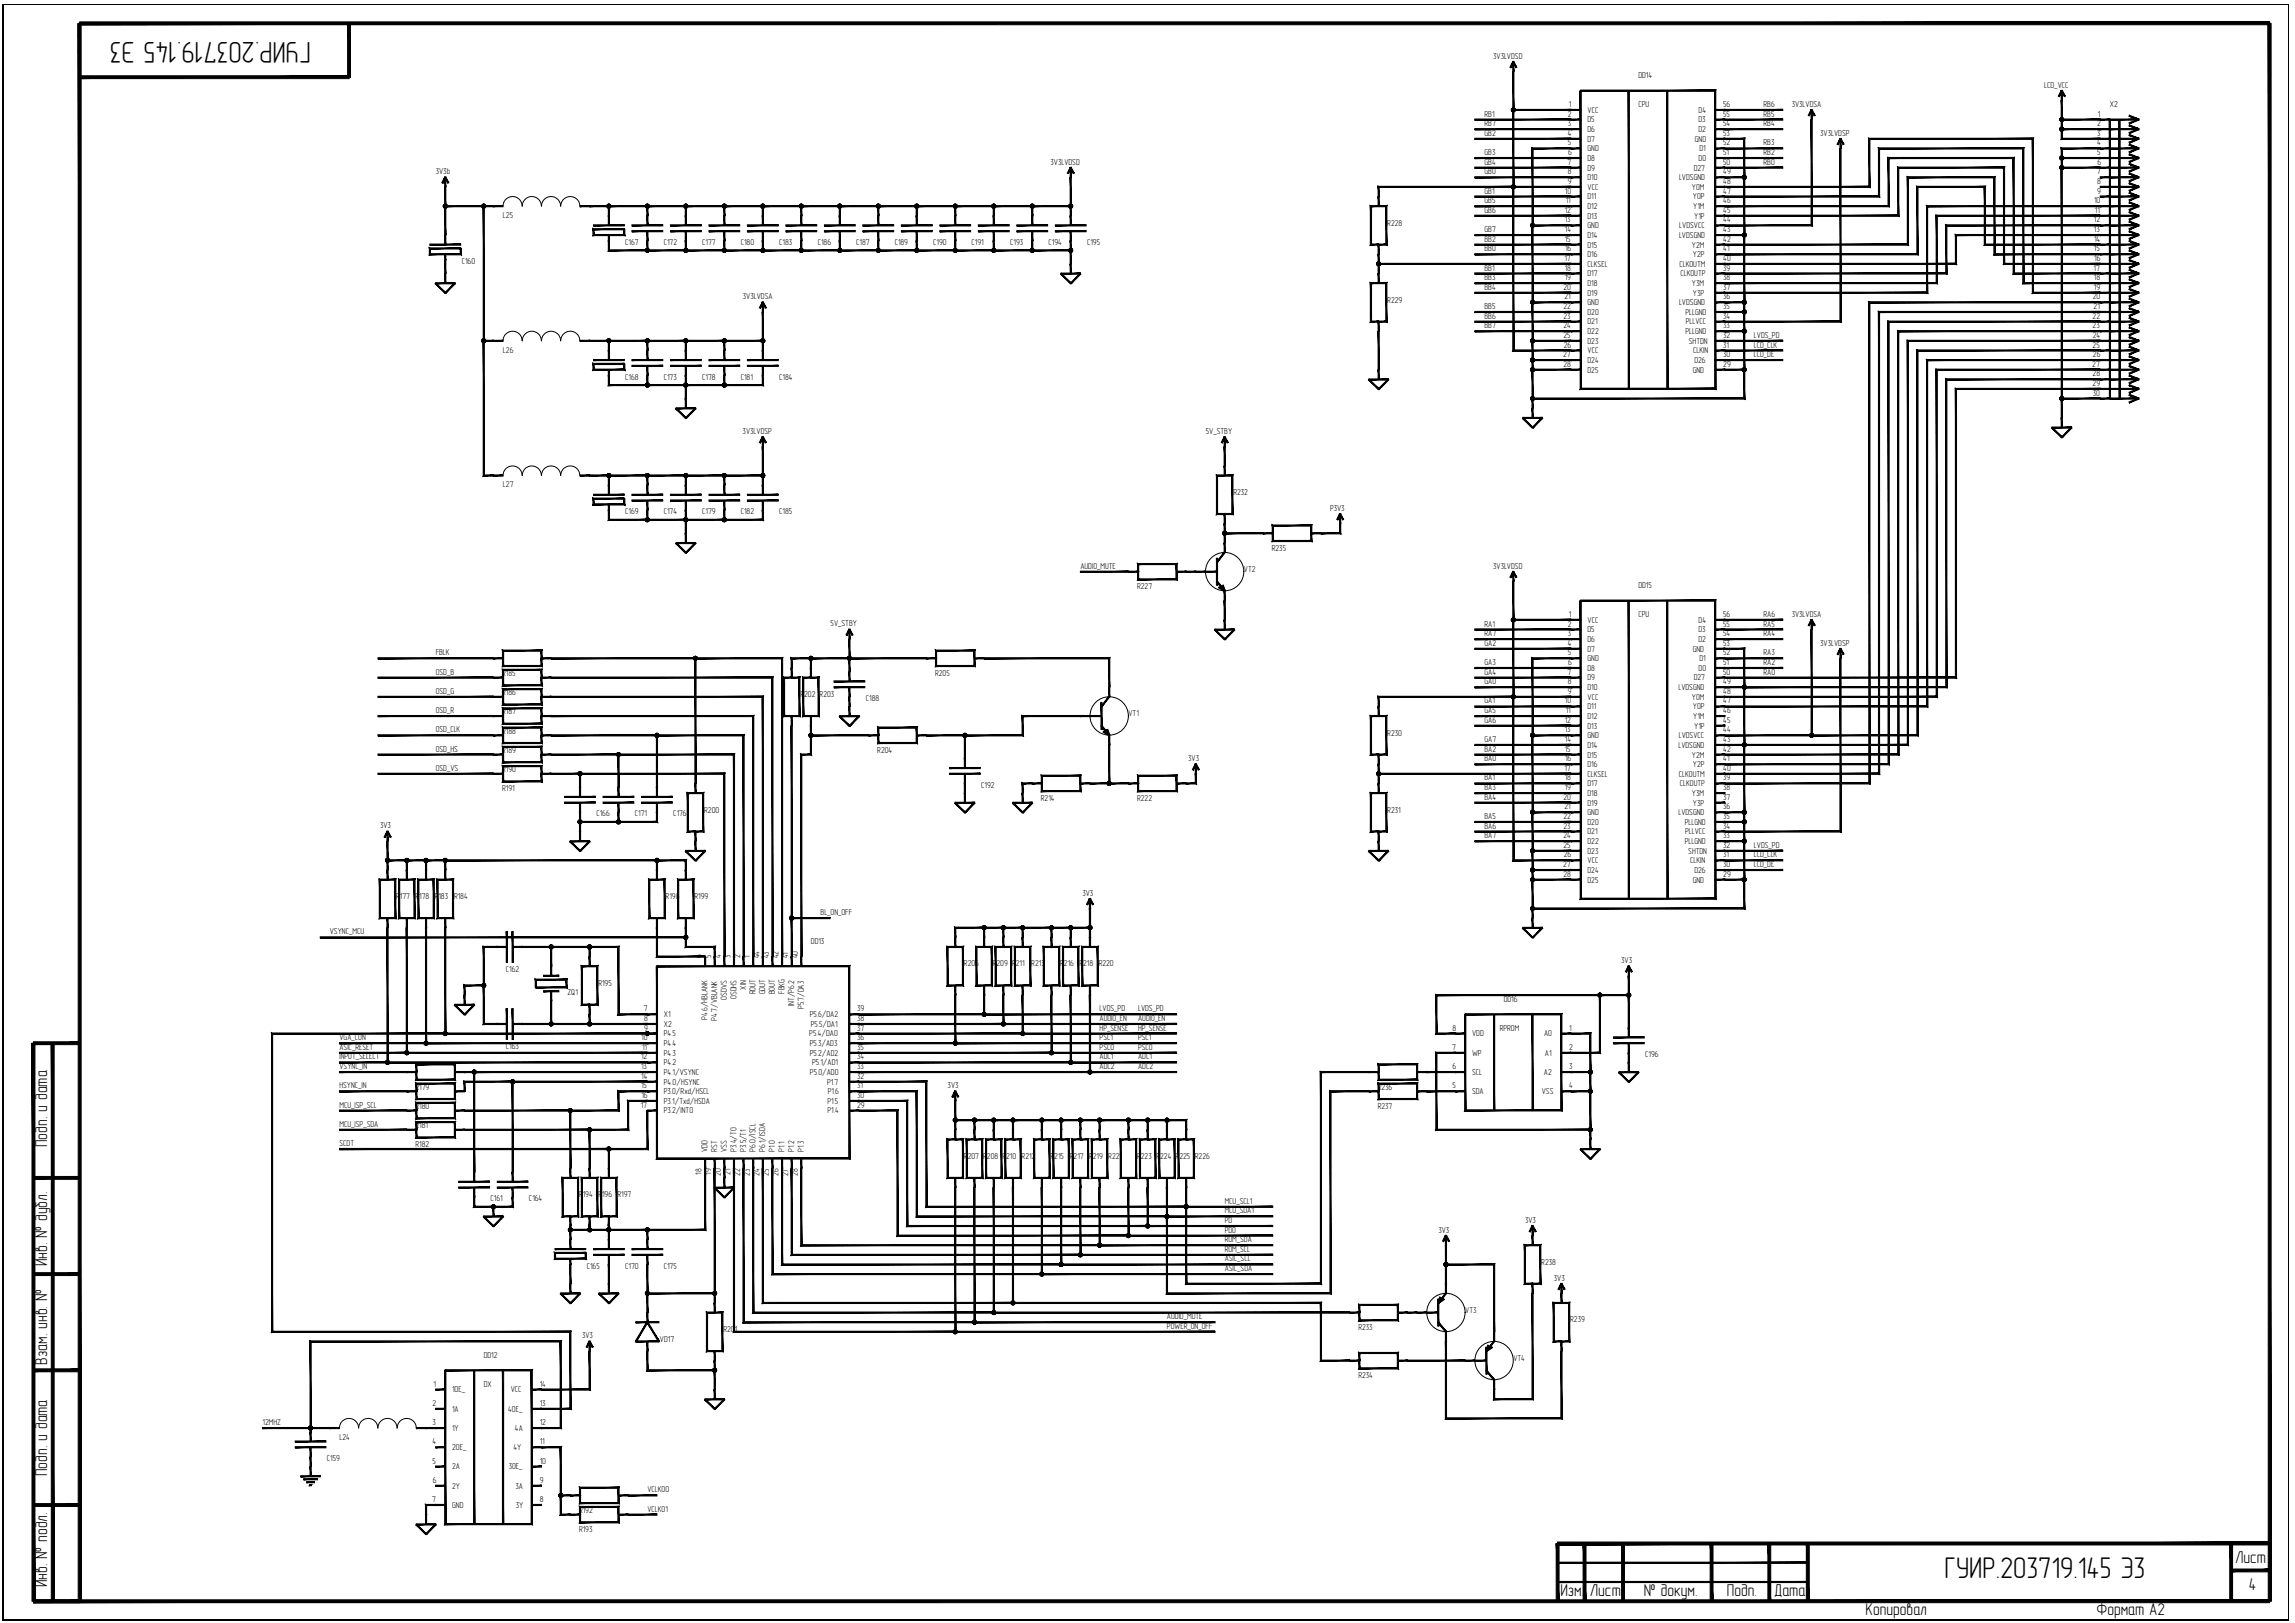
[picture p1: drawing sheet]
<svg xmlns="http://www.w3.org/2000/svg" width="594mm" height="420mm" viewBox="0 0 594 420" stroke-linecap="round" stroke-linejoin="round" font-family="sans-serif">
<defs><g id="words">
<g font-size="7.8">
<text x="80.4" y="11" transform="rotate(-180 80.4 11)">ГУИР.203719.145 Э3</text>
<text x="503.3" y="408.6">ГУИР.203719.145 Э3</text>
</g>
<g font-size="4.4">
<text x="12.2" y="297" transform="rotate(-90 12.2 297)">Подп. и дата</text>
<text x="12.2" y="327.8" transform="rotate(-90 12.2 327.8)">Инв. № дубл.</text>
<text x="12.2" y="353.2" transform="rotate(-90 12.2 353.2)">Взам. инв. №</text>
<text x="12.2" y="382.1" transform="rotate(-90 12.2 382.1)">Подп. и дата</text>
<text x="578.6" y="404.7">Лист</text>
<text x="12.2" y="410.9" transform="rotate(-90 12.2 410.9)">Инв. № подл.</text>
<text x="403.9" y="413.2">Изм.</text>
<text x="411.6" y="413.2">Лист</text>
<text x="425.5" y="413.2">№ докум.</text>
<text x="447" y="413.2">Подп.</text>
<text x="459.3" y="413.2">Дата</text>
<text x="582.1" y="411.7">4</text>
<text x="482.9" y="418.1">Копировал</text>
<text x="542.7" y="418.1">Формат А2</text>
</g>
<g font-size="2.2">
<text x="386.5" y="15.2">3V3LVDSD</text>
<text x="424.1" y="20.2">DD14</text>
<text x="529.2" y="22.7">LCD_VCC</text>
<text x="406.1" y="27.7">1</text>
<text x="410.9" y="29.2">VCC</text>
<text x="424.1" y="27.7">CPU</text>
<text x="439.7" y="29.2">D4</text>
<text x="446.1" y="27.7">56</text>
<text x="456.5" y="27.7">RB6</text>
<text x="463.8" y="27.7">3V3LVDSA</text>
<text x="546.2" y="27.7">X2</text>
<text x="384.3" y="30.2">RB1</text>
<text x="384.3" y="32.7">RB7</text>
<text x="384.3" y="35.2">GB2</text>
<text x="405.8" y="30.2">2</text>
<text x="405.8" y="32.7">3</text>
<text x="405.9" y="35.2">4</text>
<text x="410.9" y="31.7">D5</text>
<text x="410.9" y="34.2">D6</text>
<text x="439.7" y="34.2">D2</text>
<text x="439.7" y="31.7">D3</text>
<text x="446.1" y="35.2">53</text>
<text x="446.1" y="32.7">54</text>
<text x="446.1" y="30.2">55</text>
<text x="456.5" y="32.7">RB4</text>
<text x="456.5" y="30.2">RB5</text>
<text x="471.2" y="35.1">3V3LVDSP</text>
<text x="542.8" y="32.7">2</text>
<text x="542.8" y="35.2">3</text>
<text x="543.1" y="30.2">1</text>
<text x="384.3" y="40.1">GB3</text>
<text x="405.8" y="37.6">5</text>
<text x="405.9" y="40.1">6</text>
<text x="410.9" y="36.7">D7</text>
<text x="410.9" y="39.2">GND</text>
<text x="410.9" y="41.7">D8</text>
<text x="438.7" y="36.7">GND</text>
<text x="439.7" y="41.7">D0</text>
<text x="439.9" y="39.2">D1</text>
<text x="446.1" y="40.1">51</text>
<text x="446.1" y="37.6">52</text>
<text x="456.5" y="40.1">RB2</text>
<text x="456.5" y="37.6">RB3</text>
<text x="542.8" y="40.1">5</text>
<text x="542.9" y="37.6">4</text>
<text x="112.8" y="45.1">3V3b</text>
<text x="271.9" y="42.6">3V3LVDSD</text>
<text x="384.3" y="42.6">GB4</text>
<text x="384.3" y="45.1">GB0</text>
<text x="405.8" y="42.6">7</text>
<text x="405.8" y="45.1">8</text>
<text x="405.8" y="47.6">9</text>
<text x="410.9" y="44.2">D9</text>
<text x="410.9" y="46.6">D10</text>
<text x="434.6" y="46.6">LVDSGND</text>
<text x="438.4" y="44.2">D27</text>
<text x="446.1" y="47.6">48</text>
<text x="446.1" y="45.1">49</text>
<text x="446.1" y="42.6">50</text>
<text x="456.5" y="42.6">RB0</text>
<text x="542.7" y="45.1">7</text>
<text x="542.8" y="47.6">8</text>
<text x="542.9" y="42.6">6</text>
<text x="384.3" y="52.6">GB5</text>
<text x="384.3" y="50.1">GB1</text>
<text x="405.1" y="50.1">10</text>
<text x="405.3" y="52.6">11</text>
<text x="410.9" y="49.1">VCC</text>
<text x="410.9" y="51.6">D11</text>
<text x="438" y="49.1">Y0M</text>
<text x="438.2" y="51.6">Y0P</text>
<text x="446.1" y="52.6">46</text>
<text x="446.1" y="50.1">47</text>
<text x="542.1" y="52.6">10</text>
<text x="542.8" y="50.1">9</text>
<text x="130.2" y="56.4">L25</text>
<text x="359.1" y="58.4">R228</text>
<text x="384.3" y="55.1">GB6</text>
<text x="405" y="55.1">12</text>
<text x="405" y="57.6">13</text>
<text x="410.9" y="54.1">D12</text>
<text x="410.9" y="56.6">D13</text>
<text x="410.9" y="59.1">GND</text>
<text x="434.7" y="59.1">LVDSVCC</text>
<text x="438.3" y="54.1">Y1M</text>
<text x="438.6" y="56.6">Y1P</text>
<text x="446.1" y="57.6">44</text>
<text x="446.1" y="55.1">45</text>
<text x="542" y="57.6">12</text>
<text x="542.3" y="55.1">11</text>
<text x="161.8" y="63.4">C167</text>
<text x="171.8" y="63.4">C172</text>
<text x="181.8" y="63.4">C177</text>
<text x="191.7" y="63.4">C180</text>
<text x="201.7" y="63.4">C183</text>
<text x="211.7" y="63.4">C186</text>
<text x="221.6" y="63.4">C187</text>
<text x="231.6" y="63.4">C189</text>
<text x="241.6" y="63.4">C190</text>
<text x="251.5" y="63.4">C191</text>
<text x="261.5" y="63.4">C193</text>
<text x="271.4" y="63.4">C194</text>
<text x="281.4" y="63.4">C195</text>
<text x="384.3" y="60.1">GB7</text>
<text x="384.3" y="65.1">BB0</text>
<text x="384.3" y="62.6">BB2</text>
<text x="405" y="62.6">15</text>
<text x="405.1" y="60.1">14</text>
<text x="405.1" y="65.1">16</text>
<text x="410.9" y="61.6">D14</text>
<text x="410.9" y="64.1">D15</text>
<text x="434.6" y="61.6">LVDSGND</text>
<text x="438" y="64.1">Y2M</text>
<text x="446.1" y="65.1">41</text>
<text x="446.1" y="62.6">42</text>
<text x="446.1" y="60.1">43</text>
<text x="542" y="60.1">13</text>
<text x="542" y="65.1">15</text>
<text x="542.1" y="62.6">14</text>
<text x="119.5" y="68.4">C160</text>
<text x="384.3" y="70">BB1</text>
<text x="404.9" y="67.6">17</text>
<text x="405" y="70">18</text>
<text x="410.9" y="66.6">D16</text>
<text x="410.9" y="69.1">CLKSEL</text>
<text x="410.9" y="71.6">D17</text>
<text x="434.7" y="69.1">CLKOUTM</text>
<text x="435" y="71.6">CLKOUTP</text>
<text x="438.2" y="66.6">Y2P</text>
<text x="446.1" y="70">39</text>
<text x="446.1" y="67.6">40</text>
<text x="541.9" y="70">17</text>
<text x="542.1" y="67.6">16</text>
<text x="192.3" y="77.5">3V3LVDSA</text>
<text x="384.3" y="72.5">BB3</text>
<text x="384.3" y="75">BB4</text>
<text x="404.7" y="75">20</text>
<text x="404.9" y="77.5">21</text>
<text x="405" y="72.5">19</text>
<text x="410.9" y="74.1">D18</text>
<text x="410.9" y="76.5">D19</text>
<text x="438" y="74.1">Y3M</text>
<text x="438.2" y="76.5">Y3P</text>
<text x="446.1" y="77.5">36</text>
<text x="446.1" y="75">37</text>
<text x="446.1" y="72.5">38</text>
<text x="541.7" y="77.5">20</text>
<text x="542" y="72.5">18</text>
<text x="542" y="75">19</text>
<text x="359.1" y="78.4">R229</text>
<text x="384.3" y="80">BB5</text>
<text x="384.3" y="82.5">BB6</text>
<text x="404.7" y="80">22</text>
<text x="404.7" y="82.5">23</text>
<text x="410.9" y="79">GND</text>
<text x="410.9" y="81.5">D20</text>
<text x="434.6" y="79">LVDSGND</text>
<text x="436.3" y="81.5">PLLGND</text>
<text x="446.1" y="82.5">34</text>
<text x="446.1" y="80">35</text>
<text x="541.7" y="82.5">22</text>
<text x="541.9" y="80">21</text>
<text x="384.3" y="85">BB7</text>
<text x="404.7" y="87.5">25</text>
<text x="404.7" y="85">24</text>
<text x="404.8" y="90">26</text>
<text x="410.9" y="84">D21</text>
<text x="410.9" y="86.5">D22</text>
<text x="410.9" y="89">D23</text>
<text x="436.3" y="86.5">PLLGND</text>
<text x="436.4" y="84">PLLVCC</text>
<text x="437.2" y="89">SHTDN</text>
<text x="446.1" y="90">31</text>
<text x="446.1" y="87.5">32</text>
<text x="446.1" y="85">33</text>
<text x="454" y="87.5">LVDS_PD</text>
<text x="454" y="90">LCD_CLK</text>
<text x="541.7" y="85">23</text>
<text x="541.7" y="90">25</text>
<text x="541.7" y="87.5">24</text>
<text x="130.2" y="91.3">L26</text>
<text x="404.6" y="92.4">27</text>
<text x="404.7" y="94.9">28</text>
<text x="410.9" y="91.5">VCC</text>
<text x="410.9" y="94">D24</text>
<text x="438.3" y="91.5">CLKIN</text>
<text x="438.6" y="94">D26</text>
<text x="446.1" y="94.9">29</text>
<text x="446.1" y="92.4">30</text>
<text x="454" y="92.4">LCD_DE</text>
<text x="541.6" y="94.9">27</text>
<text x="541.8" y="92.4">26</text>
<text x="161.8" y="98.3">C168</text>
<text x="171.8" y="98.3">C173</text>
<text x="181.8" y="98.3">C178</text>
<text x="191.7" y="98.3">C181</text>
<text x="201.7" y="98.3">C184</text>
<text x="410.9" y="96.5">D25</text>
<text x="438.2" y="96.5">GND</text>
<text x="541.7" y="97.4">28</text>
<text x="541.7" y="99.9">29</text>
<text x="541.7" y="102.4">30</text>
<text x="192.2" y="112.3">3V3LVDSP</text>
<text x="312.2" y="112.3">5V_STBY</text>
<text x="130.2" y="126.1">L27</text>
<text x="319.3" y="128.2">R232</text>
<text x="161.8" y="133.2">C169</text>
<text x="171.8" y="133.2">C174</text>
<text x="181.8" y="133.2">C179</text>
<text x="191.7" y="133.2">C182</text>
<text x="201.7" y="133.2">C185</text>
<text x="344.3" y="132.3">P3V3</text>
<text x="329.2" y="142.6">R235</text>
<text x="279.7" y="147.2">AUDIO_MUTE</text>
<text x="322" y="148.1">VT2</text>
<text x="386.5" y="147.2">3V3LVDSD</text>
<text x="294.4" y="152.5">R227</text>
<text x="424.1" y="152.2">DD15</text>
<text x="406.1" y="159.7">1</text>
<text x="410.9" y="161.2">VCC</text>
<text x="424.1" y="159.7">CPU</text>
<text x="439.7" y="161.2">D4</text>
<text x="446.1" y="159.7">56</text>
<text x="456.5" y="159.7">RA6</text>
<text x="463.8" y="159.7">3V3LVDSA</text>
<text x="215" y="162.2">5V_STBY</text>
<text x="384.3" y="162.2">RA1</text>
<text x="384.3" y="164.7">RA7</text>
<text x="384.3" y="167.2">GA2</text>
<text x="405.8" y="162.2">2</text>
<text x="405.8" y="164.7">3</text>
<text x="405.9" y="167.2">4</text>
<text x="410.9" y="163.7">D5</text>
<text x="410.9" y="166.2">D6</text>
<text x="439.7" y="166.2">D2</text>
<text x="439.7" y="163.7">D3</text>
<text x="446.1" y="167.2">53</text>
<text x="446.1" y="164.7">54</text>
<text x="446.1" y="162.2">55</text>
<text x="456.5" y="164.7">RA4</text>
<text x="456.5" y="162.2">RA5</text>
<text x="471.2" y="167.1">3V3LVDSP</text>
<text x="112.8" y="169.7">FBLK</text>
<text x="384.3" y="172.2">GA3</text>
<text x="405.8" y="169.7">5</text>
<text x="405.9" y="172.2">6</text>
<text x="410.9" y="168.7">D7</text>
<text x="410.9" y="171.2">GND</text>
<text x="410.9" y="173.7">D8</text>
<text x="438.2" y="168.7">GND</text>
<text x="439.7" y="173.7">D0</text>
<text x="439.9" y="171.2">D1</text>
<text x="446.1" y="172.2">51</text>
<text x="446.1" y="169.7">52</text>
<text x="456.5" y="172.2">RA2</text>
<text x="456.5" y="169.7">RA3</text>
<text x="112.8" y="174.6">OSD_B</text>
<text x="112.8" y="179.6">OSD_G</text>
<text x="130" y="179.9">R186</text>
<text x="130" y="175">R185</text>
<text x="242" y="175">R205</text>
<text x="384.3" y="177.1">GA0</text>
<text x="384.3" y="174.6">GA4</text>
<text x="405.8" y="174.6">7</text>
<text x="405.8" y="177.1">8</text>
<text x="405.8" y="179.6">9</text>
<text x="410.9" y="176.2">D9</text>
<text x="410.9" y="178.7">D10</text>
<text x="434.5" y="178.7">LVDSGND</text>
<text x="438.4" y="176.2">D27</text>
<text x="446.1" y="179.6">48</text>
<text x="446.1" y="177.1">49</text>
<text x="446.1" y="174.6">50</text>
<text x="456.5" y="174.6">RA0</text>
<text x="112.8" y="184.6">OSD_R</text>
<text x="130" y="184.9">R187</text>
<text x="207.2" y="180.5">R202</text>
<text x="212.2" y="180.5">R203</text>
<text x="224.1" y="181.5">C188</text>
<text x="292.1" y="185.5">VT1</text>
<text x="384.3" y="182.1">GA1</text>
<text x="384.3" y="184.6">GA5</text>
<text x="405.1" y="182.1">10</text>
<text x="405.3" y="184.6">11</text>
<text x="410.9" y="181.2">VCC</text>
<text x="410.9" y="183.6">D11</text>
<text x="438" y="181.2">Y0M</text>
<text x="438.2" y="183.6">Y0P</text>
<text x="446.1" y="184.6">46</text>
<text x="446.1" y="182.1">47</text>
<text x="112.8" y="189.6">OSD_CLK</text>
<text x="130" y="189.9">R188</text>
<text x="359.1" y="190.4">R230</text>
<text x="384.3" y="187.1">GA6</text>
<text x="405" y="187.1">12</text>
<text x="405" y="189.6">13</text>
<text x="410.9" y="186.1">D12</text>
<text x="410.9" y="188.6">D13</text>
<text x="410.9" y="191.1">GND</text>
<text x="434.6" y="191.1">LVDSVCC</text>
<text x="438.3" y="186.1">Y1M</text>
<text x="438.6" y="188.6">Y1P</text>
<text x="446.1" y="189.6">44</text>
<text x="446.1" y="187.1">45</text>
<text x="112.8" y="194.6">OSD_HS</text>
<text x="130" y="194.9">R189</text>
<text x="227.1" y="194.9">R204</text>
<text x="307.6" y="197">3V3</text>
<text x="384.3" y="192.1">GA7</text>
<text x="384.3" y="197.1">BA0</text>
<text x="384.3" y="194.6">BA2</text>
<text x="405" y="194.6">15</text>
<text x="405.1" y="192.1">14</text>
<text x="405.1" y="197.1">16</text>
<text x="410.9" y="193.6">D14</text>
<text x="410.9" y="196.1">D15</text>
<text x="434.5" y="193.6">LVDSGND</text>
<text x="438" y="196.1">Y2M</text>
<text x="446.1" y="197.1">41</text>
<text x="446.1" y="194.6">42</text>
<text x="446.1" y="192.1">43</text>
<text x="112.8" y="199.6">OSD_VS</text>
<text x="130" y="199.8">R190</text>
<text x="254" y="203.9">C192</text>
<text x="384.3" y="202">BA1</text>
<text x="404.9" y="199.6">17</text>
<text x="405" y="202">18</text>
<text x="410.9" y="198.6">D16</text>
<text x="410.9" y="201.1">CLKSEL</text>
<text x="410.9" y="203.6">D17</text>
<text x="434.6" y="201.1">CLKOUTM</text>
<text x="434.9" y="203.6">CLKOUTP</text>
<text x="438.2" y="198.6">Y2P</text>
<text x="446.1" y="202">39</text>
<text x="446.1" y="199.6">40</text>
<text x="130" y="204.8">R191</text>
<text x="269.4" y="207.3">R214</text>
<text x="294.4" y="207.3">R222</text>
<text x="384.3" y="204.5">BA3</text>
<text x="384.3" y="207">BA4</text>
<text x="404.7" y="207">20</text>
<text x="404.9" y="209.5">21</text>
<text x="405" y="204.5">19</text>
<text x="410.9" y="206.1">D18</text>
<text x="410.9" y="208.5">D19</text>
<text x="438" y="206.1">Y3M</text>
<text x="438.2" y="208.5">Y3P</text>
<text x="446.1" y="209.5">36</text>
<text x="446.1" y="207">37</text>
<text x="446.1" y="204.5">38</text>
<text x="98.4" y="214.5">3V3</text>
<text x="154.4" y="211.4">C166</text>
<text x="164.3" y="211.4">C171</text>
<text x="174.3" y="211.4">C176</text>
<text x="182.3" y="210.4">R200</text>
<text x="359.1" y="210.4">R231</text>
<text x="384.3" y="212">BA5</text>
<text x="384.3" y="214.5">BA6</text>
<text x="404.7" y="212">22</text>
<text x="404.7" y="214.5">23</text>
<text x="410.9" y="211">GND</text>
<text x="410.9" y="213.5">D20</text>
<text x="434.5" y="211">LVDSGND</text>
<text x="436.1" y="213.5">PLLGND</text>
<text x="446.1" y="214.5">34</text>
<text x="446.1" y="212">35</text>
<text x="384.3" y="217">BA7</text>
<text x="404.7" y="219.5">25</text>
<text x="404.7" y="217">24</text>
<text x="404.8" y="222">26</text>
<text x="410.9" y="216">D21</text>
<text x="410.9" y="218.5">D22</text>
<text x="410.9" y="221">D23</text>
<text x="436.1" y="218.5">PLLGND</text>
<text x="436.2" y="216">PLLVCC</text>
<text x="437" y="221">SHTDN</text>
<text x="446.1" y="222">31</text>
<text x="446.1" y="219.5">32</text>
<text x="446.1" y="217">33</text>
<text x="454" y="219.5">LVDS_PD</text>
<text x="454" y="222">LCD_CLK</text>
<text x="404.6" y="224.5">27</text>
<text x="404.7" y="227">28</text>
<text x="410.9" y="223.5">VCC</text>
<text x="410.9" y="226">D24</text>
<text x="437.5" y="223.5">CLKIN</text>
<text x="438.6" y="226">D26</text>
<text x="446.1" y="227">29</text>
<text x="446.1" y="224.5">30</text>
<text x="454" y="224.5">LCD_DE</text>
<text x="102.6" y="232.8">R177</text>
<text x="107.6" y="232.8">R178</text>
<text x="112.5" y="232.8">R183</text>
<text x="117.5" y="232.8">R184</text>
<text x="172.3" y="232.8">R198</text>
<text x="179.8" y="232.8">R199</text>
<text x="280.2" y="231.9">3V3</text>
<text x="410.9" y="228.5">D25</text>
<text x="438.2" y="228.5">GND</text>
<text x="212.4" y="236.9">BL_ON_OFF</text>
<text x="85.4" y="241.9">VSYNC_MCU</text>
<text x="209.9" y="244.4">DD13</text>
<text x="131" y="251.7">C162</text>
<text x="181.6" y="248.1" transform="rotate(-90 181.6 248.1)">6</text>
<text x="184.1" y="248.1" transform="rotate(-90 184.1 248.1)">5</text>
<text x="186.6" y="248.1" transform="rotate(-90 186.6 248.1)">4</text>
<text x="189.1" y="248.1" transform="rotate(-90 189.1 248.1)">3</text>
<text x="191.6" y="248.1" transform="rotate(-90 191.6 248.1)">2</text>
<text x="194.1" y="248.1" transform="rotate(-90 194.1 248.1)">1</text>
<text x="196.6" y="248.1" transform="rotate(-90 196.6 248.1)">44</text>
<text x="199.1" y="248.1" transform="rotate(-90 199.1 248.1)">43</text>
<text x="201.6" y="248.1" transform="rotate(-90 201.6 248.1)">42</text>
<text x="204.1" y="248.1" transform="rotate(-90 204.1 248.1)">41</text>
<text x="206.5" y="248.1" transform="rotate(-90 206.5 248.1)">40</text>
<text x="249.5" y="250.2">R206</text>
<text x="257" y="250.2">R209</text>
<text x="262" y="250.2">R211</text>
<text x="267" y="250.2">R213</text>
<text x="274.4" y="250.2">R216</text>
<text x="279.4" y="250.2">R218</text>
<text x="284.4" y="250.2">R220</text>
<text x="419.7" y="249.3">3V3</text>
<text x="146.9" y="257.7">ZQ1</text>
<text x="154.9" y="255.2">R195</text>
<text x="193.1" y="256.2" transform="rotate(-90 193.1 256.2)">XIN</text>
<text x="195.6" y="257.4" transform="rotate(-90 195.6 257.4)">ROUT</text>
<text x="198.1" y="257.4" transform="rotate(-90 198.1 257.4)">GOUT</text>
<text x="200.6" y="257.4" transform="rotate(-90 200.6 257.4)">BOUT</text>
<text x="203.1" y="257.2" transform="rotate(-90 203.1 257.2)">FBKG</text>
<text x="166.7" y="261.8">7</text>
<text x="171.8" y="263.3">X1</text>
<text x="188.1" y="258.8" transform="rotate(-90 188.1 258.8)">OSDVS</text>
<text x="190.6" y="258.6" transform="rotate(-90 190.6 258.6)">OSDHS</text>
<text x="205.6" y="260.5" transform="rotate(-90 205.6 260.5)">INT/P6.2</text>
<text x="208.1" y="261.3" transform="rotate(-90 208.1 261.3)">P5.7/DA3</text>
<text x="209.6" y="263.3">P5.6/DA2</text>
<text x="221.9" y="261.8">39</text>
<text x="284.6" y="261.8">LVDS_PD</text>
<text x="294.6" y="261.8">LVDS_PD</text>
<text x="389.2" y="259.3">DD16</text>
<text x="87.9" y="269.3">VGA_CON</text>
<text x="166" y="269.3">10</text>
<text x="166.7" y="264.3">8</text>
<text x="166.7" y="266.8">9</text>
<text x="171.8" y="265.8">X2</text>
<text x="171.8" y="268.3">P4.5</text>
<text x="183.1" y="264" transform="rotate(-90 183.1 264)">P4.6/HBLANK</text>
<text x="185.6" y="264.2" transform="rotate(-90 185.6 264.2)">P4.7/VBLANK</text>
<text x="209.5" y="268.3">P5.4/DA0</text>
<text x="209.9" y="265.8">P5.5/DA1</text>
<text x="221.9" y="269.3">36</text>
<text x="221.9" y="266.8">37</text>
<text x="221.9" y="264.3">38</text>
<text x="284.6" y="264.3">AUDIO_EN</text>
<text x="284.6" y="266.8">HP_SENSE</text>
<text x="284.6" y="269.3">PSC1</text>
<text x="294.6" y="264.3">AUDIO_EN</text>
<text x="294.6" y="266.8">HP_SENSE</text>
<text x="294.6" y="269.3">PSC1</text>
<text x="375.9" y="266.8">8</text>
<text x="381" y="268.3">VDD</text>
<text x="388.2" y="266.8">RPROM</text>
<text x="399.7" y="268.3">A0</text>
<text x="406.2" y="266.8">1</text>
<text x="87.9" y="271.8">ASIC_RESET</text>
<text x="87.9" y="274.3">INPUT_SELECT</text>
<text x="131" y="271.6">C163</text>
<text x="165.9" y="274.3">12</text>
<text x="166.2" y="271.8">11</text>
<text x="171.8" y="270.8">P4.4</text>
<text x="171.8" y="273.3">P4.3</text>
<text x="171.8" y="275.8">P4.2</text>
<text x="209.6" y="273.3">P5.2/AD2</text>
<text x="209.6" y="270.8">P5.3/AD3</text>
<text x="210.2" y="275.8">P5.1/AD1</text>
<text x="221.9" y="274.3">34</text>
<text x="221.9" y="271.8">35</text>
<text x="284.6" y="271.8">PSC0</text>
<text x="284.6" y="274.3">ADC1</text>
<text x="294.6" y="271.8">PSC0</text>
<text x="294.6" y="274.3">ADC1</text>
<text x="375.9" y="271.8">7</text>
<text x="381" y="273.3">WP</text>
<text x="399.9" y="273.3">A1</text>
<text x="406.2" y="271.8">2</text>
<text x="425.9" y="273.6">C196</text>
<text x="87.9" y="281.7">HSYNC_IN</text>
<text x="87.9" y="276.8">VSYNC_IN</text>
<text x="165.9" y="276.8">13</text>
<text x="165.9" y="281.7">15</text>
<text x="166" y="279.3">14</text>
<text x="171.8" y="278.3">P4.1/VSYNC</text>
<text x="171.8" y="280.8">P4.0/HSYNC</text>
<text x="209.7" y="278.3">P5.0/AD0</text>
<text x="214.1" y="280.8">P1.7</text>
<text x="221.9" y="281.7">31</text>
<text x="221.9" y="279.3">32</text>
<text x="221.9" y="276.8">33</text>
<text x="245.3" y="281.7">3V3</text>
<text x="284.6" y="276.8">ADC2</text>
<text x="294.6" y="276.8">ADC2</text>
<text x="375.9" y="281.7">5</text>
<text x="376" y="276.8">6</text>
<text x="381" y="278.3">SCL</text>
<text x="399.6" y="278.3">A2</text>
<text x="406.2" y="276.8">3</text>
<text x="406.2" y="281.7">4</text>
<text x="87.9" y="286.7">MCU_ISP_SCL</text>
<text x="107.5" y="282.1">R179</text>
<text x="107.5" y="287">R180</text>
<text x="165.8" y="286.7">17</text>
<text x="166" y="284.2">16</text>
<text x="171.8" y="283.3">P3.0/Rxd/HSCL</text>
<text x="171.8" y="285.8">P3.1/Txd/HSDA</text>
<text x="214.2" y="285.8">P1.5</text>
<text x="214.3" y="283.3">P1.6</text>
<text x="221.9" y="286.7">29</text>
<text x="221.9" y="284.2">30</text>
<text x="356.6" y="282.1">R236</text>
<text x="356.6" y="287">R237</text>
<text x="381" y="283.3">SDA</text>
<text x="399.1" y="283.3">VSS</text>
<text x="87.9" y="291.7">MCU_ISP_SDA</text>
<text x="107.5" y="292">R181</text>
<text x="171.8" y="288.2">P3.2/INT0</text>
<text x="214.2" y="288.2">P1.4</text>
<text x="87.9" y="296.7">SCDT</text>
<text x="107.5" y="297">R182</text>
<text x="183.1" y="298.2" transform="rotate(-90 183.1 298.2)">VDD</text>
<text x="185.6" y="298.2" transform="rotate(-90 185.6 298.2)">RST</text>
<text x="188.1" y="298.2" transform="rotate(-90 188.1 298.2)">VSS</text>
<text x="190.6" y="298.2" transform="rotate(-90 190.6 298.2)">P3.4/T0</text>
<text x="193.1" y="298.2" transform="rotate(-90 193.1 298.2)">P3.5/T1</text>
<text x="195.6" y="298.2" transform="rotate(-90 195.6 298.2)">P6.0/ISCL</text>
<text x="198.1" y="298.2" transform="rotate(-90 198.1 298.2)">P6.1/ISDA</text>
<text x="200.6" y="298.2" transform="rotate(-90 200.6 298.2)">P1.0</text>
<text x="203.1" y="298.2" transform="rotate(-90 203.1 298.2)">P1.1</text>
<text x="205.6" y="298.2" transform="rotate(-90 205.6 298.2)">P1.2</text>
<text x="208.1" y="298.2" transform="rotate(-90 208.1 298.2)">P1.3</text>
<text x="181.6" y="304.2" transform="rotate(-90 181.6 304.2)">18</text>
<text x="184.1" y="304.1" transform="rotate(-90 184.1 304.1)">19</text>
<text x="186.6" y="304.4" transform="rotate(-90 186.6 304.4)">20</text>
<text x="189.1" y="304.2" transform="rotate(-90 189.1 304.2)">21</text>
<text x="191.6" y="304.5" transform="rotate(-90 191.6 304.5)">22</text>
<text x="194.1" y="304.4" transform="rotate(-90 194.1 304.4)">23</text>
<text x="196.6" y="304.4" transform="rotate(-90 196.6 304.4)">24</text>
<text x="199.1" y="304.4" transform="rotate(-90 199.1 304.4)">25</text>
<text x="201.6" y="304.3" transform="rotate(-90 201.6 304.3)">26</text>
<text x="204.1" y="304.5" transform="rotate(-90 204.1 304.5)">27</text>
<text x="206.5" y="304.5" transform="rotate(-90 206.5 304.5)">28</text>
<text x="249.5" y="300">R207</text>
<text x="254.5" y="300">R208</text>
<text x="259.5" y="300">R210</text>
<text x="264.5" y="300">R212</text>
<text x="271.9" y="300">R215</text>
<text x="276.9" y="300">R217</text>
<text x="281.9" y="300">R219</text>
<text x="286.9" y="300">R221</text>
<text x="294.4" y="300">R223</text>
<text x="299.3" y="300">R224</text>
<text x="304.3" y="300">R225</text>
<text x="309.3" y="300">R226</text>
<text x="127" y="311">C161</text>
<text x="136.9" y="311">C164</text>
<text x="149.9" y="310">R194</text>
<text x="154.9" y="310">R196</text>
<text x="159.9" y="310">R197</text>
<text x="317" y="311.6">MCU_SCL1</text>
<text x="317" y="314.1">MCU_SDA1</text>
<text x="317" y="316.6">PD</text>
<text x="394.8" y="316.6">3V3</text>
<text x="317" y="319.1">PDO</text>
<text x="317" y="321.6">ROM_SDA</text>
<text x="372.3" y="319.1">3V3</text>
<text x="151.9" y="328.4">C165</text>
<text x="161.8" y="328.4">C170</text>
<text x="171.8" y="328.4">C175</text>
<text x="317" y="324.1">ROM_SCL</text>
<text x="317" y="326.6">ASIC_SCL</text>
<text x="317" y="329.1">ASIC_SDA</text>
<text x="399" y="327.4">R238</text>
<text x="402.2" y="331.5">3V3</text>
<text x="302.1" y="341.5">AUDIO_MUTE</text>
<text x="379.3" y="339.9">VT3</text>
<text x="150.7" y="346.5">3V3</text>
<text x="170.8" y="347.4">VD17</text>
<text x="187.2" y="344.9">R201</text>
<text x="302.1" y="344">POWER_ON_OFF</text>
<text x="351.6" y="344.3">R233</text>
<text x="406.4" y="342.4">R239</text>
<text x="125.2" y="351.5">DD12</text>
<text x="391.7" y="352.3">VT4</text>
<text x="112.2" y="359">1</text>
<text x="125.2" y="359">DX</text>
<text x="139.7" y="359">14</text>
<text x="351.6" y="356.8">R234</text>
<text x="111.9" y="364">2</text>
<text x="117" y="360.5">1OE_</text>
<text x="117" y="365.5">1A</text>
<text x="131.5" y="365.5">4OE_</text>
<text x="132.2" y="360.5">VCC</text>
<text x="139.7" y="364">13</text>
<text x="68" y="368.9">12MHZ</text>
<text x="111.9" y="368.9">3</text>
<text x="117" y="370.5">1Y</text>
<text x="133.3" y="370.5">4A</text>
<text x="139.7" y="368.9">12</text>
<text x="87.9" y="372.7">L24</text>
<text x="112" y="373.9">4</text>
<text x="117" y="375.4">2OE_</text>
<text x="132.9" y="375.4">4Y</text>
<text x="139.7" y="373.9">11</text>
<text x="84.6" y="378.2">C159</text>
<text x="111.9" y="378.9">5</text>
<text x="112" y="383.9">6</text>
<text x="117" y="380.4">2A</text>
<text x="131.7" y="380.4">3OE_</text>
<text x="139.7" y="383.9">9</text>
<text x="139.7" y="378.9">10</text>
<text x="111.9" y="388.8">7</text>
<text x="117" y="385.4">2Y</text>
<text x="133.5" y="385.4">3A</text>
<text x="139.7" y="388.8">8</text>
<text x="167.6" y="386.4">VCLK00</text>
<text x="117" y="390.4">GND</text>
<text x="133.5" y="390.4">3Y</text>
<text x="149.9" y="391.6">R192</text>
<text x="167.6" y="391.3">VCLK01</text>
<text x="149.9" y="396.6">R193</text>
</g>
</g></defs>
<!-- layer: Sheet -->
<g fill="#000" stroke="#000" stroke-width=".26">
<path d="M391.7 28.5h.5v.2zM533.7 33.4h.5v.2zM533.7 31h.5v.2zM115.3 53.4h.5l-.1 .2zM125.2 53.4h.5v.2zM157.6 53.4h.5v.2zM167.6 53.4h.5l-.1 .2zM177.5 53.4h.5v.2zM187.5 53.4h.5v.2zM197.5 53.4h.5l-.1 .2zM207.4 53.4h.5v.2zM217.4 53.4h.5v.2z"/>
<path d="M227.4 53.4h.5l-.1 .2zM237.3 53.4h.5v.2zM247.3 53.4h.5l-.1 .2zM257.2 53.4h.6l-.1 .2zM267.2 53.4h.5v.2zM277.2 53.4h.5l-.1 .2zM391.7 48.4h.5v.2zM396.7 58.3h.5v.2zM451.5 45.9h.5v.2zM533.7 43.4h.5v.2zM533.7 40.9h.5v.2zM167.6 64.8h.5l-.1 .2z"/>
<path d="M177.5 64.8h.5v.2zM187.5 64.8h.5v.2zM197.5 64.8h.5l-.1 .2zM207.4 64.8h.5v.2zM217.4 64.8h.5v.2zM227.4 64.8h.5l-.1 .2zM237.3 64.8h.5v.2zM247.3 64.8h.5l-.1 .2zM257.2 64.8h.6l-.1 .2zM267.2 64.8h.5v.2zM277.2 64.8h.5l-.1 .2zM356.9 68.3h.5l-.1 .2z"/>
<path d="M396.7 78.3h.5v.2zM451.5 78.3h.5v.2zM451.5 60.8h.5v.2zM125.2 88.2h.5v.2zM157.6 88.2h.5v.2zM167.6 99.7h.5l-.1 .2zM167.6 88.2h.5l-.1 .2zM177.5 99.7h.5v.2zM177.5 88.2h.5v.2zM187.5 99.7h.5v.2zM187.5 88.2h.5v.2zM197.5 88.2h.5l-.1 .2z"/>
<path d="M396.7 95.7h.5v.2zM396.7 93.2h.5v.2zM396.7 88.2h.5v.2zM451.5 95.7h.5v.2zM451.5 85.7h.5v.3zM451.5 80.8h.5v.2zM396.7 103.2h.5v.2zM533.7 103.2h.5v.2zM157.6 123.1h.5v.2zM167.6 134.6h.5l-.1 .2zM167.6 123.1h.5l-.1 .2zM177.5 134.6h.5v.2z"/>
<path d="M177.5 123.1h.5v.2zM187.5 134.6h.5v.2zM187.5 123.1h.5v.2zM197.5 123.1h.5l-.1 .2zM317 138h.5v.3zM180 170.4h.5v.2zM209.9 170.4h.5v.2zM219.9 170.4h.5v.2zM391.7 160.5h.5v.2zM451.5 177.9h.5v.2zM160.1 195.3h.5v.2zM170.1 190.4h.5l-.1 .2z"/>
<path d="M209.9 190.4h.5v.2zM249.8 190.4h.5l-.1 .2zM391.7 180.4h.5v.2zM396.7 190.4h.5v.2zM451.5 192.8h.5v.2zM469 190.4h.5l-.1 .2zM150.1 212.8h.6l-.1 .2zM150.1 200.3h.6l-.1 .2zM160.1 212.8h.5v.2zM287.1 202.8h.5v.2zM356.9 200.3h.5l-.1 .2zM396.7 210.3h.5v.2z"/>
<path d="M451.5 217.8h.5v.1zM451.5 212.8h.5v.2zM451.5 210.3h.5v.2zM100.3 222.7h.5v.2zM105.3 222.7h.5v.2zM110.3 222.7h.5v.2zM115.3 222.7h.5l-.1 .2zM170.1 222.7h.5l-.1 .2zM204.9 237.7h.6l-.1 .2zM396.7 235.2h.5v.2zM396.7 227.7h.5v.2zM396.7 225.2h.5v.2z"/>
<path d="M396.7 220.3h.5v.1zM451.5 227.7h.5v.2zM125.2 255.1h.5v.2zM142.7 245.1h.5l-.1 .3zM152.6 245.1h.5v.3zM177.5 242.7h.5v.2zM254.7 240.2h.6l-.1 .2zM259.7 240.2h.5v.2zM264.7 240.2h.5v.2zM272.2 240.2h.5v.2zM277.2 240.2h.5l-.1 .2zM282.1 240.2h.5v.2z"/>
<path d="M414.2 257.6h.5l-.1 .2zM421.6 257.6h.5v.2zM100.3 275h.5v.2zM105.3 272.6h.5v.1zM110.3 270.1h.5v.1zM115.3 267.6h.5l-.1 .2zM122.7 277.5h.5v.2zM142.7 265.1h.5l-.1 .2zM152.6 265.1h.5v.2zM167.6 267.6h.5l-.1 .2zM247.3 270.1h.5l-.1 .1zM254.7 262.6h.6l-.1 .2z"/>
<path d="M259.7 265.1h.5v.2zM264.7 267.6h.5v.2zM272.2 272.6h.5v.1zM277.2 275h.5l-.1 .2zM282.1 277.5h.5v.2zM411.7 277.5h.5l-.1 .2zM132.7 280h.5v.2zM147.6 287.5h.6l-.1 .2zM152.6 292.5h.5v.2zM157.6 297.5h.5v.2zM247.3 290h.5l-.1 .2zM252.3 290h.5l-.1 .2z"/>
<path d="M257.2 290h.6l-.1 .2zM262.2 290h.5v.2zM269.7 290h.5v.2zM274.7 290h.5v.2zM279.7 290h.5l-.1 .2zM284.6 290h.5v.2zM292.1 290h.5v.2zM297.1 290h.5v.2zM302.1 290h.5l-.1 .2zM411.7 292.5h.5l-.1 .2zM411.7 282.5h.5l-.1 .2zM127.7 312.4h.5v.2z"/>
<path d="M147.6 318.4h.6l-.1 .2zM152.5 317.2l.1 .2zM152.6 317.4l.2 .1zM152.6 318.4h.5v.2zM157.5 317.2l.1 .2zM157.6 317.4l.2 .1zM167.6 318.4h.5l-.1 .2zM297.1 317.4h.5v.2zM302.1 314.9h.5l-.1 .2zM307.1 312.4h.5l-.1 .2zM167.6 334.8h.5l-.1 .2zM185 334.8h.5v.2z"/>
<path d="M257.2 339.8h.6l-.1 .2zM262.2 337.3h.5v.2zM269.7 329.8h.5v.2zM274.7 327.4h.5v.1zM279.7 324.9h.5l-.1 .1zM284.6 322.4h.5v.2zM292.1 319.9h.5v.2zM374.3 327.4h.5v.1zM185 354.7h.5v.2zM247.3 344.8h.5l-.1 .2zM252.3 342.3h.5l-.1 .2zM80.4 369.7h.5v.2z"/>
<path d="M145.2 387.1h.5l-.1 .2z"/>
<path d="M.7 1.1h591.7zM.7 1.1h591.7z"/>
<path d="M20.6 5.7v.7l566.9-.7zM20.6 6.4l566.9-.7v.7z"/>
<path d="M20.6 19.6v.8l69.8-.8zM20.6 20.4l69.8-.8v.8z"/>
<path d="M20.2 6l.8 408.5v-408.5zM20.2 6l.8 408.5h-.8z"/>
<path d="M90 6v14h.7zM90 6h.7v14z"/>
<path d="M391.6 16v2.5h.3zM391.6 16h.3v2.5z"/>
<path d="M391.6 15.9l-.5 1.7 .8-1.6zM391.6 15.9l-.5 1.7-.3-.2z"/>
<path d="M391.6 16l1 1.4-.7-1.5zM391.6 16l1 1.4-.2 .2z"/>
<path d="M587.1 6l.8 408.5v-408.5zM587.1 6l.8 408.5h-.8z"/>
<path d="M592.4 1.1v418.3zM592.4 1.1v418.4z"/>
<path d="M381.8 35.8v.3l24.9-.3zM381.8 36.1l24.9-.3v.3z"/>
<path d="M381.8 33.3v.3l24.9-.3zM381.8 33.6l24.9-.3v.3z"/>
<path d="M381.8 30.8v.3l24.9-.3zM381.8 31.1l24.9-.3v.3z"/>
<path d="M391.3 28.7l.1 .1 .3-.3zM391.4 28.8l.3-.3-.2 .4zM391.7 28.5l-.2 .4 .2 .1z"/>
<path d="M391.4 28.1l-.1 .2 .4 .2zM391.3 28.3l.4 .2h-.5zM391.2 28.5l.1 .2 .4-.2z"/>
<path d="M391.7 28.5v.5l.2-.1zM391.7 28.5l.4 .3-.2 .1zM391.7 28.5l.4 .3 .1-.1z"/>
<path d="M391.7 28v.5l.2-.5zM391.5 28h.2v.5zM391.4 28.1l.3 .4-.2-.5z"/>
<path d="M391.7 28.5h.5v-.2zM391.7 28.5l.4-.4 .1 .2zM391.9 28l-.2 .5 .4-.4z"/>
<path d="M391.7 28.6h15v-.3zM391.7 28.3h15l-15 .3z"/>
<path d="M396.9 38.6h9.8v-.3zM396.6 38.3h10.1l-9.8 .3zM396.6 38.3l.3 19.9v-19.6zM396.6 38.3l.3 19.9-.3 .3zM396.9 58.2l-.3 .3 10.1-.3zM396.6 58.5l10.1-.3v.3z"/>
<path d="M406.7 28.6h2.5v-.3zM406.7 28.3h2.5l-2.5 .3z"/>
<path d="M406.7 31.1h2.5v-.3zM406.7 30.8h2.5l-2.5 .3z"/>
<path d="M406.7 33.6h2.5v-.3zM406.7 33.3h2.5l-2.5 .3z"/>
<path d="M406.7 36.1h2.5v-.3zM406.7 35.8h2.5l-2.5 .3z"/>
<path d="M406.7 38.6h2.5v-.3zM406.7 38.3h2.5l-2.5 .3z"/>
<path d="M409.2 23.3v.3l34.9-.3zM409.2 23.6l34.9-.3-.2 .3zM444.1 23.3l-.2 .3 .2 77.2zM443.9 23.6l.2 77.2-.2-.3zM409 100.8h35.1l-.2-.3zM409.3 100.5h34.6l-34.9 .3zM409 23.5v77.3l.3-.3zM409 23.5h.3v77z"/>
<path d="M421.5 23.5l.3 77.2v-77.2zM421.5 23.5l.3 77.2h-.3z"/>
<path d="M431.4 23.5l.3 77.2v-77.2zM431.4 23.5l.3 77.2h-.3z"/>
<path d="M444 38.3v.3l2.5-.3zM444 38.6l2.5-.3v.3z"/>
<path d="M444 35.8v.3l2.5-.3zM444 36.1l2.5-.3v.3z"/>
<path d="M444 33.3v.3l2.5-.3zM444 33.6l2.5-.3v.3z"/>
<path d="M444 30.8v.3l2.5-.3zM444 31.1l2.5-.3v.3z"/>
<path d="M444 28.3v.3l2.5-.3zM444 28.6l2.5-.3v.3z"/>
<path d="M446.5 38.6h15v-.3zM446.5 38.3h15l-15 .3z"/>
<path d="M446.5 33.6h15v-.3zM446.5 33.3h15l-15 .3z"/>
<path d="M446.5 31.1h15v-.3zM446.5 30.8h15l-15 .3z"/>
<path d="M446.5 28.6h15v-.3zM446.5 28.3h15l-15 .3z"/>
<path d="M468.8 28.4v2.6h.3zM468.8 28.4h.3v2.6z"/>
<path d="M468.8 28.4l-.5 1.6 .8-1.5zM468.8 28.4l-.5 1.6-.2-.1z"/>
<path d="M468.8 28.5l1 1.4-.7-1.5zM468.8 28.5l1 1.4-.2 .1z"/>
<path d="M476.3 35.9v2.5h.3zM476.3 35.9h.3v2.5z"/>
<path d="M476.3 35.8l-.5 1.7 .8-1.5zM476.3 35.8l-.5 1.7-.3-.1z"/>
<path d="M476.3 36l1 1.4-.7-1.6zM476.3 36l1 1.4-.2 .1z"/>
<path d="M533.2 33.6l.2 .2 .3-.4zM533.7 33.4l-.2 .5-.1-.1zM533.7 33.4l-.2 .5h.2z"/>
<path d="M533.2 31.2l.2 .1 .3-.3zM533.4 31.3l.3-.3-.2 .4zM533.7 31l-.2 .4h.2z"/>
<path d="M533.4 33.1l-.2 .1 .5 .2zM533.2 33.2l.5 .2h-.5zM533.2 33.4v.2l.5-.2z"/>
<path d="M533.4 30.6l-.2 .1 .5 .3zM533.2 30.7l.5 .3h-.5zM533.2 31v.2l.5-.2z"/>
<path d="M533.6 23.4v2.6h.3zM533.6 23.4h.3v2.6z"/>
<path d="M533.7 33.4v.5h.2zM533.7 33.4l.4 .4-.2 .1zM533.7 33.4l.4 .4 .1-.2z"/>
<path d="M533.7 31v.4h.2zM533.7 31l.4 .3-.2 .1zM533.7 31l.4 .3 .1-.1z"/>
<path d="M533.6 23.4l-.5 1.6 .8-1.5zM533.6 23.4l-.5 1.6-.3-.1z"/>
<path d="M533.6 23.5l1 1.4-.7-1.5zM533.6 23.5l1 1.4-.3 .1z"/>
<path d="M533.7 32.9v.5l.2-.4zM533.5 33l.2-.1v.5zM533.4 33.1l.3 .3-.2-.4z"/>
<path d="M533.7 30.5v.5l.2-.5zM533.5 30.5h.2v.5zM533.4 30.6l.3 .4-.2-.5z"/>
<path d="M533.7 33.4h.5v-.2zM533.7 33.4l.4-.3 .1 .1zM533.9 33l-.2 .4 .4-.3z"/>
<path d="M533.7 31h.5v-.3zM533.7 31l.4-.4 .1 .1zM533.9 30.5l-.2 .5 .4-.4z"/>
<path d="M533.9 38.6h9.8v-.3zM533.6 38.3h10.1l-9.8 .3zM533.6 38.3l.3 2.6v-2.3zM533.6 38.3l.3 2.6h-.3z"/>
<path d="M533.7 33.6h10v-.3zM533.7 33.3h10l-10 .3z"/>
<path d="M533.7 31.1h10v-.3zM533.7 30.8h10l-10 .3z"/>
<path d="M533.6 36.1h10.1v-.3zM533.6 36.1l.3-.3h9.8zM533.6 33.4v2.7l.3-.3zM533.6 33.4h.3v2.4zM533.6 31v2.4h.3zM533.6 31h.3v2.4zM533.6 26v5h.3zM533.6 26h.3v5z"/>
<path d="M543.7 31.1h2.5v-.3zM543.7 30.8h2.5l-2.5 .3z"/>
<path d="M543.7 33.6h2.5v-.3zM543.7 33.3h2.5l-2.5 .3z"/>
<path d="M543.7 36.1h2.5v-.3zM543.7 35.8h2.5l-2.5 .3z"/>
<path d="M543.7 38.6h2.5v-.3zM543.7 38.3h2.5l-2.5 .3z"/>
<path d="M546.2 38.3v.3l7.4-.3zM546.2 38.6l7.4-.3v.3z"/>
<path d="M546.2 35.8v.3l7.4-.3zM546.2 36.1l7.4-.3v.3z"/>
<path d="M546.2 33.3v.3l7.4-.3zM546.2 33.6l7.4-.3v.3z"/>
<path d="M546.2 30.8v.3l7.4-.3zM546.2 31.1l7.4-.3v.3z"/>
<path d="M548.5 31l.3 72.2v-72.2zM548.5 31l.3 72.2h-.3z"/>
<path d="M551.1 39.3l.1 .3 2.4-1.3zM551.2 39.6l2.4-1.3 .1 .3z"/>
<path d="M551.1 36.8l.1 .3 2.4-1.3zM551.2 37.1l2.4-1.3 .1 .3z"/>
<path d="M551.1 34.3l.1 .3 2.4-1.3zM551.2 34.6l2.4-1.3 .1 .3z"/>
<path d="M551.1 31.8l.1 .3 2.4-1.3zM551.2 32.1l2.4-1.3 .1 .3z"/>
<path d="M551.1 37.6l2.5 1 .1-.3zM551.2 37.3l2.5 1-2.6-.7z"/>
<path d="M551.1 35.1l2.5 1 .1-.3zM551.2 34.8l2.5 1-2.6-.7z"/>
<path d="M551.1 32.6l2.5 1 .1-.3zM551.2 32.3l2.5 1-2.6-.7z"/>
<path d="M551.1 30.1l2.5 1 .1-.3zM551.2 29.8l2.5 1-2.6-.7z"/>
<path d="M114.8 53.6l.1 .1 .4-.3zM115.3 53.4l-.2 .4-.2-.1zM115.3 53.4l-.2 .4 .2 .1z"/>
<path d="M114.9 53l-.1 .2 .5 .2zM114.8 53.2l.5 .2h-.5zM114.8 53.4v.2l.5-.2z"/>
<path d="M115.1 45.9v2.5h.3zM115.1 45.9h.3v2.5z"/>
<path d="M115.1 48.4v5h.3zM115.1 48.4h.3v5z"/>
<path d="M115.3 53.4v.5l.2-.1zM115.3 53.4l.3 .3-.1 .1zM115.3 53.4l.3 .3 .1-.1z"/>
<path d="M115.1 45.8l-.5 1.6 .8-1.5zM115.1 45.8l-.5 1.6-.2-.1z"/>
<path d="M115.1 45.9l1.1 1.4-.8-1.5zM115.1 45.9l1.1 1.4-.3 .1z"/>
<path d="M115.3 52.9v.5l.2-.5zM115.1 52.9h.2v.5zM114.9 53l.4 .4-.2-.5z"/>
<path d="M115.3 53.4h.5l-.1-.2zM115.3 53.4l.3-.4 .1 .2zM115.5 52.9l-.2 .5 .3-.4z"/>
<path d="M124.8 53.6l.1 .1 .3-.3zM124.9 53.7l.3-.3-.2 .4zM125.2 53.4l-.2 .4 .2 .1z"/>
<path d="M124.9 53l-.1 .2 .4 .2zM124.8 53.2l.4 .2h-.5zM124.7 53.4l.1 .2 .4-.2z"/>
<path d="M125.2 53.4v.5l.2-.1zM125.2 53.4l.4 .3-.2 .1zM125.2 53.4l.4 .3 .1-.1z"/>
<path d="M125.2 52.9v.5l.2-.5zM125 52.9h.2v.5zM124.9 53l.3 .4-.2-.5z"/>
<path d="M125.2 53.4h.5v-.2zM125.2 53.4l.4-.4 .1 .2zM125.4 52.9l-.2 .5 .4-.4z"/>
<path d="M127.7 53.5h2.5v-.3zM127.7 53.2h2.5l-2.5 .3z"/>
<path d="M150.1 53.2v.3l2.5-.3zM150.1 53.5l2.5-.3v.3z"/>
<path d="M153.6 58.2v.3l8-.3zM153.6 58.5l8-.3v.3z"/>
<path d="M157.1 53.6l.2 .1 .3-.3zM157.3 53.7l.3-.3-.2 .4zM157.6 53.4l-.2 .4 .2 .1z"/>
<path d="M157.3 53l-.2 .2 .5 .2zM157.1 53.2l.5 .2h-.5zM157.1 53.4v.2l.5-.2z"/>
<path d="M157.5 55.9v2.4h.3zM157.5 55.9h.3v2.4z"/>
<path d="M157.6 53.4v.5l.2-.1zM157.6 53.4l.4 .3-.2 .1zM157.6 53.4l.4 .3 .1-.1z"/>
<path d="M157.5 53.4l.3 2.5v-2.5zM157.5 53.4l.3 2.5h-.3z"/>
<path d="M157.6 52.9v.5l.2-.5zM157.4 52.9h.2v.5zM157.3 53l.3 .4-.2-.5z"/>
<path d="M157.6 53.4h.5v-.2zM157.6 53.4l.4-.4 .1 .2zM157.8 52.9l-.2 .5 .4-.4z"/>
<path d="M153.8 59.5h7.8v-.3zM153.5 59.2h8.1l-7.8 .3zM153.5 59.2l.3 1.5v-1.2zM153.5 59.2l.3 1.5-.3 .3zM153.8 60.7l-.3 .3 7.9-.3zM153.5 61l7.9-.3 .3 .3zM161.4 59.3v1.4l.3 .3zM161.4 59.3h.3v1.7z"/>
<path d="M163.6 58.2v.3l8-.3zM163.6 58.5l8-.3v.3z"/>
<path d="M167.1 53.6l.1 .1 .4-.3zM167.2 53.7l.4-.3-.2 .4zM167.6 53.4l-.2 .4 .2 .1z"/>
<path d="M167.2 53l-.1 .2 .5 .2zM167.1 53.2l.5 .2h-.5zM167.1 53.4v.2l.5-.2z"/>
<path d="M167.4 55.9v2.4h.3zM167.4 55.9h.3v2.4z"/>
<path d="M167.6 53.4v.5l.2-.1zM167.6 53.4l.3 .3-.1 .1zM167.6 53.4l.3 .3 .1-.1z"/>
<path d="M167.4 59.9l.3 2.4v-2.4zM167.4 59.9l.3 2.4h-.3z"/>
<path d="M167.4 53.4l.3 2.5v-2.5zM167.4 53.4l.3 2.5h-.3z"/>
<path d="M167.6 52.9v.5l.2-.5zM167.4 52.9h.2v.5zM167.2 53l.4 .4-.2-.5z"/>
<path d="M167.6 53.4h.5l-.1-.2zM167.9 53l.1 .2-.4 .2zM167.8 52.9l-.2 .5 .3-.4z"/>
<path d="M173.6 58.2v.3l7.9-.3zM173.6 58.5l7.9-.3v.3z"/>
<path d="M177.1 53.6l.1 .1 .3-.3zM177.2 53.7l.3-.3-.2 .4zM177.5 53.4l-.2 .4 .2 .1z"/>
<path d="M177.2 53l-.1 .2 .4 .2zM177.1 53.2l.4 .2h-.5zM177 53.4l.1 .2 .4-.2z"/>
<path d="M177.4 55.9v2.4h.3zM177.4 55.9h.3v2.4z"/>
<path d="M177.5 53.4v.5l.2-.1zM177.5 53.4l.4 .3-.2 .1zM177.5 53.4l.4 .3 .1-.1z"/>
<path d="M177.4 59.9l.3 2.4v-2.4zM177.4 59.9l.3 2.4h-.3z"/>
<path d="M177.4 53.4l.3 2.5v-2.5zM177.4 53.4l.3 2.5h-.3z"/>
<path d="M177.5 52.9v.5l.2-.5zM177.3 52.9h.2v.5zM177.2 53l.3 .4-.2-.5z"/>
<path d="M177.5 53.4h.5v-.2zM177.5 53.4l.4-.4 .1 .2zM177.7 52.9l-.2 .5 .4-.4z"/>
<path d="M183.5 58.2v.3l8-.3zM183.5 58.5l8-.3v.3z"/>
<path d="M187 53.6l.1 .1 .4-.3zM187.1 53.7l.4-.3-.2 .4zM187.5 53.4l-.2 .4 .2 .1z"/>
<path d="M187.1 53l-.1 .2 .5 .2zM187 53.2l.5 .2h-.5zM187 53.4v.2l.5-.2z"/>
<path d="M187.4 55.9v2.4h.2zM187.4 55.9h.2v2.4z"/>
<path d="M187.5 53.4v.5l.2-.1zM187.5 53.4l.4 .3-.2 .1zM187.5 53.4l.4 .3 .1-.1z"/>
<path d="M187.4 59.9l.2 2.4v-2.4zM187.4 59.9l.2 2.4h-.2z"/>
<path d="M187.4 53.4l.2 2.5v-2.5zM187.4 53.4l.2 2.5h-.2z"/>
<path d="M187.5 52.9v.5l.2-.5zM187.3 52.9h.2v.5zM187.1 53l.4 .4-.2-.5z"/>
<path d="M187.5 53.4h.5v-.2zM187.5 53.4l.4-.4 .1 .2zM187.7 52.9l-.2 .5 .4-.4z"/>
<path d="M193.5 58.2v.3l8-.3zM193.5 58.5l8-.3v.3z"/>
<path d="M197 53.6l.1 .1 .4-.3zM197.1 53.7l.4-.3-.2 .4zM197.5 53.4l-.2 .4 .2 .1z"/>
<path d="M197.1 53l-.1 .2 .5 .2zM197 53.2l.5 .2h-.5zM197 53.4v.2l.5-.2z"/>
<path d="M197.3 55.9v2.4h.3zM197.3 55.9h.3v2.4z"/>
<path d="M197.5 53.4v.5l.2-.1zM197.5 53.4l.3 .3-.1 .1zM197.5 53.4l.3 .3 .1-.1z"/>
<path d="M197.3 59.9l.3 2.4v-2.4zM197.3 59.9l.3 2.4h-.3z"/>
<path d="M197.3 53.4l.3 2.5v-2.5zM197.3 53.4l.3 2.5h-.3z"/>
<path d="M197.5 52.9v.5l.2-.5zM197.3 52.9h.2v.5zM197.1 53l.4 .4-.2-.5z"/>
<path d="M197.5 53.4h.5l-.1-.2zM197.5 53.4l.3-.4 .1 .2zM197.7 52.9l-.2 .5 .3-.4z"/>
<path d="M203.4 58.2v.3l8-.3zM203.4 58.5l8-.3v.3z"/>
<path d="M207 53.6l.1 .1 .3-.3zM207.1 53.7l.3-.3-.2 .4zM207.4 53.4l-.2 .4 .2 .1z"/>
<path d="M207.1 53l-.1 .2 .4 .2zM207 53.2l.4 .2h-.5zM206.9 53.4l.1 .2 .4-.2z"/>
<path d="M207.3 55.9v2.4h.3zM207.3 55.9h.3v2.4z"/>
<path d="M207.3 53.4v2.5h.3zM207.3 53.4h.3v2.5z"/>
<path d="M207.4 53.4v.5l.2-.1zM207.4 53.4l.4 .3-.2 .1zM207.4 53.4l.4 .3 .1-.1z"/>
<path d="M207.3 59.9l.3 2.4v-2.4zM207.3 59.9l.3 2.4h-.3z"/>
<path d="M207.4 52.9v.5l.2-.5zM207.2 52.9h.2v.5zM207.1 53l.3 .4-.2-.5z"/>
<path d="M207.4 53.4h.5v-.2zM207.4 53.4l.4-.4 .1 .2zM207.6 52.9l-.2 .5 .4-.4z"/>
<path d="M213.4 58.2v.3l8-.3zM213.4 58.5l8-.3v.3z"/>
<path d="M216.9 53.6l.1 .1 .4-.3zM217 53.7l.4-.3-.2 .4zM217.4 53.4l-.2 .4 .2 .1z"/>
<path d="M217 53l-.1 .2 .5 .2zM216.9 53.2l.5 .2h-.5zM216.9 53.4v.2l.5-.2z"/>
<path d="M217.2 55.9v2.4h.3zM217.2 55.9h.3v2.4z"/>
<path d="M217.4 53.4v.5l.2-.1zM217.4 53.4l.3 .3-.1 .1zM217.4 53.4l.3 .3 .2-.1z"/>
<path d="M207.4 53.5h10v-.3zM207.4 53.2h10l-10 .3zM197.5 53.5h9.9v-.3zM197.5 53.2h9.9l-9.9 .3zM187.5 53.5h10v-.3zM187.5 53.2h10l-10 .3zM177.5 53.5h10v-.3zM177.5 53.2h10l-10 .3zM167.6 53.5h9.9v-.3zM167.6 53.2h9.9l-9.9 .3zM157.6 53.5h10v-.3zM157.6 53.2h10l-10 .3zM152.6 53.5h5v-.3zM152.6 53.2h5l-5 .3z"/>
<path d="M217.4 53.2v.3l10-.3zM217.4 53.5l10-.3v.3zM227.4 53.2v.3l9.9-.3zM227.4 53.5l9.9-.3v.3zM237.3 53.2v.3l10-.3zM237.3 53.5l10-.3v.3zM247.3 53.2v.3l9.9-.3zM247.3 53.5l9.9-.3v.3zM257.2 53.2v.3l10-.3zM257.2 53.5l10-.3v.3zM267.2 53.2v.3l10.1-.3zM267.2 53.5l10.1-.3-.3 .3zM277.3 53.2l-.3 .3 .3 2.4zM277 53.5l.3 2.4h-.3z"/>
<path d="M217.2 59.9l.3 2.4v-2.4zM217.2 59.9l.3 2.4h-.3z"/>
<path d="M217.2 53.4l.3 2.5v-2.5zM217.2 53.4l.3 2.5h-.3z"/>
<path d="M217.4 52.9v.5l.2-.5zM217.2 52.9h.2v.5zM217 53l.4 .4-.2-.5z"/>
<path d="M217.4 53.4h.5v-.2zM217.4 53.4l.3-.4 .2 .2zM217.6 52.9l-.2 .5 .3-.4z"/>
<path d="M223.4 58.2v.3l7.9-.3zM223.4 58.5l7.9-.3v.3z"/>
<path d="M226.9 53.6l.1 .1 .4-.3zM227 53.7l.4-.3-.2 .4zM227.4 53.4l-.2 .4 .2 .1z"/>
<path d="M227 53l-.1 .2 .5 .2zM226.9 53.2l.5 .2h-.5zM226.9 53.4v.2l.5-.2z"/>
<path d="M227.2 55.9v2.4h.3zM227.2 55.9h.3v2.4z"/>
<path d="M227.4 53.4v.5l.1-.1zM227.4 53.4l.3 .3-.2 .1zM227.4 53.4l.3 .3 .1-.1z"/>
<path d="M227.2 59.9l.3 2.4v-2.4zM227.2 59.9l.3 2.4h-.3z"/>
<path d="M227.2 53.4l.3 2.5v-2.5zM227.2 53.4l.3 2.5h-.3z"/>
<path d="M227.4 52.9v.5l.1-.5zM227.2 52.9h.2v.5zM227 53l.4 .4-.2-.5z"/>
<path d="M227.4 53.4h.5l-.1-.2zM227.4 53.4l.3-.4 .1 .2zM227.5 52.9l-.1 .5 .3-.4z"/>
<path d="M233.3 58.2v.3l8-.3zM233.3 58.5l8-.3v.3z"/>
<path d="M236.8 53.6l.1 .1 .4-.3zM236.9 53.7l.4-.3-.2 .4zM237.3 53.4l-.2 .4 .2 .1z"/>
<path d="M236.9 53l-.1 .2 .5 .2zM236.8 53.2l.5 .2h-.5zM236.8 53.4v.2l.5-.2z"/>
<path d="M237.2 55.9v2.4h.3zM237.2 55.9h.3v2.4z"/>
<path d="M237.2 53.4v2.5h.3zM237.2 53.4h.3v2.5z"/>
<path d="M237.3 53.4v.5l.2-.1zM237.3 53.4l.4 .3-.2 .1zM237.3 53.4l.4 .3 .1-.1z"/>
<path d="M237.2 59.9l.3 2.4v-2.4zM237.2 59.9l.3 2.4h-.3z"/>
<path d="M237.3 52.9v.5l.2-.5zM237.1 52.9h.2v.5zM236.9 53l.4 .4-.2-.5z"/>
<path d="M237.3 53.4h.5v-.2zM237.3 53.4l.4-.4 .1 .2zM237.5 52.9l-.2 .5 .4-.4z"/>
<path d="M243.3 58.2v.3l8-.3zM243.3 58.5l8-.3v.3z"/>
<path d="M246.8 53.6l.1 .1 .4-.3zM246.9 53.7l.4-.3-.2 .4zM247.3 53.4l-.2 .4 .2 .1z"/>
<path d="M246.9 53l-.1 .2 .5 .2zM246.8 53.2l.5 .2h-.5zM246.8 53.4v.2l.5-.2z"/>
<path d="M247.1 55.9v2.4h.3zM247.1 55.9h.3v2.4z"/>
<path d="M247.3 53.4v.5l.2-.1zM247.3 53.4l.3 .3-.1 .1zM247.3 53.4l.3 .3 .1-.1z"/>
<path d="M247.1 59.9l.3 2.4v-2.4zM247.1 59.9l.3 2.4h-.3z"/>
<path d="M247.1 53.4l.3 2.5v-2.5zM247.1 53.4l.3 2.5h-.3z"/>
<path d="M247.3 52.9v.5l.2-.5zM247.1 52.9h.2v.5zM246.9 53l.4 .4-.2-.5z"/>
<path d="M247.3 53.4h.5l-.1-.2zM247.3 53.4l.3-.4 .1 .2zM247.5 52.9l-.2 .5 .3-.4z"/>
<path d="M253.2 58.2v.3l8-.3zM253.2 58.5l8-.3v.3z"/>
<path d="M256.8 53.6l.1 .1 .3-.3zM256.9 53.7l.3-.3-.1 .4zM257.2 53.4l-.1 .4 .1 .1z"/>
<path d="M256.9 53l-.1 .2 .4 .2zM256.8 53.2l.4 .2h-.5zM256.7 53.4l.1 .2 .4-.2z"/>
<path d="M257.1 55.9v2.4h.3zM257.1 55.9h.3v2.4z"/>
<path d="M257.2 53.4v.5l.2-.1zM257.2 53.4l.4 .3-.2 .1zM257.2 53.4l.4 .3 .1-.1z"/>
<path d="M257.1 59.9l.3 2.4v-2.4zM257.1 59.9l.3 2.4h-.3z"/>
<path d="M257.1 53.4l.3 2.5v-2.5zM257.1 53.4l.3 2.5h-.3z"/>
<path d="M257.2 52.9v.5l.2-.5zM257.1 52.9h.1v.5zM256.9 53l.3 .4-.1-.5z"/>
<path d="M257.2 53.4h.6l-.1-.2zM257.2 53.4l.4-.4 .1 .2zM257.4 52.9l-.2 .5 .4-.4z"/>
<path d="M263.2 58.2v.3l8-.3zM263.2 58.5l8-.3v.3z"/>
<path d="M266.7 53.6l.2 .1 .3-.3zM267.2 53.4l-.2 .4-.1-.1zM267.2 53.4l-.2 .4 .2 .1z"/>
<path d="M266.9 53l-.2 .2 .5 .2zM266.7 53.2l.5 .2h-.5zM266.7 53.4v.2l.5-.2z"/>
<path d="M267 55.9v2.4h.4zM267 55.9h.4v2.4z"/>
<path d="M267 53.4v2.5h.4zM267 53.4h.4v2.5z"/>
<path d="M267.2 53.4v.5l.2-.1zM267.2 53.4l.4 .3-.2 .1zM267.2 53.4l.4 .3 .1-.1z"/>
<path d="M267 59.9l.4 2.4v-2.4zM267 59.9l.4 2.4h-.4z"/>
<path d="M267.2 52.9v.5l.2-.5zM267 52.9h.2v.5zM266.9 53l.3 .4-.2-.5z"/>
<path d="M267.2 53.4h.5v-.2zM267.2 53.4l.4-.4 .1 .2zM267.4 52.9l-.2 .5 .4-.4z"/>
<path d="M273.2 58.2v.3l7.9-.3zM273.2 58.5l7.9-.3v.3z"/>
<path d="M276.7 53.6l.1 .1 .4-.3zM276.8 53.7l.4-.3-.2 .4zM277.2 53.4l-.2 .4 .2 .1z"/>
<path d="M276.8 53l-.1 .2 .5 .2zM276.7 53.2l.5 .2h-.5zM276.7 53.4v.2l.5-.2z"/>
<path d="M277 55.9v2.4h.3zM277 55.9h.3v2.4z"/>
<path d="M277 43.4v2.5h.3zM277 43.4h.3v2.5z"/>
<path d="M277 45.9v7.5h.3zM277 45.9h.3v7.5z"/>
<path d="M277.2 53.4v.5l.2-.1zM277.2 53.4l.3 .3-.1 .1zM277.2 53.4l.3 .3 .1-.1z"/>
<path d="M277 43.3l-.5 1.7 .8-1.6zM277 43.3l-.5 1.7-.2-.2z"/>
<path d="M277 43.4l1.1 1.4-.8-1.5zM277 43.4l1.1 1.4-.3 .2z"/>
<path d="M277 59.9l.3 2.4v-2.4zM277 59.9l.3 2.4h-.3z"/>
<path d="M277.2 52.9v.5l.2-.5zM277 52.9h.2v.5zM276.8 53l.4 .4-.2-.5z"/>
<path d="M277.2 53.4h.5l-.1-.2zM277.2 53.4l.3-.4 .1 .2zM277.4 52.9l-.2 .5 .3-.4z"/>
<path d="M356.7 50.9v2.5h.3zM356.7 50.9h.3v2.5z"/>
<path d="M381.8 55.7v.3l24.9-.3zM381.8 56l24.9-.3v.3z"/>
<path d="M381.8 53.2v.3l24.9-.3zM381.8 53.5l24.9-.3v.3z"/>
<path d="M381.8 50.7v.3l24.9-.3zM381.8 51l24.9-.3v.3z"/>
<path d="M381.8 45.8v.3l24.9-.3zM381.8 46.1l24.9-.3v.3z"/>
<path d="M381.8 43.3v.3l24.9-.3zM381.8 43.6l24.9-.3v.3z"/>
<path d="M381.8 40.8v.3l24.9-.3zM381.8 41.1l24.9-.3v.3z"/>
<path d="M391.3 48.6l.1 .1 .3-.3zM391.4 48.7l.3-.3-.2 .4zM391.7 48.4l-.2 .4 .2 .1z"/>
<path d="M391.4 48l-.1 .2 .4 .2zM391.3 48.2l.4 .2h-.5zM391.2 48.4l.1 .2 .4-.2z"/>
<path d="M391.6 28.5v19.9h.3zM391.6 28.5h.3v19.9zM391.6 18.5v10h.3zM391.6 18.5h.3v10z"/>
<path d="M391.7 48.4v.5l.2-.1zM391.7 48.4l.4 .3-.2 .1zM391.7 48.4l.4 .3 .1-.1z"/>
<path d="M391.7 47.9v.5l.2-.5zM391.5 47.9h.2v.5zM391.4 48l.3 .4-.2-.5z"/>
<path d="M391.7 48.4h.5v-.2zM392.1 48l.1 .2-.5 .2zM391.9 47.9l-.2 .5 .4-.4z"/>
<path d="M396.2 58.5l.2 .2 .3-.4zM396.7 58.3l-.2 .5-.1-.1zM396.7 58.3l-.2 .5 .2 .1z"/>
<path d="M396.4 58l-.2 .2 .5 .1zM396.2 58.2l.5 .1h-.5zM396.2 58.3v.2l.5-.2z"/>
<path d="M396.7 58.3v.6l.2-.1zM396.7 58.3l.4 .4-.2 .1zM396.7 58.3l.4 .4 .1-.2z"/>
<path d="M396.6 58.3l.3 19.8v-19.8zM396.6 58.3l.3 19.8-.3 .3zM396.9 78.1l-.3 .3 10.1-.3zM396.6 78.4l10.1-.3v.3z"/>
<path d="M396.7 57.8v.5l.2-.4zM396.5 57.9l.2-.1v.5zM396.4 58l.3 .3-.2-.4z"/>
<path d="M396.7 58.3h.5v-.1zM396.7 58.3l.4-.3 .1 .2zM396.9 57.9l-.2 .4 .4-.3z"/>
<path d="M391.7 48.5h15v-.3zM391.7 48.2h15l-15 .3zM357 48.5h34.7v-.3zM356.7 48.2h35l-34.7 .3zM356.7 48.2l.3 2.7v-2.4zM356.7 48.2l.3 2.7h-.3z"/>
<path d="M406.7 41.1h2.5v-.3zM406.7 40.8h2.5l-2.5 .3z"/>
<path d="M406.7 43.6h2.5v-.3zM406.7 43.3h2.5l-2.5 .3z"/>
<path d="M406.7 46.1h2.5v-.3zM406.7 45.8h2.5l-2.5 .3z"/>
<path d="M406.7 48.5h2.5v-.3zM406.7 48.2h2.5l-2.5 .3z"/>
<path d="M406.7 51h2.5v-.3zM406.7 50.7h2.5l-2.5 .3z"/>
<path d="M406.7 53.5h2.5v-.3zM406.7 53.2h2.5l-2.5 .3z"/>
<path d="M406.7 56h2.5v-.3zM406.7 55.7h2.5l-2.5 .3z"/>
<path d="M406.7 58.5h2.5v-.3zM406.7 58.2h2.5l-2.5 .3z"/>
<path d="M444 58.2v.3l2.5-.3zM444 58.5l2.5-.3v.3z"/>
<path d="M444 55.7v.3l2.5-.3zM444 56l2.5-.3v.3z"/>
<path d="M444 53.2v.3l2.5-.3zM444 53.5l2.5-.3v.3z"/>
<path d="M444 50.7v.3l2.5-.3zM444 51l2.5-.3v.3z"/>
<path d="M444 48.2v.3l2.5-.3zM444 48.5l2.5-.3v.3z"/>
<path d="M444 45.8v.3l2.5-.3zM444 46.1l2.5-.3v.3z"/>
<path d="M444 43.3v.3l2.5-.3zM444 43.6l2.5-.3v.3z"/>
<path d="M444 40.8v.3l2.5-.3zM444 41.1l2.5-.3v.3z"/>
<path d="M446.5 55.7v.3l44.7-.3zM446.5 56l44.7-.3 .3 .3zM491.2 43.3v12.4l.3 .3zM491.2 43.3l.3 .3v12.4zM491.2 43.3l.3 .3 27.4-.3zM491.5 43.6l27.4-.3-.3 .3zM518.6 43.6l.3 24.6v-24.9zM518.6 43.6l.3 24.6-.3 .3zM518.6 68.5l25.1-.3h-24.8zM518.6 68.5l25.1-.3v.3z"/>
<path d="M446.5 53.2v.3l42.2-.3zM446.5 53.5l42.2-.3 .3 .3zM488.7 40.8v12.4l.3 .3zM488.7 40.8l.3 .3v12.4zM488.7 40.8l.3 .3 32.4-.3zM489 41.1l32.4-.3-.3 .3zM521.1 41.1l.3 29.5v-29.8zM521.1 41.1l.3 29.5-.3 .3zM521.1 70.9l22.6-.3h-22.3zM521.1 70.9l22.6-.3v.3z"/>
<path d="M446.5 58.2v.3l22.3-.3zM446.5 58.5l22.3-.3 .3 .3zM468.8 31v27.2l.3 .3zM468.8 31h.3v27.5z"/>
<path d="M451 46.1l.2 .2 .3-.4zM451.2 46.3l.3-.4-.2 .5zM451.5 45.9l-.2 .5h.2z"/>
<path d="M451.2 45.5l-.2 .2 .5 .2zM451 45.7l.5 .2h-.5zM451 45.9v.2l.5-.2z"/>
<path d="M451.4 36.1v9.8h.3zM451.4 36.1l.3-.3v10.1zM446.5 36.1h4.9l.3-.3zM446.5 35.8h5.2l-5.2 .3z"/>
<path d="M451.5 45.9v.5h.2zM451.5 45.9l.4 .4-.2 .1zM451.5 45.9l.4 .4 .1-.2z"/>
<path d="M451.5 45.4v.5l.2-.5zM451.3 45.4h.2v.5zM451.2 45.5l.3 .4-.2-.5z"/>
<path d="M451.5 45.9h.5v-.2zM451.5 45.9l.4-.4 .1 .2zM451.7 45.4l-.2 .5 .4-.4z"/>
<path d="M446.5 43.6h15v-.3zM446.5 43.3h15l-15 .3z"/>
<path d="M446.5 41.1h15v-.3zM446.5 40.8h15l-15 .3z"/>
<path d="M533.2 43.6l.2 .2 .3-.4zM533.7 43.4l-.2 .5-.1-.1zM533.7 43.4l-.2 .5h.2z"/>
<path d="M533.2 41.1l.2 .2 .3-.4zM533.7 40.9l-.2 .5-.1-.1zM533.7 40.9l-.2 .5h.2z"/>
<path d="M533.4 43l-.2 .2 .5 .2zM533.2 43.2l.5 .2h-.5zM533.2 43.4v.2l.5-.2z"/>
<path d="M533.4 40.5l-.2 .2 .5 .2zM533.2 40.7l.5 .2h-.5zM533.2 40.9v.2l.5-.2z"/>
<path d="M533.7 43.4v.5h.2zM533.7 43.4l.4 .4-.2 .1zM533.7 43.4l.4 .4 .1-.2z"/>
<path d="M533.7 40.9v.5h.2zM533.7 40.9l.4 .4-.2 .1zM533.7 40.9l.4 .4 .1-.2z"/>
<path d="M533.7 42.9v.5l.2-.5zM533.5 42.9h.2v.5zM533.4 43l.3 .4-.2-.5z"/>
<path d="M533.7 40.4v.5l.2-.5zM533.5 40.4h.2v.5zM533.4 40.5l.3 .4-.2-.5z"/>
<path d="M533.7 43.4h.5v-.2zM533.7 43.4l.4-.4 .1 .2zM533.9 42.9l-.2 .5 .4-.4z"/>
<path d="M533.7 40.9h.5v-.2zM533.7 40.9l.4-.4 .1 .2zM533.9 40.4l-.2 .5 .4-.4z"/>
<path d="M533.9 41.1h9.8v-.3zM533.6 40.8h10.1l-9.8 .3zM533.6 40.8l.3 2.6v-2.3zM533.6 40.8l.3 2.6h-.3z"/>
<path d="M543.7 41.1h2.5v-.3zM543.7 40.8h2.5l-2.5 .3z"/>
<path d="M543.7 43.6h2.5v-.3zM543.7 43.3h2.5l-2.5 .3z"/>
<path d="M543.7 46.1h2.5v-.3zM543.7 45.8h2.5l-2.5 .3z"/>
<path d="M543.7 48.5h2.5v-.3zM543.7 48.2h2.5l-2.5 .3z"/>
<path d="M543.7 51h2.5v-.3zM543.7 50.7h2.5l-2.5 .3z"/>
<path d="M543.7 53.5h2.5v-.3zM543.7 53.2h2.5l-2.5 .3z"/>
<path d="M543.7 56h2.5v-.3zM543.7 55.7h2.5l-2.5 .3z"/>
<path d="M543.7 58.5h2.5v-.3zM543.7 58.2h2.5l-2.5 .3z"/>
<path d="M546.2 58.2v.3l7.4-.3zM546.2 58.5l7.4-.3v.3z"/>
<path d="M546.2 55.7v.3l7.4-.3zM546.2 56l7.4-.3v.3z"/>
<path d="M546.2 53.2v.3l7.4-.3zM546.2 53.5l7.4-.3v.3z"/>
<path d="M546.2 50.7v.3l7.4-.3zM546.2 51l7.4-.3v.3z"/>
<path d="M546.2 48.2v.3l7.4-.3zM546.2 48.5l7.4-.3v.3z"/>
<path d="M546.2 45.8v.3l7.4-.3zM546.2 46.1l7.4-.3v.3z"/>
<path d="M546.2 43.3v.3l7.4-.3zM546.2 43.6l7.4-.3v.3z"/>
<path d="M546.2 40.8v.3l7.4-.3zM546.2 41.1l7.4-.3v.3z"/>
<path d="M551.1 59.2l.1 .3 2.4-1.3zM551.2 59.5l2.4-1.3 .1 .3z"/>
<path d="M551.1 56.7l.1 .3 2.4-1.3zM551.2 57l2.4-1.3 .1 .3z"/>
<path d="M551.1 54.2l.1 .3 2.4-1.3zM551.2 54.5l2.4-1.3 .1 .3z"/>
<path d="M551.1 51.7l.1 .3 2.4-1.3zM551.2 52l2.4-1.3 .1 .3z"/>
<path d="M551.1 49.2l.1 .3 2.4-1.2zM551.2 49.5l2.4-1.2 .1 .2z"/>
<path d="M551.1 46.8l.1 .2 2.4-1.2zM551.2 47l2.4-1.2 .1 .2z"/>
<path d="M551.1 44.3l.1 .2 2.4-1.2zM551.2 44.5l2.4-1.2 .1 .2z"/>
<path d="M551.1 41.8l.1 .3 2.4-1.3zM551.2 42.1l2.4-1.3 .1 .3z"/>
<path d="M551.1 57.5l2.5 1 .1-.3zM551.2 57.2l2.5 1-2.6-.7z"/>
<path d="M551.1 55l2.5 1 .1-.3zM551.2 54.7l2.5 1-2.6-.7z"/>
<path d="M551.1 52.5l2.5 1 .1-.3zM551.2 52.2l2.5 1-2.6-.7z"/>
<path d="M551.1 50l2.5 1 .1-.3zM551.2 49.7l2.5 1-2.6-.7z"/>
<path d="M551.1 47.5l2.5 1 .1-.2zM551.2 47.3l2.5 1-2.6-.8z"/>
<path d="M551.1 45l2.5 1 .1-.2zM551.2 44.8l2.5 1-2.6-.8z"/>
<path d="M551.1 42.5l2.5 1 .1-.2zM551.2 42.3l2.5 1-2.6-.8z"/>
<path d="M551.1 40.1l2.5 1 .1-.3zM551.2 39.8l2.5 1-2.6-.7z"/>
<path d="M111.3 63.2v.3l8-.3zM111.3 63.5l8-.3v.3z"/>
<path d="M112.7 73.2v.3l5.1-.3zM112.7 73.5l5.1-.3v.3z"/>
<path d="M112.6 73.4l2.8 2.3-2.6-2.5zM112.6 73.4l2.8 2.3-.2 .3z"/>
<path d="M115.1 60.8v2.5h.3zM115.1 60.8h.3v2.5z"/>
<path d="M115.1 67.3v3.5h.3zM115.1 67.3h.3v3.5z"/>
<path d="M115.1 53.2v7.6h.3zM115.1 53.2l.3 .3v7.3zM115.1 53.2l.3 .3 9.8-.3zM115.4 53.5l9.8-.3v.3z"/>
<path d="M115.1 65.8l.3 1.5v-1.5zM115.1 65.8l.3 1.5h-.3z"/>
<path d="M115.1 70.8l.3 2.5v-2.5zM115.1 70.8l.3 2.5h-.3z"/>
<path d="M117.7 73.2l-2.3 2.8 2.5-2.6zM115.2 75.7l2.5-2.5-2.3 2.8z"/>
<path d="M111.4 64.5h7.9v-.3zM111.1 64.2h8.2l-7.9 .3zM111.1 64.2l.3 1.5v-1.2zM111.1 64.2l.3 1.5-.3 .3zM111.4 65.7l-.3 .3 8-.3zM111.1 66l8-.3 .3 .3zM119.1 64.3v1.4l.3 .3zM119.1 64.3h.3v1.7z"/>
<path d="M157.5 60.8l.3 1.5v-1.5zM157.5 60.8l.3 1.5h-.3z"/>
<path d="M157.5 62.3l.3 2.4v-2.4zM157.5 62.3l.3 2.4-.3 .3zM157.8 64.7l-.3 .3 10.1-.3zM157.5 65l10.1-.3v.3z"/>
<path d="M167.1 65l.1 .2 .4-.4zM167.2 65.2l.4-.4-.2 .5zM167.6 64.8l-.2 .5h.2z"/>
<path d="M167.2 64.5l-.1 .1 .5 .2zM167.1 64.6l.5 .2h-.5zM167.1 64.8v.2l.5-.2z"/>
<path d="M167.4 62.3v2.5h.3zM167.4 62.3h.3v2.5z"/>
<path d="M167.6 64.8v.5h.2zM167.6 64.8l.3 .4-.1 .1zM167.6 64.8l.3 .4 .1-.2z"/>
<path d="M167.6 64.7v.3l9.9-.3zM167.6 65l9.9-.3v.3zM177.5 64.7v.3l10-.3zM177.5 65l10-.3v.3zM187.5 64.7v.3l10-.3zM187.5 65l10-.3v.3zM197.5 64.7v.3l9.9-.3zM197.5 65l9.9-.3v.3z"/>
<path d="M167.6 64.3v.5l.2-.4zM167.4 64.4l.2-.1v.5zM167.2 64.5l.4 .3-.2-.4z"/>
<path d="M167.6 64.8h.5l-.1-.2zM167.9 64.5l.1 .1-.4 .2zM167.8 64.4l-.2 .4 .3-.3z"/>
<path d="M163.6 60h8v-.3zM163.6 59.7h8l-8 .3z"/>
<path d="M177.1 65l.1 .2 .3-.4zM177.2 65.2l.3-.4-.2 .5zM177.5 64.8l-.2 .5h.2z"/>
<path d="M177.2 64.5l-.1 .1 .4 .2zM177.1 64.6l.4 .2h-.5zM177 64.8l.1 .2 .4-.2z"/>
<path d="M177.4 62.3v2.5h.3zM177.4 62.3h.3v2.5z"/>
<path d="M177.5 64.8v.5h.2zM177.5 64.8l.4 .4-.2 .1zM177.5 64.8l.4 .4 .1-.2z"/>
<path d="M177.5 64.3v.5l.2-.4zM177.3 64.4l.2-.1v.5zM177.2 64.5l.3 .3-.2-.4z"/>
<path d="M177.5 64.8h.5v-.2zM177.5 64.8l.4-.3 .1 .1zM177.7 64.4l-.2 .4 .4-.3z"/>
<path d="M173.6 60h7.9v-.3zM173.6 59.7h7.9l-7.9 .3z"/>
<path d="M187 65l.1 .2 .4-.4zM187.1 65.2l.4-.4-.2 .5zM187.5 64.8l-.2 .5h.2z"/>
<path d="M187.1 64.5l-.1 .1 .5 .2zM187 64.6l.5 .2h-.5zM187 64.8v.2l.5-.2z"/>
<path d="M187.4 62.3v2.5h.2zM187.4 62.3h.2v2.5z"/>
<path d="M187.5 64.8v.5h.2zM187.5 64.8l.4 .4-.2 .1zM187.5 64.8l.4 .4 .1-.2z"/>
<path d="M187.5 64.3v.5l.2-.4zM187.3 64.4l.2-.1v.5zM187.1 64.5l.4 .3-.2-.4z"/>
<path d="M187.5 64.8h.5v-.2zM187.5 64.8l.4-.3 .1 .1zM187.7 64.4l-.2 .4 .4-.3z"/>
<path d="M183.5 60h8v-.3zM183.5 59.7h8l-8 .3z"/>
<path d="M197 65l.1 .2 .4-.4zM197.1 65.2l.4-.4-.2 .5zM197.5 64.8l-.2 .5h.2z"/>
<path d="M197.1 64.5l-.1 .1 .5 .2zM197 64.6l.5 .2h-.5zM197 64.8v.2l.5-.2z"/>
<path d="M197.3 62.3v2.5h.3zM197.3 62.3h.3v2.5z"/>
<path d="M197.5 64.8v.5h.2zM197.5 64.8l.3 .4-.1 .1zM197.5 64.8l.3 .4 .1-.2z"/>
<path d="M197.3 78.2l-.5 1.6 .8-1.5zM197.3 78.2l-.5 1.6-.2-.1z"/>
<path d="M197.3 78.3l1.1 1.4-.8-1.5zM197.3 78.3l1.1 1.4-.3 .1z"/>
<path d="M197.5 64.3v.5l.2-.4zM197.3 64.4l.2-.1v.5zM197.1 64.5l.4 .3-.2-.4z"/>
<path d="M197.5 64.8h.5l-.1-.2zM197.5 64.8l.3-.3 .1 .1zM197.7 64.4l-.2 .4 .3-.3z"/>
<path d="M193.5 60h8v-.3zM193.5 59.7h8l-8 .3z"/>
<path d="M207 65l.1 .2 .3-.4zM207.1 65.2l.3-.4-.2 .5zM207.4 64.8l-.2 .5h.2z"/>
<path d="M207.1 64.5l-.1 .1 .4 .2zM207 64.6l.4 .2h-.5zM206.9 64.8l.1 .2 .4-.2z"/>
<path d="M207.3 62.3v2.5h.3zM207.3 62.3h.3v2.5z"/>
<path d="M207.4 64.8v.5h.2zM207.4 64.8l.4 .4-.2 .1zM207.4 64.8l.4 .4 .1-.2z"/>
<path d="M207.4 64.7v.3l10-.3zM207.4 65l10-.3v.3zM217.4 64.7v.3l10-.3zM217.4 65l10-.3v.3zM227.4 64.7v.3l9.9-.3zM227.4 65l9.9-.3v.3zM237.3 64.7v.3l10-.3zM237.3 65l10-.3v.3zM247.3 64.7v.3l9.9-.3zM247.3 65l9.9-.3v.3zM257.2 64.7v.3l10-.3zM257.2 65l10-.3v.3zM267.2 64.7v.3l10-.3zM267.2 65l10-.3v.3z"/>
<path d="M207.4 64.3v.5l.2-.4zM207.2 64.4l.2-.1v.5zM207.1 64.5l.3 .3-.2-.4z"/>
<path d="M207.4 64.8h.5v-.2zM207.4 64.8l.4-.3 .1 .1zM207.6 64.4l-.2 .4 .4-.3z"/>
<path d="M203.4 60h8v-.3zM203.4 59.7h8l-8 .3z"/>
<path d="M216.9 65l.1 .2 .4-.4zM217 65.2l.4-.4-.2 .5zM217.4 64.8l-.2 .5h.2z"/>
<path d="M217 64.5l-.1 .1 .5 .2zM216.9 64.6l.5 .2h-.5zM216.9 64.8v.2l.5-.2z"/>
<path d="M217.2 62.3v2.5h.3zM217.2 62.3h.3v2.5z"/>
<path d="M217.4 64.8v.5h.2zM217.4 64.8l.3 .4-.1 .1zM217.4 64.8l.3 .4 .2-.2z"/>
<path d="M217.4 64.3v.5l.2-.4zM217.2 64.4l.2-.1v.5zM217 64.5l.4 .3-.2-.4z"/>
<path d="M217.4 64.8h.5v-.2zM217.4 64.8l.3-.3 .2 .1zM217.6 64.4l-.2 .4 .3-.3z"/>
<path d="M213.4 60h8v-.3zM213.4 59.7h8l-8 .3z"/>
<path d="M226.9 65l.1 .2 .4-.4zM227 65.2l.4-.4-.2 .5zM227.4 64.8l-.2 .5h.2z"/>
<path d="M227 64.5l-.1 .1 .5 .2zM226.9 64.6l.5 .2h-.5zM226.9 64.8v.2l.5-.2z"/>
<path d="M227.2 62.3v2.5h.3zM227.2 62.3h.3v2.5z"/>
<path d="M227.4 64.8v.5h.1zM227.4 64.8l.3 .4-.2 .1zM227.4 64.8l.3 .4 .1-.2z"/>
<path d="M227.4 64.3v.5l.1-.4zM227.2 64.4l.2-.1v.5zM227 64.5l.4 .3-.2-.4z"/>
<path d="M227.4 64.8h.5l-.1-.2zM227.4 64.8l.3-.3 .1 .1zM227.5 64.4l-.1 .4 .3-.3z"/>
<path d="M223.4 60h7.9v-.3zM223.4 59.7h7.9l-7.9 .3z"/>
<path d="M236.8 65l.1 .2 .4-.4zM236.9 65.2l.4-.4-.2 .5zM237.3 64.8l-.2 .5h.2z"/>
<path d="M236.9 64.5l-.1 .1 .5 .2zM236.8 64.6l.5 .2h-.5zM236.8 64.8v.2l.5-.2z"/>
<path d="M237.3 64.8v.5h.2zM237.3 64.8l.4 .4-.2 .1zM237.3 64.8l.4 .4 .1-.2z"/>
<path d="M237.2 62.3l.3 2.5v-2.5zM237.2 62.3l.3 2.5h-.3z"/>
<path d="M237.3 64.3v.5l.2-.4zM237.1 64.4l.2-.1v.5zM236.9 64.5l.4 .3-.2-.4z"/>
<path d="M237.3 64.8h.5v-.2zM237.3 64.8l.4-.3 .1 .1zM237.5 64.4l-.2 .4 .4-.3z"/>
<path d="M233.3 60h8v-.3zM233.3 59.7h8l-8 .3z"/>
<path d="M246.8 65l.1 .2 .4-.4zM246.9 65.2l.4-.4-.2 .5zM247.3 64.8l-.2 .5h.2z"/>
<path d="M246.9 64.5l-.1 .1 .5 .2zM246.8 64.6l.5 .2h-.5zM246.8 64.8v.2l.5-.2z"/>
<path d="M247.1 62.3v2.5h.3zM247.1 62.3h.3v2.5z"/>
<path d="M247.3 64.8v.5h.2zM247.3 64.8l.3 .4-.1 .1zM247.3 64.8l.3 .4 .1-.2z"/>
<path d="M247.3 64.3v.5l.2-.4zM247.1 64.4l.2-.1v.5zM246.9 64.5l.4 .3-.2-.4z"/>
<path d="M247.3 64.8h.5l-.1-.2zM247.3 64.8l.3-.3 .1 .1zM247.5 64.4l-.2 .4 .3-.3z"/>
<path d="M243.3 60h8v-.3zM243.3 59.7h8l-8 .3z"/>
<path d="M256.8 65l.1 .2 .3-.4zM256.9 65.2l.3-.4-.1 .5zM257.2 64.8l-.1 .5h.1z"/>
<path d="M256.9 64.5l-.1 .1 .4 .2zM256.8 64.6l.4 .2h-.5zM256.7 64.8l.1 .2 .4-.2z"/>
<path d="M257.1 62.3v2.5h.3zM257.1 62.3h.3v2.5z"/>
<path d="M257.2 64.8v.5h.2zM257.2 64.8l.4 .4-.2 .1zM257.2 64.8l.4 .4 .1-.2z"/>
<path d="M257.2 64.3v.5l.2-.4zM257.1 64.4l.1-.1v.5zM256.9 64.5l.3 .3-.1-.4z"/>
<path d="M257.2 64.8h.6l-.1-.2zM257.2 64.8l.4-.3 .1 .1zM257.4 64.4l-.2 .4 .4-.3z"/>
<path d="M253.2 60h8v-.3zM253.2 59.7h8l-8 .3z"/>
<path d="M266.7 65l.2 .2 .3-.4zM267.2 64.8l-.2 .5-.1-.1zM267.2 64.8l-.2 .5h.2z"/>
<path d="M266.9 64.5l-.2 .1 .5 .2zM266.7 64.6l.5 .2h-.5zM266.7 64.8v.2l.5-.2z"/>
<path d="M267.2 64.8v.5h.2zM267.2 64.8l.4 .4-.2 .1zM267.2 64.8l.4 .4 .1-.2z"/>
<path d="M267 62.3l.4 2.5v-2.5zM267 62.3l.4 2.5h-.4z"/>
<path d="M267.2 64.3v.5l.2-.4zM267 64.4l.2-.1v.5zM266.9 64.5l.3 .3-.2-.4z"/>
<path d="M267.2 64.8h.5v-.2zM267.2 64.8l.4-.3 .1 .1zM267.4 64.4l-.2 .4 .4-.3z"/>
<path d="M263.2 60h8v-.3zM263.2 59.7h8l-8 .3z"/>
<path d="M274.6 70.7v.3l5.1-.3zM274.6 71l5.1-.3v.3z"/>
<path d="M274.8 70.7l-.3 .2 2.8 2.4zM274.5 70.9l2.8 2.4-.2 .2z"/>
<path d="M276.7 65l.1 .2 .4-.4zM276.8 65.2l.4-.4-.2 .5zM277.2 64.8l-.2 .5h.2z"/>
<path d="M276.8 64.5l-.1 .1 .5 .2zM276.7 64.6l.5 .2h-.5zM276.7 64.8v.2l.5-.2z"/>
<path d="M277 62.3v2.5h.3zM277 62.3h.3v2.5z"/>
<path d="M277.2 64.8v.5h.2zM277.2 64.8l.3 .4-.1 .1zM277.2 64.8l.3 .4 .1-.2z"/>
<path d="M277 68.3l.3 2.5v-2.5zM277 68.3l.3 2.5h-.3z"/>
<path d="M277 64.8l.3 3.5v-3.5zM277 64.8l.3 3.5h-.3z"/>
<path d="M277.2 64.3v.5l.2-.4zM277 64.4l.2-.1v.5zM276.8 64.5l.4 .3-.2-.4z"/>
<path d="M277.2 64.8h.5l-.1-.2zM277.2 64.8l.3-.3 .1 .1zM277.4 64.4l-.2 .4 .3-.3z"/>
<path d="M279.6 70.7l-2.3 2.8 2.5-2.6zM279.6 70.7l-2.3 2.8-.2-.2z"/>
<path d="M273.2 60h7.9v-.3zM273.2 59.7h7.9l-7.9 .3z"/>
<path d="M356.4 68.5l.1 .2 .4-.4zM356.5 68.7l.4-.4-.2 .5zM356.9 68.3l-.2 .5h.2z"/>
<path d="M356.5 68l-.1 .1 .5 .2zM356.4 68.1l.5 .2h-.5zM356.4 68.3v.2l.5-.2z"/>
<path d="M356.7 70.8v2.5h.3zM356.7 70.8h.3v2.5z"/>
<path d="M356.7 65.8v2.5h.3zM356.7 65.8h.3v2.5z"/>
<path d="M356.7 68.2v2.6h.3zM356.7 68.2l.3 .3v2.3zM356.7 68.2l.3 .3 49.7-.3zM357 68.5l49.7-.3v.3z"/>
<path d="M356.9 68.3v.5h.2zM356.9 68.3l.3 .4-.1 .1zM356.9 68.3l.3 .4 .1-.2z"/>
<path d="M356.7 63.3l.3 2.5v-2.5zM356.7 63.3l.3 2.5h-.3z"/>
<path d="M356.9 67.8v.5l.2-.4zM356.7 67.9l.2-.1v.5zM356.5 68l.4 .3-.2-.4z"/>
<path d="M356.9 68.3h.5l-.1-.2zM356.9 68.3l.3-.3 .1 .1zM357.1 67.9l-.2 .4 .3-.3z"/>
<path d="M356.9 63.5h2.1l-.3-.3zM356.9 63.2h1.8l-1.8 .3zM354.7 63.5h2.2v-.3zM354.7 63.5l.3-.3h1.9zM354.7 53.2v10.3l.3-.3zM354.7 53.2l.3 .3v9.7zM354.7 53.2l.3 .3 4-.3zM355 53.5l4-.3-.3 .3zM359 53.2l-.3 .3 .3 10zM358.7 53.5l.3 10-.3-.3z"/>
<path d="M381.8 75.6v.3l24.9-.3zM381.8 75.9l24.9-.3v.3z"/>
<path d="M381.8 73.1v.3l24.9-.3zM381.8 73.4l24.9-.3v.3z"/>
<path d="M381.8 70.6v.3l24.9-.3zM381.8 70.9l24.9-.3v.3z"/>
<path d="M381.8 65.7v.3l24.9-.3zM381.8 66l24.9-.3v.3z"/>
<path d="M381.8 63.2v.3l24.9-.3zM381.8 63.5l24.9-.3v.3z"/>
<path d="M381.8 60.7v.3l24.9-.3zM381.8 61l24.9-.3v.3z"/>
<path d="M396.2 78.5l.2 .1 .3-.3zM396.7 78.3l-.2 .4-.1-.1zM396.7 78.3l-.2 .4 .2 .1z"/>
<path d="M396.4 77.9l-.2 .2 .5 .2zM396.2 78.1l.5 .2h-.5zM396.2 78.3v.2l.5-.2z"/>
<path d="M396.7 78.3v.5l.2-.1zM396.7 78.3l.4 .3-.2 .1zM396.7 78.3l.4 .3 .1-.1z"/>
<path d="M396.6 78.3l.3 9.9v-9.9zM396.6 78.3l.3 9.9h-.3zM396.6 88.2l.3 4.9v-4.9zM396.6 88.2l.3 4.9-.3 .3zM396.9 93.1l-.3 .3 10.1-.3zM396.6 93.4l10.1-.3v.3z"/>
<path d="M396.7 77.8v.5l.2-.5zM396.5 77.8h.2v.5zM396.4 77.9l.3 .4-.2-.5z"/>
<path d="M396.7 78.3h.5v-.2zM396.7 78.3l.4-.4 .1 .2zM396.9 77.8l-.2 .5 .4-.4z"/>
<path d="M406.7 61h2.5v-.3zM406.7 60.7h2.5l-2.5 .3z"/>
<path d="M406.7 63.5h2.5v-.3zM406.7 63.2h2.5l-2.5 .3z"/>
<path d="M406.7 66h2.5v-.3zM406.7 65.7h2.5l-2.5 .3z"/>
<path d="M406.7 68.5h2.5v-.3zM406.7 68.2h2.5l-2.5 .3z"/>
<path d="M406.7 70.9h2.5v-.3zM406.7 70.6h2.5l-2.5 .3z"/>
<path d="M406.7 73.4h2.5v-.3zM406.7 73.1h2.5l-2.5 .3z"/>
<path d="M406.7 75.9h2.5v-.3zM406.7 75.6h2.5l-2.5 .3z"/>
<path d="M406.7 78.4h2.5v-.3zM406.7 78.1h2.5l-2.5 .3z"/>
<path d="M444 78.1v.3l2.5-.3zM444 78.4l2.5-.3v.3z"/>
<path d="M444 75.6v.3l2.5-.3zM444 75.9l2.5-.3v.3z"/>
<path d="M444 73.1v.3l2.5-.3zM444 73.4l2.5-.3v.3z"/>
<path d="M444 70.6v.3l2.5-.3zM444 70.9l2.5-.3v.3z"/>
<path d="M444 68.2v.3l2.5-.3zM444 68.5l2.5-.3v.3z"/>
<path d="M444 65.7v.3l2.5-.3zM444 66l2.5-.3v.3z"/>
<path d="M444 63.2v.3l2.5-.3zM444 63.5l2.5-.3v.3z"/>
<path d="M444 60.7v.3l2.5-.3zM444 61l2.5-.3v.3z"/>
<path d="M446.5 75.6v.3l52.2-.3zM446.5 75.9l52.2-.3 .3 .3zM498.7 53.2v22.4l.3 .3zM498.7 53.2l.3 .3v22.4zM498.7 53.2l.3 .3 44.7-.3zM499 53.5l44.7-.3v.3z"/>
<path d="M446.5 73.1v.3l54.7-.3zM446.5 73.4l54.7-.3 .3 .3zM501.2 55.7v17.4l.3 .3zM501.2 55.7l.3 .3v17.4zM501.2 55.7l.3 .3 42.2-.3zM501.5 56l42.2-.3v.3z"/>
<path d="M446.5 70.6v.3l57.2-.3zM446.5 70.9l57.2-.3 .3 .3zM503.7 58.2v12.4l.3 .3zM503.7 58.2l.3 .3v12.4zM503.7 58.2l.3 .3 39.7-.3zM504 58.5l39.7-.3v.3z"/>
<path d="M446.5 68.2v.3l59.7-.3zM446.5 68.5l59.7-.3 .3 .3zM506.2 60.7v7.5l.3 .3zM506.2 60.7l.3 .3v7.5zM506.2 60.7l.3 .3 37.2-.3zM506.5 61l37.2-.3v.3z"/>
<path d="M446.5 65.7v.3l49.7-.3zM446.5 66l49.7-.3 .3 .3zM496.2 48.2v17.5l.3 .3zM496.2 48.2l.3 .3v17.5zM496.2 48.2l.3 .3 17.4-.3zM496.5 48.5l17.4-.3-.3 .3zM513.9 48.2l-.3 .3 .3 14.7zM513.6 48.5l.3 14.7-.3 .3zM513.9 63.2l-.3 .3 30.1-.3zM513.6 63.5l30.1-.3v.3z"/>
<path d="M446.5 63.2v.3l47.2-.3zM446.5 63.5l47.2-.3 .3 .3zM493.7 45.8v17.4l.3 .3zM493.7 45.8l.3 .3v17.4zM493.7 45.8l.3 .3 22.4-.3zM494 46.1l22.4-.3-.3 .3zM516.4 45.8l-.3 .3 .3 19.6zM516.1 46.1l.3 19.6-.3 .3zM516.4 65.7l-.3 .3 27.6-.3zM516.1 66l27.6-.3v.3z"/>
<path d="M451 78.5l.2 .1 .3-.3zM451.2 78.6l.3-.3-.2 .4zM451.5 78.3l-.2 .4 .2 .1z"/>
<path d="M451 61l.2 .2 .3-.4zM451.2 61.2l.3-.4-.2 .5zM451.5 60.8l-.2 .5 .2 .1z"/>
<path d="M451.2 77.9l-.2 .2 .5 .2zM451 78.1l.5 .2h-.5zM451 78.3v.2l.5-.2z"/>
<path d="M451.2 60.5l-.2 .1 .5 .2zM451 60.6l.5 .2h-.5zM451 60.8v.2l.5-.2z"/>
<path d="M451.4 61v17.3h.3zM451.4 61l.3-.3v17.6zM446.5 61h4.9l.3-.3zM446.5 60.7h5.2l-5.2 .3z"/>
<path d="M451.4 46.1v14.7h.3zM451.4 46.1l.3-.3v15zM446.5 46.1h4.9l.3-.3zM446.5 45.8h5.2l-5.2 .3z"/>
<path d="M451.5 78.3v.5l.2-.1zM451.5 78.3l.4 .3-.2 .1zM451.5 78.3l.4 .3 .1-.1z"/>
<path d="M451.5 60.8v.6l.2-.1zM451.5 60.8l.4 .4-.2 .1zM451.5 60.8l.4 .4 .1-.2z"/>
<path d="M451.5 77.8v.5l.2-.5zM451.3 77.8h.2v.5zM451.2 77.9l.3 .4-.2-.5z"/>
<path d="M451.5 60.3v.5l.2-.4zM451.3 60.4l.2-.1v.5zM451.2 60.5l.3 .3-.2-.4z"/>
<path d="M451.5 78.3h.5v-.2zM451.5 78.3l.4-.4 .1 .2zM451.7 77.8l-.2 .5 .4-.4z"/>
<path d="M451.5 60.8h.5v-.2zM451.5 60.8l.4-.3 .1 .1zM451.7 60.4l-.2 .4 .4-.3z"/>
<path d="M523.6 73.4h20.1v-.3zM523.6 73.4l.3-.3h19.8zM523.6 38.6v34.8l.3-.3zM523.6 38.6l.3-.3v34.8zM486.5 38.6h37.1l.3-.3zM486.2 38.3h37.7l-37.4 .3zM486.2 38.3l.3 12.7v-12.4zM486.2 38.3l.3 12.7-.3-.3zM446.5 51h40l-.3-.3zM446.5 50.7h39.7l-39.7 .3z"/>
<path d="M526.1 75.9h17.6v-.3zM526.1 75.9l.3-.3h17.3zM526.1 36.1v39.8l.3-.3zM526.1 36.1l.3-.3v39.8zM484 36.1h42.1l.3-.3zM483.8 35.8h42.6l-42.4 .3zM483.8 35.8l.2 12.7v-12.4zM483.8 35.8l.2 12.7-.2-.3zM446.5 48.5h37.5l-.2-.3zM446.5 48.2h37.3l-37.3 .3z"/>
<path d="M543.7 61h2.5v-.3zM543.7 60.7h2.5l-2.5 .3z"/>
<path d="M543.7 63.5h2.5v-.3zM543.7 63.2h2.5l-2.5 .3z"/>
<path d="M543.7 66h2.5v-.3zM543.7 65.7h2.5l-2.5 .3z"/>
<path d="M543.7 68.5h2.5v-.3zM543.7 68.2h2.5l-2.5 .3z"/>
<path d="M543.7 70.9h2.5v-.3zM543.7 70.6h2.5l-2.5 .3z"/>
<path d="M543.7 73.4h2.5v-.3zM543.7 73.1h2.5l-2.5 .3z"/>
<path d="M543.7 75.9h2.5v-.3zM543.7 75.6h2.5l-2.5 .3z"/>
<path d="M543.7 78.4h2.5v-.3zM543.7 78.1h2.5l-2.5 .3z"/>
<path d="M546.2 78.1v.3l7.4-.3zM546.2 78.4l7.4-.3v.3z"/>
<path d="M546.2 75.6v.3l7.4-.3zM546.2 75.9l7.4-.3v.3z"/>
<path d="M546.2 73.1v.3l7.4-.3zM546.2 73.4l7.4-.3v.3z"/>
<path d="M546.2 70.6v.3l7.4-.3zM546.2 70.9l7.4-.3v.3z"/>
<path d="M546.2 68.2v.3l7.4-.3zM546.2 68.5l7.4-.3v.3z"/>
<path d="M546.2 65.7v.3l7.4-.3zM546.2 66l7.4-.3v.3z"/>
<path d="M546.2 63.2v.3l7.4-.3zM546.2 63.5l7.4-.3v.3z"/>
<path d="M546.2 60.7v.3l7.4-.3zM546.2 61l7.4-.3v.3z"/>
<path d="M551.1 79.1l.1 .3 2.4-1.3zM551.2 79.4l2.4-1.3 .1 .3z"/>
<path d="M551.1 76.6l.1 .3 2.4-1.3zM551.2 76.9l2.4-1.3 .1 .3z"/>
<path d="M551.1 74.2l.1 .2 2.4-1.3zM551.2 74.4l2.4-1.3 .1 .3z"/>
<path d="M551.1 71.7l.1 .2 2.4-1.2zM551.2 71.9l2.4-1.2 .1 .2z"/>
<path d="M551.1 69.2l.1 .2 2.4-1.2zM551.2 69.4l2.4-1.2 .1 .2z"/>
<path d="M551.1 66.7l.1 .3 2.4-1.3zM551.2 67l2.4-1.3 .1 .3z"/>
<path d="M551.1 64.2l.1 .3 2.4-1.3zM551.2 64.5l2.4-1.3 .1 .3z"/>
<path d="M551.1 61.7l.1 .3 2.4-1.3zM551.2 62l2.4-1.3 .1 .3z"/>
<path d="M551.1 77.4l2.5 1 .1-.3zM551.2 77.1l2.5 1-2.6-.7z"/>
<path d="M551.1 74.9l2.5 1 .1-.3zM551.2 74.6l2.5 1-2.6-.7z"/>
<path d="M551.1 72.4l2.5 1 .1-.3zM551.2 72.2l2.5 .9-2.6-.7z"/>
<path d="M551.1 69.9l2.5 1 .1-.2zM551.2 69.7l2.5 1-2.6-.8z"/>
<path d="M551.1 67.5l2.5 .9 .1-.2zM551.2 67.2l2.5 1-2.6-.7z"/>
<path d="M551.1 65l2.5 1 .1-.3zM551.2 64.7l2.5 1-2.6-.7z"/>
<path d="M551.1 62.5l2.5 1 .1-.3zM551.2 62.2l2.5 1-2.6-.7z"/>
<path d="M551.1 60l2.5 1 .1-.3zM551.2 59.7l2.5 1-2.6-.7z"/>
<path d="M124.8 88.4l.1 .2 .3-.4zM124.9 88.6l.3-.4-.2 .5zM125.2 88.2l-.2 .5h.2z"/>
<path d="M124.9 87.9l-.1 .1 .4 .2zM124.8 88l.4 .2h-.5zM124.7 88.2l.1 .2 .4-.2z"/>
<path d="M125.2 88.2v.5h.2zM125.2 88.2l.4 .4-.2 .1zM125.2 88.2l.4 .4 .1-.2z"/>
<path d="M125.2 87.7v.5l.2-.4zM125 87.8l.2-.1v.5zM124.9 87.9l.3 .3-.2-.4z"/>
<path d="M125.2 88.2h.5v-.2zM125.2 88.2l.4-.3 .1 .1zM125.4 87.8l-.2 .4 .4-.3z"/>
<path d="M125.1 88.4h2.6v-.3zM125.1 88.4l.3-.3h2.3zM125.1 53.2v35.2l.3-.3zM125.1 53.2l.3 .3v34.6zM125.1 53.2l.3 .3 2.3-.3zM125.4 53.5l2.3-.3v.3z"/>
<path d="M127.7 88.4h2.5v-.3zM127.7 88.1h2.5l-2.5 .3z"/>
<path d="M150.1 88.1v.3l2.5-.3zM150.1 88.4l2.5-.3v.3z"/>
<path d="M152.6 88.1v.3l5-.3zM152.6 88.4l5-.3v.3zM157.6 88.1v.3l10-.3zM157.6 88.4l10-.3v.3zM167.6 88.1v.3l9.9-.3zM167.6 88.4l9.9-.3v.3zM177.5 88.1v.3l10-.3zM177.5 88.4l10-.3v.3zM187.5 88.1v.3l10.1-.3zM187.5 88.4l10.1-.3-.3 .3zM197.6 88.1l-.3 .3 .3 2.3zM197.3 88.4l.3 2.3h-.3z"/>
<path d="M153.6 93.1v.3l8-.3zM153.6 93.4l8-.3v.3z"/>
<path d="M157.1 88.4l.2 .2 .3-.4zM157.3 88.6l.3-.4-.2 .5zM157.6 88.2l-.2 .5h.2z"/>
<path d="M157.3 87.9l-.2 .1 .5 .2zM157.1 88l.5 .2h-.5zM157.1 88.2v.2l.5-.2z"/>
<path d="M157.5 90.7v2.5h.3zM157.5 90.7h.3v2.5z"/>
<path d="M157.6 88.2v.5h.2zM157.6 88.2l.4 .4-.2 .1zM157.6 88.2l.4 .4 .1-.2z"/>
<path d="M157.5 95.7l.3 1.5v-1.5zM157.5 95.7l.3 1.5h-.3z"/>
<path d="M157.5 88.2l.3 2.5v-2.5zM157.5 88.2l.3 2.5h-.3z"/>
<path d="M157.5 97.2l.3 2.3v-2.3zM157.5 97.2l.3 2.3-.3 .3zM157.8 99.5l-.3 .3 9.9-.3zM157.5 99.8l9.9-.3 .3 .3zM167.4 97.2v2.3l.3 .3zM167.4 97.2h.3v2.6z"/>
<path d="M157.6 87.7v.5l.2-.4zM157.4 87.8l.2-.1v.5zM157.3 87.9l.3 .3-.2-.4z"/>
<path d="M157.6 88.2h.5v-.2zM157.6 88.2l.4-.3 .1 .1zM157.8 87.8l-.2 .4 .4-.3z"/>
<path d="M153.8 94.4h7.8v-.3zM153.5 94.1h8.1l-7.8 .3zM153.5 94.1l.3 1.5v-1.2zM153.5 94.1l.3 1.5-.3 .3zM153.8 95.6l-.3 .3 7.9-.3zM153.5 95.9l7.9-.3 .3 .3zM161.4 94.2v1.4l.3 .3zM161.4 94.2h.3v1.7z"/>
<path d="M163.6 93.1v.3l8-.3zM163.6 93.4l8-.3v.3z"/>
<path d="M167.1 99.9l.1 .1 .4-.3zM167.2 100l.4-.3-.2 .5zM167.6 99.7l-.2 .5h.2z"/>
<path d="M167.1 88.4l.1 .2 .4-.4zM167.2 88.6l.4-.4-.2 .5zM167.6 88.2l-.2 .5h.2z"/>
<path d="M167.2 99.3l-.1 .2 .5 .2zM167.1 99.5l.5 .2h-.5zM167.1 99.7v.2l.5-.2z"/>
<path d="M167.2 87.9l-.1 .1 .5 .2zM167.1 88l.5 .2h-.5zM167.1 88.2v.2l.5-.2z"/>
<path d="M167.4 90.7v2.5h.3zM167.4 90.7h.3v2.5z"/>
<path d="M167.6 88.2v.5h.2zM167.6 88.2l.3 .4-.1 .1zM167.6 88.2l.3 .4 .1-.2z"/>
<path d="M167.6 99.5v.3l9.9-.3zM167.6 99.8l9.9-.3v.3z"/>
<path d="M167.4 94.7l.3 2.5v-2.5zM167.4 94.7l.3 2.5h-.3z"/>
<path d="M167.4 88.2l.3 2.5v-2.5zM167.4 88.2l.3 2.5h-.3z"/>
<path d="M167.6 99.2v.5l.2-.5zM167.4 99.2h.2v.5zM167.2 99.3l.4 .4-.2-.5z"/>
<path d="M167.6 87.7v.5l.2-.4zM167.4 87.8l.2-.1v.5zM167.2 87.9l.4 .3-.2-.4z"/>
<path d="M167.6 99.7h.5l-.1-.2zM167.9 99.3l.1 .2-.4 .2zM167.8 99.2l-.2 .5 .3-.4z"/>
<path d="M167.6 88.2h.5l-.1-.2zM167.9 87.9l.1 .1-.4 .2zM167.8 87.8l-.2 .4 .3-.3z"/>
<path d="M163.6 94.9h8v-.3zM163.6 94.6h8l-8 .3z"/>
<path d="M173.6 93.1v.3l7.9-.3zM173.6 93.4l7.9-.3v.3z"/>
<path d="M177.1 99.9l.1 .1 .3-.3zM177.2 100l.3-.3-.2 .5zM177.5 99.7l-.2 .5h.2z"/>
<path d="M177.1 88.4l.1 .2 .3-.4zM177.2 88.6l.3-.4-.2 .5zM177.5 88.2l-.2 .5h.2z"/>
<path d="M177.2 99.3l-.1 .2 .4 .2zM177.1 99.5l.4 .2h-.5zM177 99.7l.1 .2 .4-.2z"/>
<path d="M177.2 87.9l-.1 .1 .4 .2zM177.1 88l.4 .2h-.5zM177 88.2l.1 .2 .4-.2z"/>
<path d="M177.4 90.7v2.5h.3zM177.4 90.7h.3v2.5z"/>
<path d="M177.4 97.2v2.5h.3zM177.4 97.2h.3v2.5z"/>
<path d="M177.5 88.2v.5h.2zM177.5 88.2l.4 .4-.2 .1zM177.5 88.2l.4 .4 .1-.2z"/>
<path d="M177.4 94.7l.3 2.5v-2.5zM177.4 94.7l.3 2.5h-.3z"/>
<path d="M177.4 88.2l.3 2.5v-2.5zM177.4 88.2l.3 2.5h-.3z"/>
<path d="M177.5 99.2v.5l.2-.5zM177.3 99.2h.2v.5zM177.2 99.3l.3 .4-.2-.5z"/>
<path d="M177.5 87.7v.5l.2-.4zM177.3 87.8l.2-.1v.5zM177.2 87.9l.3 .3-.2-.4z"/>
<path d="M177.5 99.7h.5v-.2zM177.5 99.7l.4-.4 .1 .2zM177.7 99.2l-.2 .5 .4-.4z"/>
<path d="M177.5 88.2h.5v-.2zM177.5 88.2l.4-.3 .1 .1zM177.7 87.8l-.2 .4 .4-.3z"/>
<path d="M173.6 94.9h7.9v-.3zM173.6 94.6h7.9l-7.9 .3z"/>
<path d="M183.5 93.1v.3l8-.3zM183.5 93.4l8-.3v.3z"/>
<path d="M187 99.9l.1 .1 .4-.3zM187.1 100l.4-.3-.2 .5zM187.5 99.7l-.2 .5h.2z"/>
<path d="M187 88.4l.1 .2 .4-.4zM187.1 88.6l.4-.4-.2 .5zM187.5 88.2l-.2 .5h.2z"/>
<path d="M187.1 99.3l-.1 .2 .5 .2zM187 99.5l.5 .2h-.5zM187 99.7v.2l.5-.2z"/>
<path d="M187.1 87.9l-.1 .1 .5 .2zM187 88l.5 .2h-.5zM187 88.2v.2l.5-.2z"/>
<path d="M187.4 90.7v2.5h.2zM187.4 90.7h.2v2.5z"/>
<path d="M187.4 97.2v2.5h.2zM187.4 97.2h.2v2.5z"/>
<path d="M187.5 88.2v.5h.2zM187.5 88.2l.4 .4-.2 .1zM187.5 88.2l.4 .4 .1-.2z"/>
<path d="M187.4 94.7l.2 2.5v-2.5zM187.4 94.7l.2 2.5h-.2z"/>
<path d="M187.4 88.2l.2 2.5v-2.5zM187.4 88.2l.2 2.5h-.2z"/>
<path d="M187.5 99.2v.5l.2-.5zM187.3 99.2h.2v.5zM187.1 99.3l.4 .4-.2-.5z"/>
<path d="M187.5 87.7v.5l.2-.4zM187.3 87.8l.2-.1v.5zM187.1 87.9l.4 .3-.2-.4z"/>
<path d="M187.5 99.7h.5v-.2zM187.5 99.7l.4-.4 .1 .2zM187.7 99.2l-.2 .5 .4-.4z"/>
<path d="M187.5 88.2h.5v-.2zM187.5 88.2l.4-.3 .1 .1zM187.7 87.8l-.2 .4 .4-.3z"/>
<path d="M183.5 94.9h8v-.3zM183.5 94.6h8l-8 .3z"/>
<path d="M193.5 93.1v.3l8-.3zM193.5 93.4l8-.3v.3z"/>
<path d="M197 88.4l.1 .2 .4-.4zM197.1 88.6l.4-.4-.2 .5zM197.5 88.2l-.2 .5h.2z"/>
<path d="M197.1 87.9l-.1 .1 .5 .2zM197 88l.5 .2h-.5zM197 88.2v.2l.5-.2z"/>
<path d="M197.3 90.7v2.5h.3zM197.3 90.7h.3v2.5z"/>
<path d="M197.3 78.2v2.6h.3zM197.3 78.2h.3v2.6z"/>
<path d="M197.3 80.8v7.4h.3zM197.3 80.8h.3v7.4z"/>
<path d="M197.5 88.2v.5h.2zM197.5 88.2l.3 .4-.1 .1zM197.5 88.2l.3 .4 .1-.2z"/>
<path d="M197.3 94.7l.3 2.5v-2.5zM197.3 94.7l.3 2.5h-.3z"/>
<path d="M197.5 87.7v.5l.2-.4zM197.3 87.8l.2-.1v.5zM197.1 87.9l.4 .3-.2-.4z"/>
<path d="M197.5 88.2h.5l-.1-.2zM197.5 88.2l.3-.3 .1 .1zM197.7 87.8l-.2 .4 .3-.3z"/>
<path d="M193.5 94.9h8v-.3zM193.5 94.6h8l-8 .3z"/>
<path d="M354.3 98.1v.3l5.1-.3zM354.3 98.4l5.1-.3v.3z"/>
<path d="M354.4 98.1l-.2 .3 2.8 2.3zM354.2 98.4l2.8 2.3-.2 .2z"/>
<path d="M356.7 85.7v10h.3zM356.7 85.7h.3v10z"/>
<path d="M356.7 83.3l.3 2.4v-2.4zM356.7 83.3l.3 2.4h-.3z"/>
<path d="M356.7 95.7l.3 2.5v-2.5zM356.7 95.7l.3 2.5h-.3z"/>
<path d="M356.9 83.4h2.1l-.3-.3zM356.9 83.1h1.8l-1.8 .3zM354.7 83.4h2.2v-.3zM354.7 83.4l.3-.3h1.9zM354.7 73.1v10.3l.3-.3zM354.7 73.1l.3 .3v9.7zM354.7 73.1l.3 .3 4-.3zM355 73.4l4-.3-.3 .3zM358.7 73.4l.3 10v-10.3zM358.7 73.4l.3 10-.3-.3z"/>
<path d="M359.3 98.1l-2.3 2.8 2.5-2.5zM359.3 98.1l-2.3 2.8-.2-.2z"/>
<path d="M381.8 85.6v.3l24.9-.3zM381.8 85.9l24.9-.3v.3z"/>
<path d="M381.8 83.1v.3l24.9-.3zM381.8 83.4l24.9-.3v.3z"/>
<path d="M381.8 80.6v.3l24.9-.3zM381.8 80.9l24.9-.3v.3z"/>
<path d="M396.2 95.9l.2 .2 .3-.4zM396.7 95.7l-.2 .5-.1-.1zM396.7 95.7l-.2 .5h.2z"/>
<path d="M396.2 93.4l.2 .2 .3-.4zM396.7 93.2l-.2 .5-.1-.1zM396.7 93.2l-.2 .5h.2z"/>
<path d="M396.2 88.4l.2 .2 .3-.4zM396.7 88.2l-.2 .5-.1-.1zM396.7 88.2l-.2 .5h.2z"/>
<path d="M396.4 95.3l-.2 .2 .5 .2zM396.2 95.5l.5 .2h-.5zM396.2 95.7v.2l.5-.2z"/>
<path d="M396.4 92.9l-.2 .1 .5 .2zM396.2 93l.5 .2h-.5zM396.2 93.2v.2l.5-.2z"/>
<path d="M396.4 87.9l-.2 .1 .5 .2zM396.2 88l.5 .2h-.5zM396.2 88.2v.2l.5-.2z"/>
<path d="M396.7 95.7v.5h.2zM396.7 95.7l.4 .4-.2 .1zM396.7 95.7l.4 .4 .1-.2z"/>
<path d="M396.7 93.2v.5h.2zM396.7 93.2l.4 .4-.2 .1zM396.7 93.2l.4 .4 .1-.2z"/>
<path d="M396.7 88.2v.5h.2zM396.7 88.2l.4 .4-.2 .1zM396.7 88.2l.4 .4 .1-.2z"/>
<path d="M396.6 95.7l.3 7.3v-7.3zM396.6 95.7l.3 7.3-.3 .3zM396.9 103l-.3 .3 54.8-.3zM396.6 103.3l54.8-.3 .3 .3zM451.4 95.9v7.1l.3 .3zM451.4 95.9l.3-.3v7.7zM446.5 95.9h4.9l.3-.3zM446.5 95.6h5.2l-5.2 .3z"/>
<path d="M396.6 93.2l.3 2.4v-2.4zM396.6 93.2l.3 2.4-.3 .3zM396.9 95.6l-.3 .3 10.1-.3zM396.6 95.9l10.1-.3v.3z"/>
<path d="M396.7 95.2v.5l.2-.5zM396.5 95.2h.2v.5zM396.4 95.3l.3 .4-.2-.5z"/>
<path d="M396.7 92.7v.5l.2-.5zM396.5 92.7h.2v.5zM396.4 92.9l.3 .3-.2-.5z"/>
<path d="M396.7 87.7v.5l.2-.4zM396.5 87.8l.2-.1v.5zM396.4 87.9l.3 .3-.2-.4z"/>
<path d="M396.7 95.7h.5v-.2zM397.1 95.3l.1 .2-.5 .2zM396.9 95.2l-.2 .5 .4-.4z"/>
<path d="M396.7 93.2h.5v-.2zM396.7 93.2l.4-.3 .1 .1zM396.9 92.7l-.2 .5 .4-.3z"/>
<path d="M396.7 88.2h.5v-.2zM396.7 88.2l.4-.3 .1 .1zM396.9 87.8l-.2 .4 .4-.3z"/>
<path d="M391.6 90.9h15.1v-.3zM391.6 90.9l.3-.3h14.8zM391.6 48.4v42.5l.3-.3zM391.6 48.4h.3v42.2z"/>
<path d="M396.7 88.4h10v-.3zM396.7 88.1h10l-10 .3z"/>
<path d="M406.7 80.9h2.5v-.3zM406.7 80.6h2.5l-2.5 .3z"/>
<path d="M406.7 83.4h2.5v-.3zM406.7 83.1h2.5l-2.5 .3z"/>
<path d="M406.7 85.9h2.5v-.3zM406.7 85.6h2.5l-2.5 .3z"/>
<path d="M406.7 88.4h2.5v-.3zM406.7 88.1h2.5l-2.5 .3z"/>
<path d="M406.7 90.9h2.5v-.3zM406.7 90.6h2.5l-2.5 .3z"/>
<path d="M406.7 93.4h2.5v-.3zM406.7 93.1h2.5l-2.5 .3z"/>
<path d="M406.7 95.9h2.5v-.3zM406.7 95.6h2.5l-2.5 .3z"/>
<path d="M444 95.6v.3l2.5-.3zM444 95.9l2.5-.3v.3z"/>
<path d="M444 93.1v.3l2.5-.3zM444 93.4l2.5-.3v.3z"/>
<path d="M444 90.6v.3l2.5-.3zM444 90.9l2.5-.3v.3z"/>
<path d="M444 88.1v.3l2.5-.3zM444 88.4l2.5-.3v.3z"/>
<path d="M444 85.6v.3l2.5-.3zM444 85.9l2.5-.3v.3z"/>
<path d="M444 83.1v.3l2.5-.3zM444 83.4l2.5-.3v.3z"/>
<path d="M444 80.6v.3l2.5-.3zM444 80.9l2.5-.3v.3z"/>
<path d="M446.5 83.1v.3l29.8-.3zM446.5 83.4l29.8-.3 .3 .3zM476.3 38.4v44.7l.3 .3zM476.3 38.4h.3v45z"/>
<path d="M451 95.9l.2 .2 .3-.4zM451.2 96.1l.3-.4-.2 .5zM451.5 95.7l-.2 .5h.2z"/>
<path d="M451 86l.2 .1 .3-.4zM451.2 86.1l.3-.4-.2 .5zM451.5 85.7l-.2 .5h.2z"/>
<path d="M451 81l.2 .1 .3-.3zM451.2 81.1l.3-.3-.2 .4zM451.5 80.8l-.2 .4 .2 .1z"/>
<path d="M451.2 95.3l-.2 .2 .5 .2zM451 95.5l.5 .2h-.5zM451 95.7v.2l.5-.2z"/>
<path d="M451.2 85.4l-.2 .1 .5 .2zM451 85.5l.5 .2h-.5zM451 85.7v.3l.5-.3z"/>
<path d="M451.2 80.4l-.2 .2 .5 .2zM451 80.6l.5 .2h-.5zM451 80.8v.2l.5-.2z"/>
<path d="M451.4 85.9v9.8h.3zM451.4 85.9l.3-.3v10.1zM446.5 85.9h4.9l.3-.3zM446.5 85.6h5.2l-5.2 .3z"/>
<path d="M451.4 80.9v4.8h.3zM451.4 80.9l.3-.3v5.1zM446.5 80.9h4.9l.3-.3zM446.5 80.6h5.2l-5.2 .3z"/>
<path d="M451.4 78.4v2.4h.3zM451.4 78.4l.3-.3v2.7zM446.5 78.4h4.9l.3-.3zM446.5 78.1h5.2l-5.2 .3z"/>
<path d="M451.5 95.7v.5h.2zM451.5 95.7l.4 .4-.2 .1zM451.5 95.7l.4 .4 .1-.2z"/>
<path d="M451.5 85.7v.5h.2zM451.5 85.7l.4 .4-.2 .1zM451.5 85.7l.4 .4 .1-.1z"/>
<path d="M451.5 80.8v.5l.2-.1zM451.5 80.8l.4 .3-.2 .1zM451.5 80.8l.4 .3 .1-.1z"/>
<path d="M451.5 95.2v.5l.2-.5zM451.3 95.2h.2v.5zM451.2 95.3l.3 .4-.2-.5z"/>
<path d="M451.5 85.2v.5l.2-.4zM451.3 85.3l.2-.1v.5zM451.2 85.4l.3 .3-.2-.4z"/>
<path d="M451.5 80.3v.5l.2-.5zM451.3 80.3h.2v.5zM451.2 80.4l.3 .4-.2-.5z"/>
<path d="M451.5 95.7h.5v-.2zM451.5 95.7l.4-.4 .1 .2zM451.7 95.2l-.2 .5 .4-.4z"/>
<path d="M451.5 85.7h.5v-.2zM451.5 85.7l.4-.3 .1 .1zM451.7 85.3l-.2 .4 .4-.3z"/>
<path d="M451.5 80.8h.5v-.2zM451.9 80.4l.1 .2-.5 .2zM451.7 80.3l-.2 .5 .4-.4z"/>
<path d="M446.5 93.4h15v-.3zM446.5 93.1h15l-15 .3z"/>
<path d="M446.5 90.9h15v-.3zM446.5 90.6h15l-15 .3z"/>
<path d="M446.5 88.4h15v-.3zM446.5 88.1h15l-15 .3z"/>
<path d="M543.7 80.9h2.5v-.3zM543.7 80.6h2.5l-2.5 .3z"/>
<path d="M543.7 83.4h2.5v-.3zM543.7 83.1h2.5l-2.5 .3z"/>
<path d="M543.7 85.9h2.5v-.3zM543.7 85.6h2.5l-2.5 .3z"/>
<path d="M543.7 88.4h2.5v-.3zM543.7 88.1h2.5l-2.5 .3z"/>
<path d="M543.7 90.9h2.5v-.3zM543.7 90.6h2.5l-2.5 .3z"/>
<path d="M543.7 93.4h2.5v-.3zM543.7 93.1h2.5l-2.5 .3z"/>
<path d="M543.7 95.9h2.5v-.3zM543.7 95.6h2.5l-2.5 .3z"/>
<path d="M543.7 98.4h2.5v-.3zM543.7 98.1h2.5l-2.5 .3z"/>
<path d="M546.2 98.1v.3l7.4-.3zM546.2 98.4l7.4-.3v.3z"/>
<path d="M546.2 95.6v.3l7.4-.3zM546.2 95.9l7.4-.3v.3z"/>
<path d="M546.2 93.1v.3l7.4-.3zM546.2 93.4l7.4-.3v.3z"/>
<path d="M546.2 90.6v.3l7.4-.3zM546.2 90.9l7.4-.3v.3z"/>
<path d="M546.2 88.1v.3l7.4-.3zM546.2 88.4l7.4-.3v.3z"/>
<path d="M546.2 85.6v.3l7.4-.3zM546.2 85.9l7.4-.3v.3z"/>
<path d="M546.2 83.1v.3l7.4-.3zM546.2 83.4l7.4-.3v.3z"/>
<path d="M546.2 80.6v.3l7.4-.3zM546.2 80.9l7.4-.3v.3z"/>
<path d="M551.1 99.1l.1 .2 2.4-1.2zM551.2 99.3l2.4-1.2 .1 .2z"/>
<path d="M551.1 96.6l.1 .3 2.4-1.3zM551.2 96.9l2.4-1.3 .1 .3z"/>
<path d="M551.1 94.1l.1 .3 2.4-1.3zM551.2 94.4l2.4-1.3 .1 .3z"/>
<path d="M551.1 91.6l.1 .3 2.4-1.3zM551.2 91.9l2.4-1.3 .1 .3z"/>
<path d="M551.1 89.1l.1 .3 2.4-1.3zM551.2 89.4l2.4-1.3 .1 .3z"/>
<path d="M551.1 86.6l.1 .3 2.4-1.3zM551.2 86.9l2.4-1.3 .1 .3z"/>
<path d="M551.1 84.1l.1 .3 2.4-1.3zM551.2 84.4l2.4-1.3 .1 .3z"/>
<path d="M551.1 81.6l.1 .3 2.4-1.3zM551.2 81.9l2.4-1.3 .1 .3z"/>
<path d="M551.1 97.3l2.5 1 .1-.2zM551.2 97.1l2.5 1-2.6-.8z"/>
<path d="M551.1 94.9l2.5 1 .1-.3zM551.2 94.6l2.5 1-2.6-.7z"/>
<path d="M551.1 92.4l2.5 1 .1-.3zM551.2 92.1l2.5 1-2.6-.7z"/>
<path d="M551.1 89.9l2.5 1 .1-.3zM551.2 89.6l2.5 1-2.6-.7z"/>
<path d="M551.1 87.4l2.5 1 .1-.3zM551.2 87.1l2.5 1-2.6-.7z"/>
<path d="M551.1 84.9l2.5 1 .1-.3zM551.2 84.6l2.5 1-2.6-.7z"/>
<path d="M551.1 82.4l2.5 1 .1-.3zM551.2 82.1l2.5 1-2.6-.7z"/>
<path d="M551.1 79.9l2.5 1 .1-.3zM551.2 79.6l2.5 1-2.6-.7z"/>
<path d="M167.6 99.7v.5h.2zM167.6 99.7l.3 .3-.1 .2zM167.6 99.7l.3 .3 .1-.1z"/>
<path d="M175 105.6v.3l5.1-.3zM175 105.9l5.1-.3v.3z"/>
<path d="M174.9 105.8l2.7 2.3-2.5-2.5zM174.9 105.8l2.7 2.3-.2 .2z"/>
<path d="M177.4 99.5v3.7h.3zM177.4 99.5l.3 .3v3.4zM177.4 99.5l.3 .3 9.8-.3zM177.7 99.8l9.8-.3v.3zM187.5 99.5v.3l9.8-.3zM187.5 99.8l9.8-.3 .3 .3zM197.3 97.2v2.3l.3 .3zM197.3 97.2h.3v2.6z"/>
<path d="M177.5 99.7v.5h.2zM177.5 99.7l.4 .3-.2 .2zM177.5 99.7l.4 .3 .1-.1z"/>
<path d="M177.4 103.2l.3 2.5v-2.5zM177.4 103.2l.3 2.5h-.3z"/>
<path d="M180 105.6l-2.4 2.7 2.6-2.5zM177.4 108.1l2.6-2.5-2.4 2.7z"/>
<path d="M187.5 99.7v.5h.2zM187.5 99.7l.4 .3-.2 .2zM187.5 99.7l.4 .3 .1-.1z"/>
<path d="M197.3 113.1v2.5h.3zM197.3 113.1h.3v2.5z"/>
<path d="M197.3 113l-.5 1.7 .8-1.5zM197.3 113l-.5 1.7-.2-.2z"/>
<path d="M197.3 113.2l1.1 1.3-.8-1.5zM197.3 113.2l1.1 1.3-.3 .2z"/>
<path d="M316.9 113.1v2.5h.3zM316.9 113.1h.3v2.5z"/>
<path d="M316.9 113l-.5 1.7 .7-1.5zM316.9 113l-.5 1.7-.3-.2z"/>
<path d="M316.9 113.2l1 1.3-.8-1.5zM316.9 113.2l1 1.3-.3 .2z"/>
<path d="M394.2 108v.3l5.1-.3zM394.2 108.3l5.1-.3v.3z"/>
<path d="M394.3 108.1l-.2 .2 2.7 2.3zM394.1 108.3l2.7 2.3-.2 .2z"/>
<path d="M396.2 103.4l.2 .1 .3-.3zM396.7 103.2l-.2 .4-.1-.1zM396.7 103.2l-.2 .4 .2 .1z"/>
<path d="M396.4 102.8l-.2 .2 .5 .2zM396.2 103l.5 .2h-.5zM396.2 103.2v.2l.5-.2z"/>
<path d="M396.7 103.2v.5l.2-.1zM396.7 103.2l.4 .3-.2 .1zM396.7 103.2l.4 .3 .1-.1z"/>
<path d="M396.6 105.7l.3 2.5v-2.5zM396.6 105.7l.3 2.5h-.3z"/>
<path d="M396.6 103.2l.3 2.5v-2.5zM396.6 103.2l.3 2.5h-.3z"/>
<path d="M396.7 102.7v.5l.2-.5zM396.5 102.7h.2v.5zM396.4 102.8l.3 .4-.2-.5z"/>
<path d="M396.7 103.2h.5v-.2zM396.7 103.2l.4-.4 .1 .2zM396.9 102.7l-.2 .5 .4-.4z"/>
<path d="M399.1 108.1l-2.3 2.7 2.6-2.5zM399.1 108.1l-2.3 2.7-.2-.2z"/>
<path d="M531.2 110.5v.3l5-.3zM531.2 110.8l5-.3v.3z"/>
<path d="M531.3 110.6l-.2 .2 2.7 2.3zM531.1 110.8l2.7 2.3-.2 .2z"/>
<path d="M533.2 103.4l.2 .1 .3-.3zM533.7 103.2l-.2 .4-.1-.1zM533.7 103.2l-.2 .4 .2 .1z"/>
<path d="M533.4 102.8l-.2 .2 .5 .2zM533.2 103l.5 .2h-.5zM533.2 103.2v.2l.5-.2z"/>
<path d="M533.6 43.3v59.9h.3zM533.6 43.3l.3 .3v59.6zM533.6 43.3l.3 .3 9.8-.3zM533.9 43.6l9.8-.3v.3z"/>
<path d="M533.7 103.2v.5l.2-.1zM533.7 103.2l.4 .3-.2 .1zM533.7 103.2l.4 .3 .1-.1z"/>
<path d="M533.6 108.2l.3 2.5v-2.5zM533.6 108.2l.3 2.5h-.3z"/>
<path d="M533.7 102.7v.5l.2-.5zM533.5 102.7h.2v.5zM533.4 102.8l.3 .4-.2-.5z"/>
<path d="M533.7 103.2h.5v-.2zM533.7 103.2l.4-.4 .1 .2zM533.9 102.7l-.2 .5 .4-.4z"/>
<path d="M536.1 110.6l-2.3 2.7 2.5-2.5zM536.1 110.6l-2.3 2.7-.2-.2z"/>
<path d="M533.9 103.3h9.8v-.3zM533.6 103h10.1l-9.8 .3zM533.6 103l.3 5.2v-4.9zM533.6 103l.3 5.2h-.3z"/>
<path d="M546 31v72.2h.3zM546 31h.3v72.2z"/>
<path d="M543.7 100.8h2.5v-.3zM543.7 100.5h2.5l-2.5 .3z"/>
<path d="M543.7 103.3h2.5v-.3zM543.7 103h2.5l-2.5 .3z"/>
<path d="M546.2 103v.3l7.4-.3zM546.2 103.3l7.4-.3v.3z"/>
<path d="M546.2 100.5v.3l7.4-.3zM546.2 100.8l7.4-.3v.3z"/>
<path d="M551.1 104l.1 .3 2.4-1.2zM551.2 104.3l2.4-1.2 .1 .2z"/>
<path d="M551.1 101.6l.1 .2 2.4-1.2zM551.2 101.8l2.4-1.2 .1 .2z"/>
<path d="M551.1 102.3l2.5 1 .1-.2zM551.2 102l2.5 1.1-2.6-.8z"/>
<path d="M551.1 99.8l2.5 1 .1-.2zM551.2 99.6l2.5 1-2.6-.8z"/>
<path d="M125.1 123.3h2.6v-.3zM125.4 123h2.3l-2.6 .3zM125.1 88.2v35.1l.3-.3zM125.1 88.2h.3v34.8z"/>
<path d="M127.7 123.3h2.5v-.3zM127.7 123h2.5l-2.5 .3z"/>
<path d="M150.1 123v.3l2.5-.3zM150.1 123.3l2.5-.3v.3z"/>
<path d="M152.6 123v.3l5-.3zM152.6 123.3l5-.3v.3zM157.6 123v.3l10-.3zM157.6 123.3l10-.3v.3zM167.6 123v.3l9.9-.3zM167.6 123.3l9.9-.3v.3zM177.5 123v.3l10-.3zM177.5 123.3l10-.3v.3zM187.5 123v.3l10.1-.3zM187.5 123.3l10.1-.3-.3 .3zM197.6 123l-.3 .3 .3 2.3zM197.3 123.3l.3 2.3h-.3z"/>
<path d="M153.6 127.9v.3l8-.3zM153.6 128.2l8-.3v.3z"/>
<path d="M157.1 123.3l.2 .2 .3-.4zM157.3 123.5l.3-.4-.2 .5zM157.6 123.1l-.2 .5h.2z"/>
<path d="M157.3 122.8l-.2 .1 .5 .2zM157.1 122.9l.5 .2h-.5zM157.1 123.1v.2l.5-.2z"/>
<path d="M157.5 125.6v2.5h.3zM157.5 125.6h.3v2.5z"/>
<path d="M157.6 123.1v.5h.2zM157.6 123.1l.4 .4-.2 .1zM157.6 123.1l.4 .4 .1-.2z"/>
<path d="M157.5 130.6l.3 1.5v-1.5zM157.5 130.6l.3 1.5h-.3z"/>
<path d="M157.5 123.1l.3 2.5v-2.5zM157.5 123.1l.3 2.5h-.3z"/>
<path d="M157.5 132.1l.3 2.3v-2.3zM157.5 132.1l.3 2.3-.3 .3zM157.8 134.4l-.3 .3 9.9-.3zM157.5 134.7l9.9-.3 .3 .3zM167.4 132.1v2.3l.3 .3zM167.4 132.1h.3v2.6z"/>
<path d="M157.6 122.6v.5l.2-.5zM157.4 122.6h.2v.5zM157.3 122.8l.3 .3-.2-.5z"/>
<path d="M157.6 123.1h.5v-.2zM157.6 123.1l.4-.3 .1 .1zM157.8 122.6l-.2 .5 .4-.3z"/>
<path d="M153.8 129.2h7.8v-.3zM153.5 128.9h8.1l-7.8 .3zM153.5 128.9l.3 1.5v-1.2zM153.5 128.9l.3 1.5-.3 .3zM153.8 130.4l-.3 .3 7.9-.3zM153.5 130.7l7.9-.3 .3 .3zM161.4 129.1v1.3l.3 .3zM161.4 129.1h.3v1.6z"/>
<path d="M163.6 127.9v.3l8-.3zM163.6 128.2l8-.3v.3z"/>
<path d="M167.1 134.8l.1 .1 .4-.3zM167.2 134.9l.4-.3-.2 .4zM167.6 134.6l-.2 .4 .2 .1z"/>
<path d="M167.1 123.3l.1 .2 .4-.4zM167.2 123.5l.4-.4-.2 .5zM167.6 123.1l-.2 .5h.2z"/>
<path d="M167.2 134.2l-.1 .2 .5 .2zM167.1 134.4l.5 .2h-.5zM167.1 134.6v.2l.5-.2z"/>
<path d="M167.2 122.8l-.1 .1 .5 .2zM167.1 122.9l.5 .2h-.5zM167.1 123.1v.2l.5-.2z"/>
<path d="M167.4 125.6v2.5h.3zM167.4 125.6h.3v2.5z"/>
<path d="M167.6 134.6v.5l.2-.1zM167.6 134.6l.3 .3-.1 .1zM167.6 134.6l.3 .3 .1-.1z"/>
<path d="M167.6 123.1v.5h.2zM167.6 123.1l.3 .4-.1 .1zM167.6 123.1l.3 .4 .1-.2z"/>
<path d="M167.6 134.4v.3l9.9-.3zM167.6 134.7l9.9-.3v.3zM177.5 134.4v.3l10-.3zM177.5 134.7l10-.3v.3zM187.5 134.4v.3l9.8-.3zM187.5 134.7l9.8-.3 .3 .3zM197.3 132.1v2.3l.3 .3zM197.3 132.1h.3v2.6z"/>
<path d="M167.4 129.6l.3 2.5v-2.5zM167.4 129.6l.3 2.5h-.3z"/>
<path d="M167.4 123.1l.3 2.5v-2.5zM167.4 123.1l.3 2.5h-.3z"/>
<path d="M167.6 134.1v.5l.2-.5zM167.4 134.1h.2v.5zM167.2 134.2l.4 .4-.2-.5z"/>
<path d="M167.6 122.6v.5l.2-.5zM167.4 122.6h.2v.5zM167.2 122.8l.4 .3-.2-.5z"/>
<path d="M167.6 134.6h.5l-.1-.2zM167.9 134.2l.1 .2-.4 .2zM167.8 134.1l-.2 .5 .3-.4z"/>
<path d="M167.6 123.1h.5l-.1-.2zM167.6 123.1l.3-.3 .1 .1zM167.8 122.6l-.2 .5 .3-.3z"/>
<path d="M163.6 129.7h8v-.3zM163.6 129.4h8l-8 .3z"/>
<path d="M173.6 127.9v.3l7.9-.3zM173.6 128.2l7.9-.3v.3z"/>
<path d="M177.1 134.8l.1 .1 .3-.3zM177.2 134.9l.3-.3-.2 .4zM177.5 134.6l-.2 .4 .2 .1z"/>
<path d="M177.1 123.3l.1 .2 .3-.4zM177.2 123.5l.3-.4-.2 .5zM177.5 123.1l-.2 .5h.2z"/>
<path d="M177.2 134.2l-.1 .2 .4 .2zM177.1 134.4l.4 .2h-.5zM177 134.6l.1 .2 .4-.2z"/>
<path d="M177.2 122.8l-.1 .1 .4 .2zM177.1 122.9l.4 .2h-.5zM177 123.1l.1 .2 .4-.2z"/>
<path d="M177.4 125.6v2.5h.3zM177.4 125.6h.3v2.5z"/>
<path d="M177.4 132.1v2.5h.3zM177.4 132.1h.3v2.5z"/>
<path d="M177.4 134.6v3.4h.3zM177.4 134.6h.3v3.4z"/>
<path d="M177.5 134.6v.5l.2-.1zM177.5 134.6l.4 .3-.2 .1zM177.5 134.6l.4 .3 .1-.1z"/>
<path d="M177.5 123.1v.5h.2zM177.5 123.1l.4 .4-.2 .1zM177.5 123.1l.4 .4 .1-.2z"/>
<path d="M177.4 129.6l.3 2.5v-2.5zM177.4 129.6l.3 2.5h-.3z"/>
<path d="M177.4 138l.3 2.6v-2.6zM177.4 138l.3 2.6h-.3z"/>
<path d="M177.4 123.1l.3 2.5v-2.5zM177.4 123.1l.3 2.5h-.3z"/>
<path d="M177.5 134.1v.5l.2-.5zM177.3 134.1h.2v.5zM177.2 134.2l.3 .4-.2-.5z"/>
<path d="M177.5 122.6v.5l.2-.5zM177.3 122.6h.2v.5zM177.2 122.8l.3 .3-.2-.5z"/>
<path d="M177.5 134.6h.5v-.2zM177.5 134.6l.4-.4 .1 .2zM177.7 134.1l-.2 .5 .4-.4z"/>
<path d="M177.5 123.1h.5v-.2zM177.5 123.1l.4-.3 .1 .1zM177.7 122.6l-.2 .5 .4-.3z"/>
<path d="M173.6 129.7h7.9v-.3zM173.6 129.4h7.9l-7.9 .3z"/>
<path d="M183.5 127.9v.3l8-.3zM183.5 128.2l8-.3v.3z"/>
<path d="M187 134.8l.1 .1 .4-.3zM187.1 134.9l.4-.3-.2 .4zM187.5 134.6l-.2 .4 .2 .1z"/>
<path d="M187 123.3l.1 .2 .4-.4zM187.1 123.5l.4-.4-.2 .5zM187.5 123.1l-.2 .5h.2z"/>
<path d="M187.1 134.2l-.1 .2 .5 .2zM187 134.4l.5 .2h-.5zM187 134.6v.2l.5-.2z"/>
<path d="M187.1 122.8l-.1 .1 .5 .2zM187 122.9l.5 .2h-.5zM187 123.1v.2l.5-.2z"/>
<path d="M187.4 125.6v2.5h.2zM187.4 125.6h.2v2.5z"/>
<path d="M187.4 132.1v2.5h.2zM187.4 132.1h.2v2.5z"/>
<path d="M187.5 134.6v.5l.2-.1zM187.5 134.6l.4 .3-.2 .1zM187.5 134.6l.4 .3 .1-.1z"/>
<path d="M187.5 123.1v.5h.2zM187.5 123.1l.4 .4-.2 .1zM187.5 123.1l.4 .4 .1-.2z"/>
<path d="M187.4 129.6l.2 2.5v-2.5zM187.4 129.6l.2 2.5h-.2z"/>
<path d="M187.4 123.1l.2 2.5v-2.5zM187.4 123.1l.2 2.5h-.2z"/>
<path d="M187.5 134.1v.5l.2-.5zM187.3 134.1h.2v.5zM187.1 134.2l.4 .4-.2-.5z"/>
<path d="M187.5 122.6v.5l.2-.5zM187.3 122.6h.2v.5zM187.1 122.8l.4 .3-.2-.5z"/>
<path d="M187.5 134.6h.5v-.2zM187.5 134.6l.4-.4 .1 .2zM187.7 134.1l-.2 .5 .4-.4z"/>
<path d="M187.5 123.1h.5v-.2zM187.5 123.1l.4-.3 .1 .1zM187.7 122.6l-.2 .5 .4-.3z"/>
<path d="M183.5 129.7h8v-.3zM183.5 129.4h8l-8 .3z"/>
<path d="M193.5 127.9v.3l8-.3zM193.5 128.2l8-.3v.3z"/>
<path d="M197 123.3l.1 .2 .4-.4zM197.1 123.5l.4-.4-.2 .5zM197.5 123.1l-.2 .5h.2z"/>
<path d="M197.1 122.8l-.1 .1 .5 .2zM197 122.9l.5 .2h-.5zM197 123.1v.2l.5-.2z"/>
<path d="M197.3 125.6v2.5h.3zM197.3 125.6h.3v2.5z"/>
<path d="M197.3 115.6v7.5h.3zM197.3 115.6h.3v7.5z"/>
<path d="M197.5 123.1v.5h.2zM197.5 123.1l.3 .4-.1 .1zM197.5 123.1l.3 .4 .1-.2z"/>
<path d="M197.3 129.6l.3 2.5v-2.5zM197.3 129.6l.3 2.5h-.3z"/>
<path d="M197.5 122.6v.5l.2-.5zM197.3 122.6h.2v.5zM197.1 122.8l.4 .3-.2-.5z"/>
<path d="M197.5 123.1h.5l-.1-.2zM197.5 123.1l.3-.3 .1 .1zM197.7 122.6l-.2 .5 .3-.3z"/>
<path d="M193.5 129.7h8v-.3zM193.5 129.4h8l-8 .3z"/>
<path d="M316.6 138.3l.1 .1 .3-.4zM316.7 138.4l.3-.4-.2 .5zM317 138l-.2 .5h.2z"/>
<path d="M316.7 137.7l-.1 .2 .4 .1zM316.6 137.9l.4 .1h-.5zM316.5 138l.1 .3 .4-.3z"/>
<path d="M316.9 120.6v2.5h.3zM316.9 120.6h.3v2.5z"/>
<path d="M316.9 115.6v5h.3zM316.9 115.6h.3v5z"/>
<path d="M317 138v.5h.2zM317 138l.4 .4-.2 .1zM317 138l.4 .4 .1-.1z"/>
<path d="M316.9 133.1l.3 2.5v-2.5zM316.9 133.1l.3 2.5h-.3z"/>
<path d="M317 137.6v.4l.2-.4zM316.8 137.6h.2v.4zM316.7 137.7l.3 .3-.2-.4z"/>
<path d="M317 138h.5v-.1zM317 138l.4-.3 .1 .2zM317.2 137.6l-.2 .4 .4-.3z"/>
<path d="M317 133.2h2.2l-.3-.3zM317 132.9h1.9l-1.9 .3zM314.9 133.2h2.1v-.3zM314.9 133.2l.3-.3h1.8zM314.9 123v10.2l.3-.3zM314.9 123l.3 .3v9.6zM314.9 123l.3 .3 4-.3zM315.2 123.3l4-.3-.3 .3zM319.2 123l-.3 .3 .3 9.9zM318.9 123.3l.3 9.9-.3-.3z"/>
<path d="M317 138.2h10v-.3zM317 137.9h10l-10 .3z"/>
<path d="M327 138.2h2.5v-.3zM327 137.9h2.5l-2.5 .3z"/>
<path d="M339.4 137.9v.3l2.5-.3zM339.4 138.2l2.5-.3v.3z"/>
<path d="M341.9 137.9v.3l4.9-.3zM341.9 138.2l4.9-.3 .3 .3zM346.8 135.6v2.3l.3 .3zM346.8 135.6h.3v2.6z"/>
<path d="M346.8 133v2.6h.3zM346.8 133h.3v2.6z"/>
<path d="M346.8 133l-.5 1.6 .7-1.5zM346.8 133l-.5 1.6-.3-.1z"/>
<path d="M346.8 133.1l1 1.4-.8-1.5zM346.8 133.1l1 1.4-.3 .1z"/>
<path d="M175 140.4v.3l5.1-.3zM175 140.7l5.1-.3v.3z"/>
<path d="M175.1 140.5l-.2 .2 2.7 2.3zM174.9 140.7l2.7 2.3-.2 .2z"/>
<path d="M180 140.5l-2.4 2.7 2.6-2.5zM180 140.5l-2.4 2.7-.2-.2z"/>
<path d="M279.7 148.2h12.4v-.3zM279.7 147.9h12.4l-12.4 .3z"/>
<path d="M294.5 148v2.1l.3-.2zM294.5 148h.3v1.9zM294.5 145.9v2.1h.3zM294.5 145.9l.3 .3v1.8zM294.5 145.9l.3 .3 9.9-.3zM294.8 146.2l9.9-.3-.3 .3zM304.4 146.2l.3 3.9v-4.2zM304.4 146.2l.3 3.9-.3-.2zM294.5 150.1h10.2l-.3-.2zM294.5 150.1l.3-.2h9.6z"/>
<path d="M292.1 148.2h2.5v-.3zM292.1 147.9h2.5l-2.5 .3z"/>
<path d="M304.6 147.9v.3l2.5-.3zM304.6 148.2l2.5-.3v.3z"/>
<path d="M307.1 148.2h2.4v-.3zM307.1 147.9h2.4l-2.4 .3z"/>
<path d="M309.5 148.2h2.5v-.3zM309.5 147.9h2.5l-2.5 .3z"/>
<path d="M312 147.9v.3l3-.3zM312 148.2l3-.3v.3z"/>
<path d="M314.9 144.5v7h.3zM314.9 144.5h.3v7z"/>
<path d="M316.9 142.9l-2 2.5 .2 .2zM316.9 142.9l.2 .2-2 2.5z"/>
<path d="M314.9 150.6l2.2 2.3-2-2.5zM314.9 150.6l2.2 2.3-.2 .2z"/>
<path d="M316.9 140.5v2.5h.3zM316.9 140.5h.3v2.5z"/>
<path d="M316.4 151.5l.5 1.5 .3-.1zM316.4 151.5h.3l.5 1.4z"/>
<path d="M316.9 138v2.5h.3zM316.9 138h.3v2.5zM316.9 135.6v2.4h.3zM316.9 135.6h.3v2.4z"/>
<path d="M315.4 152.1l1.5 1 .2-.2zM315.6 151.9l1.5 1-1.7-.8z"/>
<path d="M316.9 153l.3 2.5v-2.5zM316.9 153l.3 2.5h-.3z"/>
<path d="M316.9 155.5l.3 5v-5zM316.9 155.5l.3 5h-.3z"/>
<path d="M329.3 138v2.2l.3-.3zM329.3 138h.3v1.9zM329.3 135.9v2.1h.3zM329.3 135.9l.3 .3v1.8zM329.3 135.9l.3 .3 10-.3zM329.6 136.2l10-.3-.3 .3zM339.6 135.9l-.3 .3 .3 4zM339.3 136.2l.3 4-.3-.3zM329.3 140.2h10.3l-.3-.3zM329.3 140.2l.3-.3h9.7z"/>
<path d="M391.6 148v2.5h.3zM391.6 148h.3v2.5z"/>
<path d="M391.6 147.9l-.5 1.7 .8-1.6zM391.6 147.9l-.5 1.7-.3-.2z"/>
<path d="M391.6 148l1 1.4-.7-1.5zM391.6 148l1 1.4-.2 .2z"/>
<path d="M391.7 160v.5l.2-.5zM391.5 160h.2v.5zM391.4 160.1l.3 .4-.2-.5z"/>
<path d="M409.2 155.3v.3l34.9-.3zM409.2 155.6l34.9-.3-.2 .3zM444.1 155.3l-.2 .3 .2 77.2zM443.9 155.6l.2 77.2-.2-.3zM409 232.8h35.1l-.2-.3zM409 232.8l.3-.3h34.6zM409 155.5v77.3l.3-.3zM409 155.5h.3v77z"/>
<path d="M421.5 155.5l.3 77.2v-77.2zM421.5 155.5l.3 77.2h-.3z"/>
<path d="M431.4 155.5l.3 77.2v-77.2zM431.4 155.5l.3 77.2h-.3z"/>
<path d="M97.8 175.3v.3l29.9-.3zM97.8 175.6l29.9-.3v.3z"/>
<path d="M97.8 170.3v.3l29.9-.3zM97.8 170.6l29.9-.3v.3z"/>
<path d="M127.7 175.6h2.5v-.3zM127.7 175.3h2.5l-2.5 .3z"/>
<path d="M127.7 170.6h2.5v-.3zM127.7 170.3h2.5l-2.5 .3z"/>
<path d="M140.2 175.3v.3l2.5-.3zM140.2 175.6l2.5-.3v.3z"/>
<path d="M140.2 170.3v.3l2.5-.3zM140.2 170.6l2.5-.3v.3z"/>
<path d="M140.3 178.3l-.3 .3 .3 1.8zM140 178.6l.3 1.8h-.3zM140 180.4l.3 2.1v-2.1zM140 180.4l.3 2.1-.3-.3zM130.1 182.5h10.2l-.3-.3zM130.1 182.5l.3-.3h9.6zM130.1 178.3v4.2l.3-.3zM130.1 178.3l.3 .3v3.6zM130.1 178.3l.3 .3 9.9-.3zM130.4 178.6l9.9-.3-.3 .3z"/>
<path d="M140 173.6l.3 1.8v-2.1zM140 173.6l.3 1.8h-.3zM140 175.4l.3 2.2v-2.2zM140 175.4l.3 2.2-.3-.3zM130.1 177.6h10.2l-.3-.3zM130.1 177.6l.3-.3h9.6zM130.1 173.3v4.3l.3-.3zM130.1 173.3l.3 .3v3.7zM130.1 173.3l.3 .3 9.9-.3zM130.4 173.6l9.9-.3-.3 .3z"/>
<path d="M140.3 168.3l-.3 .3 .3 1.8zM140 168.6l.3 1.8h-.3zM140 170.4l.3 2.2v-2.2zM140 170.4l.3 2.2-.3-.3zM130.1 172.6h10.2l-.3-.3zM130.1 172.6l.3-.3h9.6zM130.1 168.3v4.3l.3-.3zM130.1 168.3l.3 .3v3.7zM130.1 168.3l.3 .3 9.9-.3zM130.4 168.6l9.9-.3-.3 .3z"/>
<path d="M142.7 170.3v.3l37.3-.3zM142.7 170.6l37.3-.3v.3zM180 170.3v.3l22.6-.3zM180 170.6l22.6-.3-.3 .3zM202.6 170.3l-.3 .3 .3 77zM202.3 170.6l.3 77h-.3z"/>
<path d="M179.6 170.6l.1 .2 .3-.4zM179.7 170.8l.3-.4-.2 .5zM180 170.4l-.2 .5h.2z"/>
<path d="M179.7 170.1l-.1 .1 .4 .2zM179.6 170.2l.4 .2h-.5zM179.5 170.4l.1 .2 .4-.2z"/>
<path d="M180 170.4v.5h.2zM180 170.4l.4 .4-.2 .1zM180 170.4l.4 .4 .1-.2z"/>
<path d="M180 169.9v.5l.2-.4zM179.8 170l.2-.1v.5zM179.7 170.1l.3 .3-.2-.4z"/>
<path d="M180 170.4h.5v-.2zM180 170.4l.4-.3 .1 .1zM180.2 170l-.2 .4 .4-.3z"/>
<path d="M202.8 175.3l.3 .3 1.8-.3zM203.1 175.6l1.8-.3v.3zM204.9 175.3v.3l2.2-.3zM204.9 175.6l2.2-.3-.3 .3zM207.1 175.3l-.3 .3 .3 9.9zM206.8 175.6l.3 9.9-.3-.3zM202.8 185.5h4.3l-.3-.3zM202.8 185.5l.3-.3h3.7zM202.8 175.3v10.2l.3-.3zM202.8 175.3l.3 .3v9.6z"/>
<path d="M204.8 172.9v2.5h.3zM204.8 172.9h.3v2.5z"/>
<path d="M204.8 170.3v2.6h.3zM204.8 170.3l.3 .3v2.3zM204.8 170.3l.3 .3 4.8-.3zM205.1 170.6l4.8-.3v.3zM209.9 170.3v.3l10-.3zM209.9 170.6l10-.3v.3zM219.9 170.3v.3l19.9-.3zM219.9 170.6l19.9-.3v.3z"/>
<path d="M207.8 175.3l.3 .3 1.8-.3zM208.1 175.6l1.8-.3v.3zM209.9 175.3v.3l2.2-.3zM209.9 175.6l2.2-.3-.3 .3zM212.1 175.3l-.3 .3 .3 9.9zM211.8 175.6l.3 9.9-.3-.3zM207.8 185.5h4.3l-.3-.3zM207.8 185.5l.3-.3h3.7zM207.8 175.3v10.2l.3-.3zM207.8 175.3l.3 .3v9.6z"/>
<path d="M209.5 170.6l.1 .2 .3-.4zM209.6 170.8l.3-.4-.2 .5zM209.9 170.4l-.2 .5h.2z"/>
<path d="M209.6 170.1l-.1 .1 .4 .2zM209.5 170.2l.4 .2h-.5zM209.4 170.4l.1 .2 .4-.2z"/>
<path d="M209.8 172.9v2.5h.3zM209.8 172.9h.3v2.5z"/>
<path d="M209.8 170.4v2.5h.3zM209.8 170.4h.3v2.5z"/>
<path d="M209.9 170.4v.5h.2zM209.9 170.4l.4 .4-.2 .1zM209.9 170.4l.4 .4 .1-.2z"/>
<path d="M209.9 169.9v.5l.2-.4zM209.7 170l.2-.1v.5zM209.6 170.1l.3 .3-.2-.4z"/>
<path d="M209.9 170.4h.5v-.2zM210.3 170.1l.1 .1-.5 .2zM210.1 170l-.2 .4 .4-.3z"/>
<path d="M215.9 176.3v.3l8-.3zM215.9 176.6l8-.3v.3z"/>
<path d="M219.4 170.6l.1 .2 .4-.4zM219.5 170.8l.4-.4-.2 .5zM219.9 170.4l-.2 .5h.2z"/>
<path d="M219.5 170.1l-.1 .1 .5 .2zM219.4 170.2l.5 .2h-.5zM219.4 170.4v.2l.5-.2z"/>
<path d="M219.7 173.9v2.5h.3zM219.7 173.9h.3v2.5z"/>
<path d="M219.7 162.9v2.6h.3zM219.7 162.9h.3v2.6z"/>
<path d="M219.7 170.4v3.5h.3zM219.7 170.4h.3v3.5z"/>
<path d="M219.7 165.5v4.9h.3zM219.7 165.5h.3v4.9z"/>
<path d="M219.9 170.4v.5h.2zM219.9 170.4l.3 .4-.1 .1zM219.9 170.4l.3 .4 .2-.2z"/>
<path d="M219.7 162.8l-.4 1.7 .7-1.5zM219.7 162.8l-.4 1.7-.3-.1z"/>
<path d="M219.7 163l1.1 1.4-.8-1.6zM219.7 163l1.1 1.4-.3 .1z"/>
<path d="M219.7 177.9l.3 2.5v-2.5zM219.7 177.9l.3 2.5h-.3z"/>
<path d="M219.9 169.9v.5l.2-.4zM219.7 170l.2-.1v.5zM219.5 170.1l.4 .3-.2-.4z"/>
<path d="M219.9 170.4h.5v-.2zM219.9 170.4l.3-.3 .2 .1zM220.1 170l-.2 .4 .3-.3z"/>
<path d="M215.9 178h8v-.2zM215.9 177.8h8l-8 .2z"/>
<path d="M242.2 170.4v2.2l.3-.3zM242.2 170.4h.3v1.9zM242.2 168.3v2.1h.3zM242.2 168.3l.3 .3v1.8zM242.2 168.3l.3 .3 9.9-.3zM242.5 168.6l9.9-.3-.3 .3zM252.4 168.3l-.3 .3 .3 4zM252.1 168.6l.3 4-.3-.3zM242.2 172.6h10.2l-.3-.3zM242.5 172.3h9.6l-9.9 .3z"/>
<path d="M239.8 170.6h2.5v-.3zM239.8 170.3h2.5l-2.5 .3z"/>
<path d="M252.3 170.3v.3l2.4-.3zM252.3 170.6l2.4-.3v.3z"/>
<path d="M254.7 170.3v.3l32.6-.3zM254.7 170.6l32.6-.3-.3 .3zM287.3 170.3l-.3 .3 .3 7.3zM287 170.6l.3 7.3h-.3z"/>
<path d="M314.5 162.8v.3l5-.3zM314.5 163.1l5-.3v.3z"/>
<path d="M314.6 162.9l-.2 .2 2.7 2.3zM314.4 163.1l2.7 2.3-.2 .2z"/>
<path d="M316.9 160.5l.3 2.5v-2.5zM316.9 160.5l.3 2.5h-.3z"/>
<path d="M319.4 162.9l-2.3 2.7 2.5-2.5zM319.4 162.9l-2.3 2.7-.2-.2z"/>
<path d="M381.8 162.8v.3l24.9-.3zM381.8 163.1l24.9-.3v.3z"/>
<path d="M381.8 165.3v.3l24.9-.3zM381.8 165.6l24.9-.3v.3z"/>
<path d="M381.8 167.8v.3l24.9-.3zM381.8 168.1l24.9-.3v.3z"/>
<path d="M381.8 172.8v.3l24.9-.3zM381.8 173.1l24.9-.3v.3z"/>
<path d="M381.8 175.3v.3l24.9-.3zM381.8 175.6l24.9-.3v.3z"/>
<path d="M381.8 177.8v.2l24.9-.2zM381.8 178l24.9-.2v.2z"/>
<path d="M391.3 160.7l.1 .1 .3-.3zM391.4 160.8l.3-.3-.2 .4zM391.7 160.5l-.2 .4 .2 .1z"/>
<path d="M391.4 160.1l-.1 .2 .4 .2zM391.3 160.3l.4 .2h-.5zM391.2 160.5l.1 .2 .4-.2z"/>
<path d="M391.7 160.5v.5l.2-.1zM391.7 160.5l.4 .3-.2 .1zM391.7 160.5l.4 .3 .1-.1z"/>
<path d="M391.7 179.9v.5l.2-.5zM391.5 179.9h.2v.5zM391.4 180l.3 .4-.2-.5z"/>
<path d="M391.7 160.5h.5v-.2zM392.1 160.1l.1 .2-.5 .2zM391.9 160l-.2 .5 .4-.4z"/>
<path d="M396.9 170.6h9.8v-.3zM396.6 170.3h10.1l-9.8 .3zM396.6 170.3l.3 19.9v-19.6zM396.6 170.3l.3 19.9-.3 .3zM396.9 190.2l-.3 .3 10.1-.3zM396.6 190.5l10.1-.3v.3z"/>
<path d="M391.7 160.6h15v-.3zM391.7 160.3h15l-15 .3z"/>
<path d="M406.7 160.6h2.5v-.3zM406.7 160.3h2.5l-2.5 .3z"/>
<path d="M406.7 163.1h2.5v-.3zM406.7 162.8h2.5l-2.5 .3z"/>
<path d="M406.7 165.6h2.5v-.3zM406.7 165.3h2.5l-2.5 .3z"/>
<path d="M406.7 168.1h2.5v-.3zM406.7 167.8h2.5l-2.5 .3z"/>
<path d="M406.7 170.6h2.5v-.3zM406.7 170.3h2.5l-2.5 .3z"/>
<path d="M406.7 173.1h2.5v-.3zM406.7 172.8h2.5l-2.5 .3z"/>
<path d="M406.7 175.6h2.5v-.3zM406.7 175.3h2.5l-2.5 .3z"/>
<path d="M406.7 178h2.5v-.2zM406.7 177.8h2.5l-2.5 .2z"/>
<path d="M444 177.8v.2l2.5-.2zM444 178l2.5-.2v.2z"/>
<path d="M444 175.3v.3l2.5-.3zM444 175.6l2.5-.3v.3z"/>
<path d="M444 172.8v.3l2.5-.3zM444 173.1l2.5-.3v.3z"/>
<path d="M444 170.3v.3l2.5-.3zM444 170.6l2.5-.3v.3z"/>
<path d="M444 167.8v.3l2.5-.3zM444 168.1l2.5-.3v.3z"/>
<path d="M444 165.3v.3l2.5-.3zM444 165.6l2.5-.3v.3z"/>
<path d="M444 162.8v.3l2.5-.3zM444 163.1l2.5-.3v.3z"/>
<path d="M444 160.3v.3l2.5-.3zM444 160.6l2.5-.3v.3z"/>
<path d="M446.5 175.3v.3l59.7-.3zM446.5 175.6l59.7-.3 .3 .3zM506.2 100.5v74.8l.3 .3zM506.2 100.5l.3 .3v74.8zM506.2 100.5l.3 .3 37.2-.3zM506.5 100.8l37.2-.3v.3z"/>
<path d="M446.5 177.8v.2l5-.2zM446.5 178l5-.2v.2zM451.5 177.8v.2l52.2-.2zM451.5 178l52.2-.2 .3 .2zM503.7 98.1v79.7l.3 .2zM503.7 98.1l.3 .3v79.6zM503.7 98.1l.3 .3 39.7-.3zM504 98.4l39.7-.3v.3z"/>
<path d="M451 178.1l.2 .2 .3-.4zM451.2 178.3l.3-.4-.2 .5zM451.5 177.9l-.2 .5h.2z"/>
<path d="M451.2 177.5l-.2 .2 .5 .2zM451 177.7l.5 .2h-.5zM451 177.9v.2l.5-.2z"/>
<path d="M451.4 168.1v9.8h.3zM451.4 168.1l.3-.3v10.1zM446.5 168.1h4.9l.3-.3zM446.5 167.8h5.2l-5.2 .3z"/>
<path d="M451.5 177.9v.5h.2zM451.5 177.9l.4 .4-.2 .1zM451.5 177.9l.4 .4 .1-.2z"/>
<path d="M451.5 177.4v.5l.2-.5zM451.3 177.4h.2v.5zM451.2 177.5l.3 .4-.2-.5z"/>
<path d="M451.5 177.9h.5v-.2zM451.5 177.9l.4-.4 .1 .2zM451.7 177.4l-.2 .5 .4-.4z"/>
<path d="M446.5 173.1h15v-.3zM446.5 172.8h15l-15 .3z"/>
<path d="M446.5 170.6h15v-.3zM446.5 170.3h15l-15 .3z"/>
<path d="M446.5 165.6h15v-.3zM446.5 165.3h15l-15 .3z"/>
<path d="M446.5 163.1h15v-.3zM446.5 162.8h15l-15 .3z"/>
<path d="M446.5 160.6h15v-.3zM446.5 160.3h15l-15 .3z"/>
<path d="M468.8 160.4v2.6h.3zM468.8 160.4h.3v2.6z"/>
<path d="M468.8 160.4l-.5 1.6 .8-1.5zM468.8 160.4l-.5 1.6-.2-.1z"/>
<path d="M468.8 160.5l1 1.4-.7-1.5zM468.8 160.5l1 1.4-.2 .1z"/>
<path d="M476.3 167.9v2.5h.3zM476.3 167.9h.3v2.5z"/>
<path d="M476.3 167.8l-.5 1.7 .8-1.5zM476.3 167.8l-.5 1.7-.3-.2z"/>
<path d="M476.3 168l1 1.3-.7-1.5zM476.3 168l1 1.3-.2 .2z"/>
<path d="M97.8 195.2v.3l29.9-.3zM97.8 195.5l29.9-.3v.3z"/>
<path d="M97.8 190.2v.3l29.9-.3zM97.8 190.5l29.9-.3v.3z"/>
<path d="M97.8 185.2v.3l29.9-.3zM97.8 185.5l29.9-.3v.3z"/>
<path d="M97.8 180.2v.3l29.9-.3zM97.8 180.5l29.9-.3v.3z"/>
<path d="M127.7 185.5h2.5v-.3zM127.7 185.2h2.5l-2.5 .3z"/>
<path d="M127.7 180.5h2.5v-.3zM127.7 180.2h2.5l-2.5 .3z"/>
<path d="M127.7 195.5h2.5v-.3zM127.7 195.2h2.5l-2.5 .3z"/>
<path d="M127.7 190.5h2.5v-.3zM127.7 190.2h2.5l-2.5 .3z"/>
<path d="M140.2 185.2v.3l2.5-.3zM140.2 185.5l2.5-.3v.3z"/>
<path d="M140.2 180.2v.3l2.5-.3zM140.2 180.5l2.5-.3v.3z"/>
<path d="M140.2 195.2v.3l2.5-.3zM140.2 195.5l2.5-.3v.3z"/>
<path d="M140.2 190.2v.3l2.5-.3zM140.2 190.5l2.5-.3v.3z"/>
<path d="M140.3 183.2l-.3 .3 .3 1.9zM140 183.5l.3 1.9h-.3zM140 185.4l.3 2.1v-2.1zM140 185.4l.3 2.1-.3-.3zM130.1 187.5h10.2l-.3-.3zM130.1 187.5l.3-.3h9.6zM130.1 183.2v4.3l.3-.3zM130.1 183.2l.3 .3v3.7zM130.1 183.2l.3 .3 9.9-.3zM130.4 183.5l9.9-.3-.3 .3z"/>
<path d="M140.3 198.2l-.3 .3 .3 1.8zM140 198.5l.3 1.8h-.3zM140 200.3l.3 2.2v-2.2zM140 200.3l.3 2.2-.3-.3zM130.1 202.5h10.2l-.3-.3zM130.1 202.5l.3-.3h9.6zM130.1 198.2v4.3l.3-.3zM130.1 198.2l.3 .3v3.7zM130.1 198.2l.3 .3 9.9-.3zM130.4 198.5l9.9-.3-.3 .3z"/>
<path d="M140.3 193.2l-.3 .3 .3 1.8zM140 193.5l.3 1.8h-.3zM140 195.3l.3 2.2v-2.2zM140 195.3l.3 2.2-.3-.3zM130.1 197.5h10.2l-.3-.3zM130.1 197.5l.3-.3h9.6zM130.1 193.2v4.3l.3-.3zM130.1 193.2l.3 .3v3.7zM130.1 193.2l.3 .3 9.9-.3zM130.4 193.5l9.9-.3-.3 .3z"/>
<path d="M140.3 188.2l-.3 .3 .3 1.9zM140 188.5l.3 1.9h-.3zM140 190.4l.3 2.1v-2.1zM140 190.4l.3 2.1-.3-.3zM130.1 192.5h10.2l-.3-.3zM130.1 192.5l.3-.3h9.6zM130.1 188.2v4.3l.3-.3zM130.1 188.2l.3 .3v3.7zM130.1 188.2l.3 .3 9.9-.3zM130.4 188.5l9.9-.3-.3 .3z"/>
<path d="M142.7 180.2v.3l54.9-.3zM142.7 180.5l54.9-.3-.3 .3zM197.6 180.2l-.3 .3 .3 67.1zM197.3 180.5l.3 67.1h-.3z"/>
<path d="M149.8 200l-.1 .1 .4 .2zM149.7 200.1l.4 .2h-.5zM149.6 200.3l.1 .2 .4-.2z"/>
<path d="M150.1 199.8v.5l.2-.5zM150 199.8h.1v.5zM149.8 200l.3 .3-.1-.5z"/>
<path d="M159.6 195.5l.2 .2 .3-.4zM159.8 195.7l.3-.4-.2 .5zM160.1 195.3l-.2 .5h.2z"/>
<path d="M159.8 195l-.2 .1 .5 .2zM159.6 195.1l.5 .2h-.5zM159.6 195.3v.2l.5-.2z"/>
<path d="M160.1 195.3v.5h.2zM160.1 195.3l.4 .4-.2 .1zM160.1 195.3l.4 .4 .1-.2z"/>
<path d="M160.1 194.8v.5l.2-.4zM159.9 194.9l.2-.1v.5zM159.8 195l.3 .3-.2-.4z"/>
<path d="M160.1 195.3h.5v-.2zM160.5 195l.1 .1-.5 .2zM160.3 194.9l-.2 .4 .4-.3z"/>
<path d="M169.6 190.6l.1 .1 .4-.3zM169.7 190.7l.4-.3-.2 .4zM170.1 190.4l-.2 .4 .2 .1z"/>
<path d="M169.7 190l-.1 .2 .5 .2zM169.6 190.2l.5 .2h-.5zM169.6 190.4v.2l.5-.2z"/>
<path d="M170.1 190.4v.5l.2-.1zM170.1 190.4l.3 .3-.1 .1zM170.1 190.4l.3 .3 .1-.1z"/>
<path d="M170.1 189.9v.5l.2-.5zM169.9 189.9h.2v.5zM169.7 190l.4 .4-.2-.5z"/>
<path d="M170.1 190.4h.5l-.1-.2zM170.1 190.4l.3-.4 .1 .2zM170.3 189.9l-.2 .5 .3-.4z"/>
<path d="M204.8 185.4l.3 2.5v-2.5zM204.8 185.4l.3 2.5h-.3z"/>
<path d="M209.5 190.6l.1 .1 .3-.3zM209.6 190.7l.3-.3-.2 .4zM209.9 190.4l-.2 .4 .2 .1z"/>
<path d="M209.6 190l-.1 .2 .4 .2zM209.5 190.2l.4 .2h-.5zM209.4 190.4l.1 .2 .4-.2z"/>
<path d="M209.9 190.4v.5l.2-.1zM209.9 190.4l.4 .3-.2 .1zM209.9 190.4l.4 .3 .1-.1z"/>
<path d="M209.8 185.4l.3 2.5v-2.5zM209.8 185.4l.3 2.5h-.3z"/>
<path d="M209.9 189.9v.5l.2-.5zM209.7 189.9h.2v.5zM209.6 190l.3 .4-.2-.5z"/>
<path d="M209.9 190.4h.5v-.2zM209.9 190.4l.4-.4 .1 .2zM210.1 189.9l-.2 .5 .4-.4z"/>
<path d="M217.3 185.3v.3l5.1-.3zM217.3 185.6l5.1-.3v.3z"/>
<path d="M217.5 185.3l-.3 .2 2.8 2.3zM217.2 185.5l2.8 2.3-.2 .3z"/>
<path d="M219.7 180.4v2.5h.3zM219.7 180.4h.3v2.5z"/>
<path d="M219.7 182.9l.3 2.5v-2.5zM219.7 182.9l.3 2.5h-.3z"/>
<path d="M222.3 185.3l-2.3 2.8 2.5-2.6zM222.3 185.3l-2.3 2.8-.2-.3z"/>
<path d="M209.9 190.5h15v-.3zM209.9 190.2h15l-15 .3z"/>
<path d="M227.2 190.4v2.1l.3-.3zM227.2 190.4h.3v1.8zM227.2 188.2v2.2h.3zM227.2 188.2l.3 .3v1.9zM227.2 188.2l.3 .3 10-.3zM227.5 188.5l10-.3-.3 .3zM237.5 188.2l-.3 .3 .3 4zM237.2 188.5l.3 4-.3-.3zM227.2 192.5h10.3l-.3-.3zM227.2 192.5l.3-.3h9.7z"/>
<path d="M224.9 190.5h2.5v-.3zM224.9 190.2h2.5l-2.5 .3z"/>
<path d="M237.3 190.2v.3l2.5-.3zM237.3 190.5l2.5-.3v.3z"/>
<path d="M239.8 190.2v.3l10-.3zM239.8 190.5l10-.3v.3zM249.8 190.2v.3l14.8-.3zM249.8 190.5l14.8-.3 .3 .3zM264.6 185.2v5l.3 .3zM264.6 185.2l.3 .3v5zM264.6 185.2l.3 .3 14.8-.3zM264.9 185.5l14.8-.3v.3z"/>
<path d="M245.8 198.7v.3l8-.3zM245.8 199l8-.3v.3z"/>
<path d="M249.3 190.6l.1 .1 .4-.3zM249.4 190.7l.4-.3-.2 .4zM249.8 190.4l-.2 .4 .2 .1z"/>
<path d="M249.4 190l-.1 .2 .5 .2zM249.3 190.2l.5 .2h-.5zM249.3 190.4v.2l.5-.2z"/>
<path d="M249.6 196.3v2.5h.3zM249.6 196.3h.3v2.5z"/>
<path d="M249.6 190.4v5.9h.3zM249.6 190.4h.3v5.9z"/>
<path d="M249.8 190.4v.5l.2-.1zM249.8 190.4l.3 .3-.1 .1zM249.8 190.4l.3 .3 .1-.1z"/>
<path d="M249.8 189.9v.5l.2-.5zM249.6 189.9h.2v.5zM249.4 190l.4 .4-.2-.5z"/>
<path d="M249.8 190.4h.5l-.1-.2zM249.8 190.4l.3-.4 .1 .2zM250 189.9l-.2 .5 .3-.4z"/>
<path d="M279.7 185.5h2.4v-.3zM279.7 185.2h2.4l-2.4 .3z"/>
<path d="M282.1 185.2v.3l3-.3zM282.1 185.5l3-.3v.3z"/>
<path d="M285 181.9v7h.3zM285 181.9h.3v7z"/>
<path d="M287 180.3l-2 2.5 .2 .2zM287 180.3l.2 .2-2 2.5z"/>
<path d="M285 188l2.2 2.3-2-2.5zM285 188l2.2 2.3-.2 .2z"/>
<path d="M287 177.9v2.5h.3zM287 177.9h.3v2.5z"/>
<path d="M286.5 188.9l.5 1.5 .3-.1zM286.5 188.9l.3-.1 .5 1.5z"/>
<path d="M285.5 189.5l1.5 1 .2-.3zM285.7 189.2l1.5 1-1.7-.7z"/>
<path d="M287 190.4l.3 2.4v-2.4zM287 190.4l.3 2.4h-.3z"/>
<path d="M309.4 197.7l-.5 1.7 .8-1.5zM309.4 197.7l-.5 1.7-.2-.2z"/>
<path d="M309.4 197.9l1 1.3-.7-1.5zM309.4 197.9l1 1.3-.2 .2z"/>
<path d="M356.5 200l-.1 .1 .5 .2zM356.4 200.1l.5 .2h-.5zM356.4 200.3v.2l.5-.2z"/>
<path d="M356.7 182.9v2.5h.3zM356.7 182.9h.3v2.5z"/>
<path d="M356.7 195.3l.3 2.5v-2.5zM356.7 195.3l.3 2.5h-.3z"/>
<path d="M356.9 199.8v.5l.2-.5zM356.7 199.8h.2v.5zM356.5 200l.4 .3-.2-.5z"/>
<path d="M356.9 195.5h2.1l-.3-.3zM356.9 195.2h1.8l-1.8 .3zM354.7 195.5h2.2v-.3zM354.7 195.5l.3-.3h1.9zM354.7 185.2v10.3l.3-.3zM354.7 185.2l.3 .3v9.7zM354.7 185.2l.3 .3 4-.3zM355 185.5l4-.3-.3 .3zM359 185.2l-.3 .3 .3 10zM358.7 185.5l.3 10-.3-.3z"/>
<path d="M381.8 182.7v.3l24.9-.3zM381.8 183l24.9-.3v.3z"/>
<path d="M381.8 185.2v.3l24.9-.3zM381.8 185.5l24.9-.3v.3z"/>
<path d="M381.8 187.7v.3l24.9-.3zM381.8 188l24.9-.3v.3z"/>
<path d="M381.8 192.7v.3l24.9-.3zM381.8 193l24.9-.3v.3z"/>
<path d="M381.8 195.2v.3l24.9-.3zM381.8 195.5l24.9-.3v.3z"/>
<path d="M381.8 197.7v.3l24.9-.3zM381.8 198l24.9-.3v.3z"/>
<path d="M391.3 180.6l.1 .2 .3-.4zM391.4 180.8l.3-.4-.2 .5zM391.7 180.4l-.2 .5h.2z"/>
<path d="M391.4 180l-.1 .2 .4 .2zM391.3 180.2l.4 .2h-.5zM391.2 180.4l.1 .2 .4-.2z"/>
<path d="M391.6 160.5v19.9h.3zM391.6 160.5h.3v19.9zM391.6 150.5v10h.3zM391.6 150.5h.3v10z"/>
<path d="M391.7 180.4v.5h.2zM391.7 180.4l.4 .4-.2 .1zM391.7 180.4l.4 .4 .1-.2z"/>
<path d="M391.7 180.4h.5v-.2zM391.7 180.4l.4-.4 .1 .2zM391.9 179.9l-.2 .5 .4-.4z"/>
<path d="M396.2 190.6l.2 .1 .3-.3zM396.7 190.4l-.2 .4-.1-.1zM396.7 190.4l-.2 .4 .2 .1z"/>
<path d="M396.4 190l-.2 .2 .5 .2zM396.2 190.2l.5 .2h-.5zM396.2 190.4v.2l.5-.2z"/>
<path d="M396.7 190.4v.5l.2-.1zM396.7 190.4l.4 .3-.2 .1zM396.7 190.4l.4 .3 .1-.1z"/>
<path d="M396.6 190.4l.3 19.7v-19.7zM396.6 190.4l.3 19.7-.3 .3zM396.9 210.1l-.3 .3 10.1-.3zM396.6 210.4l10.1-.3v.3z"/>
<path d="M396.7 189.9v.5l.2-.5zM396.5 189.9h.2v.5zM396.4 190l.3 .4-.2-.5z"/>
<path d="M396.7 190.4h.5v-.2zM396.7 190.4l.4-.4 .1 .2zM396.9 189.9l-.2 .5 .4-.4z"/>
<path d="M391.7 180.5h15v-.3zM391.7 180.2h15l-15 .3zM357 180.5h34.7v-.3zM356.7 180.2h35l-34.7 .3zM356.7 180.2l.3 2.7v-2.4zM356.7 180.2l.3 2.7h-.3z"/>
<path d="M406.7 180.5h2.5v-.3zM406.7 180.2h2.5l-2.5 .3z"/>
<path d="M406.7 183h2.5v-.3zM406.7 182.7h2.5l-2.5 .3z"/>
<path d="M406.7 185.5h2.5v-.3zM406.7 185.2h2.5l-2.5 .3z"/>
<path d="M406.7 188h2.5v-.3zM406.7 187.7h2.5l-2.5 .3z"/>
<path d="M406.7 190.5h2.5v-.3zM406.7 190.2h2.5l-2.5 .3z"/>
<path d="M406.7 193h2.5v-.3zM406.7 192.7h2.5l-2.5 .3z"/>
<path d="M406.7 195.5h2.5v-.3zM406.7 195.2h2.5l-2.5 .3z"/>
<path d="M406.7 198h2.5v-.3zM406.7 197.7h2.5l-2.5 .3z"/>
<path d="M444 197.7v.3l2.5-.3zM444 198l2.5-.3v.3z"/>
<path d="M444 195.2v.3l2.5-.3zM444 195.5l2.5-.3v.3z"/>
<path d="M444 192.7v.3l2.5-.3zM444 193l2.5-.3v.3z"/>
<path d="M444 190.2v.3l2.5-.3zM444 190.5l2.5-.3v.3z"/>
<path d="M444 187.7v.3l2.5-.3zM444 188l2.5-.3v.3z"/>
<path d="M444 185.2v.3l2.5-.3zM444 185.5l2.5-.3v.3z"/>
<path d="M444 182.7v.3l2.5-.3zM444 183l2.5-.3v.3z"/>
<path d="M444 180.2v.3l2.5-.3zM444 180.5l2.5-.3v.3z"/>
<path d="M446.5 197.7v.3l42.2-.3zM446.5 198l42.2-.3 .3 .3zM488.7 83.1v114.6l.3 .3zM488.7 83.1l.3 .3v114.6zM488.7 83.1l.3 .3 54.7-.3zM489 83.4l54.7-.3v.3z"/>
<path d="M446.5 195.2v.3l44.7-.3zM446.5 195.5l44.7-.3 .3 .3zM491.2 85.6v109.6l.3 .3zM491.2 85.6l.3 .3v109.6zM491.2 85.6l.3 .3 52.2-.3zM491.5 85.9l52.2-.3v.3z"/>
<path d="M446.5 182.7v.3l52.2-.3zM446.5 183l52.2-.3 .3 .3zM498.7 93.1v89.6l.3 .3zM498.7 93.1l.3 .3v89.6zM498.7 93.1l.3 .3 44.7-.3zM499 93.4l44.7-.3v.3z"/>
<path d="M446.5 180.2v.3l54.7-.3zM446.5 180.5l54.7-.3 .3 .3zM501.2 95.6v84.6l.3 .3zM501.2 95.6l.3 .3v84.6zM501.2 95.6l.3 .3 42.2-.3zM501.5 95.9l42.2-.3v.3z"/>
<path d="M446.5 192.7v.3l5-.3zM446.5 193l5-.3v.3zM451.5 192.7v.3l42.2-.3zM451.5 193l42.2-.3 .3 .3zM493.7 88.1v104.6l.3 .3zM493.7 88.1l.3 .3v104.6zM493.7 88.1l.3 .3 49.7-.3zM494 88.4l49.7-.3v.3z"/>
<path d="M446.5 190.2v.3l22.5-.3zM446.5 190.5l22.5-.3v.3zM469 190.2v.3l27.2-.3zM469 190.5l27.2-.3 .3 .3zM496.2 90.6v99.6l.3 .3zM496.2 90.6l.3 .3v99.6zM496.2 90.6l.3 .3 47.2-.3zM496.5 90.9l47.2-.3v.3z"/>
<path d="M451 193l.2 .2 .3-.4zM451.2 193.2l.3-.4-.2 .5zM451.5 192.8l-.2 .5 .2 .1z"/>
<path d="M451.2 192.5l-.2 .2 .5 .1zM451 192.7l.5 .1h-.5zM451 192.8v.2l.5-.2z"/>
<path d="M451.4 177.9v14.9h.3zM451.4 177.9h.3v14.9z"/>
<path d="M451.5 192.8v.6l.2-.1zM451.5 192.8l.4 .4-.2 .1zM451.5 192.8l.4 .4 .1-.2z"/>
<path d="M451.5 192.3v.5l.2-.4zM451.3 192.4l.2-.1v.5zM451.2 192.5l.3 .3-.2-.4z"/>
<path d="M451.5 192.8h.5v-.1zM451.5 192.8l.4-.3 .1 .2zM451.7 192.4l-.2 .4 .4-.3z"/>
<path d="M468.5 190.6l.1 .1 .4-.3zM468.6 190.7l.4-.3-.2 .4zM469 190.4l-.2 .4 .2 .1z"/>
<path d="M468.6 190l-.1 .2 .5 .2zM468.5 190.2l.5 .2h-.6zM468.4 190.4l.1 .2 .5-.2z"/>
<path d="M468.8 163v27.4h.3zM468.8 163h.3v27.4z"/>
<path d="M469 190.4v.5l.1-.1zM469 190.4l.3 .3-.2 .1zM469 190.4l.3 .3 .1-.1z"/>
<path d="M469 189.9v.5l.1-.5zM468.8 189.9h.2v.5zM468.6 190l.4 .4-.2-.5z"/>
<path d="M469 190.4h.5l-.1-.2zM469 190.4l.3-.4 .1 .2zM469.1 189.9l-.1 .5 .3-.4z"/>
<path d="M97.8 200.2v.3l29.9-.3zM97.8 200.5l29.9-.3v.3z"/>
<path d="M100.2 215.2v2.6h.3zM100.2 215.2h.3v2.6z"/>
<path d="M100.2 215.2l-.5 1.6 .8-1.5zM100.2 215.2l-.5 1.6-.3-.1z"/>
<path d="M100.2 215.3l1 1.4-.7-1.5zM100.2 215.3l1 1.4-.2 .1z"/>
<path d="M127.7 200.5h2.5v-.3zM127.7 200.2h2.5l-2.5 .3z"/>
<path d="M140.2 200.2v.3l2.5-.3zM140.2 200.5l2.5-.3v.3z"/>
<path d="M146.2 206.2v.3l7.9-.3zM146.2 206.5l7.9-.3v.3z"/>
<path d="M147.6 217.6v.3l5.1-.3zM147.6 217.9l5.1-.3v.3z"/>
<path d="M147.7 217.7l-.2 .2 2.7 2.3zM147.5 217.9l2.7 2.3-.2 .2z"/>
<path d="M149.7 213l.1 .1 .3-.3zM150.1 212.8l-.1 .4-.2-.1zM150.1 212.8l-.1 .4 .1 .1z"/>
<path d="M149.7 200.5l.1 .2 .3-.4zM149.8 200.7l.3-.4-.1 .5zM150.1 200.3l-.1 .5h.1z"/>
<path d="M149.8 212.4l-.1 .2 .4 .2zM149.7 212.6l.4 .2h-.5zM149.6 212.8l.1 .2 .4-.2z"/>
<path d="M150 203.8v2.5h.3zM150 203.8h.3v2.5z"/>
<path d="M150 200.3v3.5h.3zM150 200.3h.3v3.5z"/>
<path d="M150 210.3v2.5h.3zM150 210.3h.3v2.5z"/>
<path d="M150 212.6v2.7h.3zM150 212.6l.3 .3v2.4zM150 212.6l.3 .3 9.8-.3zM150.3 212.9l9.8-.3v.3zM160.1 212.6v.3l9.8-.3zM160.1 212.9l9.8-.3 .3 .3zM169.9 210.3v2.3l.3 .3zM169.9 210.3h.3v2.6z"/>
<path d="M150.1 212.8v.5l.2-.1zM150.1 212.8l.4 .3-.2 .1zM150.1 212.8l.4 .3 .1-.1z"/>
<path d="M150.1 200.3v.5h.2zM150.1 200.3l.4 .4-.2 .1zM150.1 200.3l.4 .4 .1-.2z"/>
<path d="M150 207.8l.3 2.5v-2.5zM150 207.8l.3 2.5h-.3z"/>
<path d="M150 215.3l.3 2.5v-2.5zM150 215.3l.3 2.5h-.3z"/>
<path d="M150.1 212.3v.5l.2-.5zM150 212.3h.1v.5zM149.8 212.4l.3 .4-.1-.5z"/>
<path d="M150.1 212.8h.6l-.1-.2zM150.1 212.8l.4-.4 .1 .2zM150.3 212.3l-.2 .5 .4-.4z"/>
<path d="M150.1 200.3h.6l-.1-.2zM150.1 200.3l.4-.3 .1 .1zM150.3 199.8l-.2 .5 .4-.3z"/>
<path d="M152.6 217.7l-2.4 2.7 2.6-2.5zM152.6 217.7l-2.4 2.7-.2-.2z"/>
<path d="M146.2 207.9h7.9v-.3zM146.2 207.6h7.9l-7.9 .3z"/>
<path d="M156.1 206.2v.3l8-.3zM156.1 206.5l8-.3v.3z"/>
<path d="M159.6 213l.2 .1 .3-.3zM159.8 213.1l.3-.3-.2 .4zM160.1 212.8l-.2 .4 .2 .1z"/>
<path d="M159.8 212.4l-.2 .2 .5 .2zM159.6 212.6l.5 .2h-.5zM159.6 212.8v.2l.5-.2z"/>
<path d="M159.9 203.8v2.5h.4zM159.9 203.8h.4v2.5z"/>
<path d="M159.9 195.3v8.5h.4zM159.9 195.3h.4v8.5z"/>
<path d="M159.9 210.3v2.5h.4zM159.9 210.3h.4v2.5z"/>
<path d="M160.1 212.8v.5l.2-.1zM160.1 212.8l.4 .3-.2 .1zM160.1 212.8l.4 .3 .1-.1z"/>
<path d="M159.9 207.8l.4 2.5v-2.5zM159.9 207.8l.4 2.5h-.4z"/>
<path d="M160.1 212.3v.5l.2-.5zM159.9 212.3h.2v.5zM159.8 212.4l.3 .4-.2-.5z"/>
<path d="M160.1 212.8h.5v-.2zM160.5 212.4l.1 .2-.5 .2zM160.3 212.3l-.2 .5 .4-.4z"/>
<path d="M156.1 207.9h8v-.3zM156.1 207.6h8l-8 .3z"/>
<path d="M166.1 206.2v.3l8-.3zM166.1 206.5l8-.3v.3z"/>
<path d="M169.9 203.8v2.5h.3zM169.9 203.8h.3v2.5z"/>
<path d="M169.9 190.4v13.4h.3zM169.9 190.4h.3v13.4z"/>
<path d="M169.9 207.8l.3 2.5v-2.5zM169.9 207.8l.3 2.5h-.3z"/>
<path d="M166.1 207.9h8v-.3zM166.1 207.6h8l-8 .3z"/>
<path d="M179.9 202.8v2.5h.3zM179.9 202.8h.3v2.5z"/>
<path d="M179.9 170.4v32.4h.3zM179.9 170.4h.3v32.4z"/>
<path d="M179.9 215.3l.3 2.5v-2.5zM179.9 215.3l.3 2.5h-.3z"/>
<path d="M179.9 217.8l.3 2.5v-2.5zM179.9 217.8l.3 2.5h-.3z"/>
<path d="M180 215.4h2.2l-.3-.3zM180 215.1h1.9l-1.9 .3zM177.9 215.4h2.1v-.3zM177.9 215.4l.3-.3h1.8zM177.9 205.2v10.2l.3-.3zM177.9 205.2l.3 .3v9.6zM177.9 205.2l.3 .3 4-.3zM178.2 205.5l4-.3-.3 .3zM182.2 205.2l-.3 .3 .3 9.9zM181.9 205.5l.3 9.9-.3-.3z"/>
<path d="M247.2 207.7v.3l5.1-.3zM247.2 208l5.1-.3v.3z"/>
<path d="M247.3 207.7l-.2 .2 2.8 2.4zM247.1 207.9l2.8 2.4-.2 .2z"/>
<path d="M249.6 202.8v2.5h.3zM249.6 202.8h.3v2.5z"/>
<path d="M249.6 200.3l.3 2.5v-2.5zM249.6 200.3l.3 2.5h-.3z"/>
<path d="M249.6 205.3l.3 2.5v-2.5zM249.6 205.3l.3 2.5h-.3z"/>
<path d="M252.2 207.7l-2.3 2.8 2.5-2.6zM252.2 207.7l-2.3 2.8-.2-.2z"/>
<path d="M245.8 200.5h8v-.3zM245.8 200.2h8l-8 .3z"/>
<path d="M262.2 207.7v.3l5-.3zM262.2 208l5-.3v.3z"/>
<path d="M262.3 207.7l-.2 .2 2.7 2.4zM262.1 207.9l2.7 2.4-.2 .2z"/>
<path d="M264.6 202.7v2.6h.3zM264.6 202.7l.3 .3v2.3zM264.6 202.7l.3 .3 2.3-.3zM264.9 203l2.3-.3v.3z"/>
<path d="M264.6 205.3l.3 2.5v-2.5zM264.6 205.3l.3 2.5h-.3z"/>
<path d="M267.1 207.7l-2.3 2.8 2.5-2.6zM267.1 207.7l-2.3 2.8-.2-.2z"/>
<path d="M269.5 202.8v2.1l.3-.2zM269.5 202.8h.3v1.9zM269.5 200.7v2.1h.3zM269.5 200.7l.3 .3v1.8zM269.5 200.7l.3 .3 10-.3zM269.8 201l10-.3-.3 .3zM279.8 200.7l-.3 .3 .3 3.9zM279.5 201l.3 3.9-.3-.2zM269.5 204.9h10.3l-.3-.2zM269.5 204.9l.3-.2h9.7z"/>
<path d="M267.2 203h2.5v-.3zM267.2 202.7h2.5l-2.5 .3z"/>
<path d="M279.7 202.7v.3l2.4-.3zM279.7 203l2.4-.3v.3z"/>
<path d="M282.1 202.7v.3l4.9-.3zM282.1 203l4.9-.3 .3 .3zM287 192.8v9.9l.3 .3zM287 192.8h.3v10.2z"/>
<path d="M286.7 203l.1 .2 .3-.4zM286.8 203.2l.3-.4-.2 .5zM287.1 202.8l-.2 .5h.2z"/>
<path d="M286.8 202.5l-.1 .1 .4 .2zM286.7 202.6l.4 .2h-.5zM286.6 202.8l.1 .2 .4-.2z"/>
<path d="M287.1 202.8v.5h.2zM287.1 202.8l.4 .4-.2 .1zM287.1 202.8l.4 .4 .1-.2z"/>
<path d="M287.1 202.7v.3l5-.3zM287.1 203l5-.3v.3z"/>
<path d="M287.1 202.3v.5l.2-.5zM286.9 202.3h.2v.5zM286.8 202.5l.3 .3-.2-.5z"/>
<path d="M287.1 202.8h.5v-.2zM287.5 202.5l.1 .1-.5 .2zM287.3 202.3l-.2 .5 .4-.3z"/>
<path d="M294.5 202.8v2.1l.3-.2zM294.5 202.8h.3v1.9zM294.5 200.7v2.1h.3zM294.5 200.7l.3 .3v1.8zM294.5 200.7l.3 .3 9.9-.3zM294.8 201l9.9-.3-.3 .3zM304.4 201l.3 3.9v-4.2zM304.4 201l.3 3.9-.3-.2zM294.5 204.9h10.2l-.3-.2zM294.5 204.9l.3-.2h9.6z"/>
<path d="M292.1 203h2.5v-.3zM292.1 202.7h2.5l-2.5 .3z"/>
<path d="M304.6 202.7v.3l2.5-.3zM304.6 203l2.5-.3v.3z"/>
<path d="M307.1 202.7v.3l2.3-.3zM307.1 203l2.3-.3 .3 .3zM309.4 200.3v2.4l.3 .3zM309.4 200.3h.3v2.7z"/>
<path d="M309.4 197.8v2.5h.3zM309.4 197.8h.3v2.5z"/>
<path d="M356.4 200.5l.1 .2 .4-.4zM356.5 200.7l.4-.4-.2 .5zM356.9 200.3l-.2 .5h.2z"/>
<path d="M356.7 202.8v2.5h.3zM356.7 202.8h.3v2.5z"/>
<path d="M356.7 200.2v2.6h.3zM356.7 200.2l.3 .3v2.3zM356.7 200.2l.3 .3 49.7-.3zM357 200.5l49.7-.3v.3z"/>
<path d="M356.7 197.8v2.5h.3zM356.7 197.8h.3v2.5z"/>
<path d="M356.9 200.3v.5h.2zM356.9 200.3l.3 .4-.1 .1zM356.9 200.3l.3 .4 .1-.2z"/>
<path d="M356.7 215.3l.3 2.5v-2.5zM356.7 215.3l.3 2.5h-.3z"/>
<path d="M356.7 217.8l.3 2.5v-2.5zM356.7 217.8l.3 2.5h-.3z"/>
<path d="M356.9 200.3h.5l-.1-.2zM356.9 200.3l.3-.3 .1 .1zM357.1 199.8l-.2 .5 .3-.3z"/>
<path d="M356.9 215.4h2.1l-.3-.3zM356.9 215.1h1.8l-1.8 .3zM354.7 215.4h2.2v-.3zM354.7 215.4l.3-.3h1.9zM354.7 205.2v10.2l.3-.3zM354.7 205.2l.3 .3v9.6zM354.7 205.2l.3 .3 4-.3zM355 205.5l4-.3-.3 .3zM359 205.2l-.3 .3 .3 9.9zM358.7 205.5l.3 9.9-.3-.3z"/>
<path d="M381.8 202.7v.3l24.9-.3zM381.8 203l24.9-.3v.3z"/>
<path d="M381.8 205.2v.3l24.9-.3zM381.8 205.5l24.9-.3v.3z"/>
<path d="M381.8 207.6v.3l24.9-.3zM381.8 207.9l24.9-.3v.3z"/>
<path d="M381.8 212.6v.3l24.9-.3zM381.8 212.9l24.9-.3v.3z"/>
<path d="M381.8 215.1v.3l24.9-.3zM381.8 215.4l24.9-.3v.3z"/>
<path d="M381.8 217.6v.3l24.9-.3zM381.8 217.9l24.9-.3v.3z"/>
<path d="M396.2 210.5l.2 .1 .3-.3zM396.7 210.3l-.2 .4-.1-.1zM396.7 210.3l-.2 .4 .2 .1z"/>
<path d="M396.4 219.9l-.2 .2 .5 .2zM396.2 220.1l.5 .2h-.5zM396.2 220.3v.1l.5-.1z"/>
<path d="M396.4 209.9l-.2 .2 .5 .2zM396.2 210.1l.5 .2h-.5zM396.2 210.3v.2l.5-.2z"/>
<path d="M396.7 210.3v.5l.2-.1zM396.7 210.3l.4 .3-.2 .1zM396.7 210.3l.4 .3 .1-.1z"/>
<path d="M396.6 210.3l.3 10v-10zM396.6 210.3l.3 10h-.3zM396.6 220.3l.3 4.8v-4.8zM396.6 220.3l.3 4.8-.3 .3zM396.9 225.1l-.3 .3 10.1-.3zM396.6 225.4l10.1-.3v.3z"/>
<path d="M396.7 219.7v.6l.2-.5zM396.5 219.8l.2-.1v.6zM396.4 219.9l.3 .4-.2-.5z"/>
<path d="M396.7 209.8v.5l.2-.5zM396.5 209.8h.2v.5zM396.4 209.9l.3 .4-.2-.5z"/>
<path d="M396.7 210.3h.5v-.2zM396.7 210.3l.4-.4 .1 .2zM396.9 209.8l-.2 .5 .4-.4z"/>
<path d="M406.7 200.5h2.5v-.3zM406.7 200.2h2.5l-2.5 .3z"/>
<path d="M406.7 203h2.5v-.3zM406.7 202.7h2.5l-2.5 .3z"/>
<path d="M406.7 205.5h2.5v-.3zM406.7 205.2h2.5l-2.5 .3z"/>
<path d="M406.7 207.9h2.5v-.3zM406.7 207.6h2.5l-2.5 .3z"/>
<path d="M406.7 210.4h2.5v-.3zM406.7 210.1h2.5l-2.5 .3z"/>
<path d="M406.7 212.9h2.5v-.3zM406.7 212.6h2.5l-2.5 .3z"/>
<path d="M406.7 215.4h2.5v-.3zM406.7 215.1h2.5l-2.5 .3z"/>
<path d="M406.7 217.9h2.5v-.3zM406.7 217.6h2.5l-2.5 .3z"/>
<path d="M444 217.6v.3l2.5-.3zM444 217.9l2.5-.3v.3z"/>
<path d="M444 215.1v.3l2.5-.3zM444 215.4l2.5-.3v.3z"/>
<path d="M444 212.6v.3l2.5-.3zM444 212.9l2.5-.3v.3z"/>
<path d="M444 210.1v.3l2.5-.3zM444 210.4l2.5-.3v.3z"/>
<path d="M444 207.6v.3l2.5-.3zM444 207.9l2.5-.3v.3z"/>
<path d="M444 205.2v.3l2.5-.3zM444 205.5l2.5-.3v.3z"/>
<path d="M444 202.7v.3l2.5-.3zM444 203l2.5-.3v.3z"/>
<path d="M444 200.2v.3l2.5-.3zM444 200.5l2.5-.3v.3z"/>
<path d="M446.5 215.1v.3l29.8-.3zM446.5 215.4l29.8-.3 .3 .3zM476.3 170.4v44.7l.3 .3zM476.3 170.4h.3v45z"/>
<path d="M446.5 202.7v.3l37.3-.3zM446.5 203l37.3-.3 .2 .3zM483.8 78.1v124.6l.2 .3zM483.8 78.1l.2 .3v124.6zM483.8 78.1l.2 .3 59.7-.3zM484 78.4l59.7-.3v.3z"/>
<path d="M446.5 200.2v.3l39.7-.3zM446.5 200.5l39.7-.3 .3 .3zM486.2 80.6v119.6l.3 .3zM486.2 80.6l.3 .3v119.6zM486.2 80.6l.3 .3 57.2-.3zM486.5 80.9l57.2-.3v.3z"/>
<path d="M451 217.9l.2 .2 .3-.3zM451.2 218.1l.3-.3-.2 .4zM451.5 217.8l-.2 .4 .2 .1z"/>
<path d="M451 213l.2 .1 .3-.3zM451.2 213.1l.3-.3-.2 .4zM451.5 212.8l-.2 .4 .2 .1z"/>
<path d="M451 210.5l.2 .1 .3-.3zM451.2 210.6l.3-.3-.2 .4zM451.5 210.3l-.2 .4 .2 .1z"/>
<path d="M451.2 217.4l-.2 .2 .5 .2zM451 217.6l.5 .2h-.5zM451 217.8v.1l.5-.1z"/>
<path d="M451.2 212.4l-.2 .2 .5 .2zM451 212.6l.5 .2h-.5zM451 212.8v.2l.5-.2z"/>
<path d="M451.2 209.9l-.2 .2 .5 .2zM451 210.1l.5 .2h-.5zM451 210.3v.2l.5-.2z"/>
<path d="M451.4 212.9v4.9h.3zM451.4 212.9l.3-.3v5.2zM446.5 212.9h4.9l.3-.3zM446.5 212.6h5.2l-5.2 .3z"/>
<path d="M451.4 210.4v2.4h.3zM451.4 210.4l.3-.3v2.7zM446.5 210.4h4.9l.3-.3zM446.5 210.1h5.2l-5.2 .3z"/>
<path d="M451.4 192.8v17.5h.3zM451.4 192.8h.3v17.5z"/>
<path d="M451.5 217.8v.5l.2-.1zM451.5 217.8l.4 .3-.2 .1zM451.5 217.8l.4 .3 .1-.2z"/>
<path d="M451.5 212.8v.5l.2-.1zM451.5 212.8l.4 .3-.2 .1zM451.5 212.8l.4 .3 .1-.1z"/>
<path d="M451.5 210.3v.5l.2-.1zM451.5 210.3l.4 .3-.2 .1zM451.5 210.3l.4 .3 .1-.1z"/>
<path d="M451.5 217.2v.6l.2-.5zM451.3 217.3l.2-.1v.6zM451.2 217.4l.3 .4-.2-.5z"/>
<path d="M451.5 212.3v.5l.2-.5zM451.3 212.3h.2v.5zM451.2 212.4l.3 .4-.2-.5z"/>
<path d="M451.5 209.8v.5l.2-.5zM451.3 209.8h.2v.5zM451.2 209.9l.3 .4-.2-.5z"/>
<path d="M451.5 217.8h.5v-.2zM451.5 217.8l.4-.4 .1 .2zM451.7 217.3l-.2 .5 .4-.4z"/>
<path d="M451.5 212.8h.5v-.2zM451.5 212.8l.4-.4 .1 .2zM451.7 212.3l-.2 .5 .4-.4z"/>
<path d="M451.5 210.3h.5v-.2zM451.9 209.9l.1 .2-.5 .2zM451.7 209.8l-.2 .5 .4-.4z"/>
<path d="M99.9 222.9l.1 .2 .3-.4zM100 223.1l.3-.4-.2 .5zM100.3 222.7l-.2 .5h.2z"/>
<path d="M100 222.4l-.1 .1 .4 .2zM99.9 222.5l.4 .2h-.5zM99.8 222.7l.1 .2 .4-.2z"/>
<path d="M100.2 225.2v2.5h.3zM100.2 225.2h.3v2.5z"/>
<path d="M100.2 217.8v4.9h.3zM100.2 217.8h.3v4.9z"/>
<path d="M100.3 222.7v.5h.2zM100.3 222.7l.4 .4-.2 .1zM100.3 222.7l.4 .4 .1-.2z"/>
<path d="M100.2 237.7l.3 2.5v-2.5zM100.2 237.7l.3 2.5h-.3z"/>
<path d="M100.3 222.2v.5l.2-.4zM100.1 222.3l.2-.1v.5zM100 222.4l.3 .3-.2-.4z"/>
<path d="M100.3 222.7h.5v-.2zM100.3 222.7l.4-.3 .1 .1zM100.5 222.3l-.2 .4 .4-.3z"/>
<path d="M100.3 237.8h2.2l-.3-.3zM100.3 237.5h1.9l-1.9 .3zM98.2 237.8h2.1v-.3zM98.2 237.8l.3-.3h1.8zM98.2 227.6v10.2l.3-.3zM98.2 227.6l.3 .3v9.6zM98.2 227.6l.3 .3 4-.3zM98.5 227.9l4-.3-.3 .3zM102.2 227.9l.3 9.9v-10.2zM102.2 227.9l.3 9.9-.3-.3z"/>
<path d="M104.8 222.9l.2 .2 .3-.4zM105 223.1l.3-.4-.2 .5zM105.3 222.7l-.2 .5h.2z"/>
<path d="M105 222.4l-.2 .1 .5 .2zM104.8 222.5l.5 .2h-.5zM104.8 222.7v.2l.5-.2z"/>
<path d="M105.2 225.2v2.5h.3zM105.2 225.2h.3v2.5z"/>
<path d="M105.3 222.7v.5h.2zM105.3 222.7l.4 .4-.2 .1zM105.3 222.7l.4 .4 .1-.2z"/>
<path d="M105.2 237.7l.3 2.5v-2.5zM105.2 237.7l.3 2.5h-.3z"/>
<path d="M105.2 222.7l.3 2.5v-2.5zM105.2 222.7l.3 2.5h-.3z"/>
<path d="M105.3 222.2v.5l.2-.4zM105.1 222.3l.2-.1v.5zM105 222.4l.3 .3-.2-.4z"/>
<path d="M105.3 222.7h.5v-.2zM105.3 222.7l.4-.3 .1 .1zM105.5 222.3l-.2 .4 .4-.3z"/>
<path d="M105.3 237.8h2.1l-.2-.3zM105.3 237.5h1.9l-1.9 .3zM103.2 237.8h2.1v-.3zM103.2 237.8l.3-.3h1.8zM103.2 227.6v10.2l.3-.3zM103.2 227.6l.3 .3v9.6zM103.2 227.6l.3 .3 3.9-.3zM103.5 227.9l3.9-.3-.2 .3zM107.2 227.9l.2 9.9v-10.2zM107.2 227.9l.2 9.9-.2-.3z"/>
<path d="M109.8 222.9l.1 .2 .4-.4zM109.9 223.1l.4-.4-.2 .5zM110.3 222.7l-.2 .5h.2z"/>
<path d="M109.9 222.4l-.1 .1 .5 .2zM109.8 222.5l.5 .2h-.5zM109.8 222.7v.2l.5-.2z"/>
<path d="M110.1 225.2v2.5h.3zM110.1 225.2h.3v2.5z"/>
<path d="M110.3 222.7v.5h.2zM110.3 222.7l.3 .4-.1 .1zM110.3 222.7l.3 .4 .2-.2z"/>
<path d="M105.3 222.9h5v-.3zM105.3 222.6h5l-5 .3zM100.5 222.9h4.8v-.3zM100.2 222.6h5.1l-4.8 .3zM100.2 222.6l.3 2.6v-2.3zM100.2 222.6l.3 2.6h-.3z"/>
<path d="M110.1 237.7l.3 2.5v-2.5zM110.1 237.7l.3 2.5h-.3z"/>
<path d="M110.1 222.7l.3 2.5v-2.5zM110.1 222.7l.3 2.5h-.3z"/>
<path d="M110.3 222.2v.5l.2-.4zM110.1 222.3l.2-.1v.5zM109.9 222.4l.4 .3-.2-.4z"/>
<path d="M110.3 222.7h.5v-.2zM110.3 222.7l.3-.3 .2 .1zM110.5 222.3l-.2 .4 .3-.3z"/>
<path d="M110.3 237.8h2.1l-.3-.3zM110.3 237.5h1.8l-1.8 .3zM108.1 237.8h2.2v-.3zM108.1 237.8l.3-.3h1.9zM108.1 227.6v10.2l.3-.3zM108.1 227.6l.3 .3v9.6zM108.1 227.6l.3 .3 4-.3zM108.4 227.9l4-.3-.3 .3zM112.4 227.6l-.3 .3 .3 9.9zM112.1 227.9l.3 9.9-.3-.3z"/>
<path d="M114.8 222.9l.1 .2 .4-.4zM115.3 222.7l-.2 .5-.2-.1zM115.3 222.7l-.2 .5h.2z"/>
<path d="M114.9 222.4l-.1 .1 .5 .2zM114.8 222.5l.5 .2h-.5zM114.8 222.7v.2l.5-.2z"/>
<path d="M115.1 225.2v2.5h.3zM115.1 225.2h.3v2.5z"/>
<path d="M115.3 222.7v.5h.2zM115.3 222.7l.3 .4-.1 .1zM115.3 222.7l.3 .4 .1-.2z"/>
<path d="M115.1 237.7l.3 2.5v-2.5zM115.1 237.7l.3 2.5h-.3z"/>
<path d="M115.1 222.7l.3 2.5v-2.5zM115.1 222.7l.3 2.5h-.3z"/>
<path d="M115.3 222.2v.5l.2-.4zM115.1 222.3l.2-.1v.5zM114.9 222.4l.4 .3-.2-.4z"/>
<path d="M115.3 222.7h.5l-.1-.2zM115.3 222.7l.3-.3 .1 .1zM115.5 222.3l-.2 .4 .3-.3z"/>
<path d="M115.3 237.8h2.1l-.3-.3zM115.3 237.5h1.8l-1.8 .3zM113.1 237.8h2.2v-.3zM113.1 237.8l.3-.3h1.9zM113.1 227.6v10.2l.3-.3zM113.1 227.6l.3 .3v9.6zM113.1 227.6l.3 .3 4-.3zM113.4 227.9l4-.3-.3 .3zM117.4 227.6l-.3 .3 .3 9.9zM117.1 227.9l.3 9.9-.3-.3z"/>
<path d="M169.6 222.9l.1 .2 .4-.4zM169.7 223.1l.4-.4-.2 .5zM170.1 222.7l-.2 .5h.2z"/>
<path d="M169.7 222.4l-.1 .1 .5 .2zM169.6 222.5l.5 .2h-.5zM169.6 222.7v.2l.5-.2z"/>
<path d="M169.9 225.2v2.5h.3zM169.9 225.2h.3v2.5z"/>
<path d="M170.1 222.7v.5h.2zM170.1 222.7l.3 .4-.1 .1zM170.1 222.7l.3 .4 .1-.2z"/>
<path d="M169.9 237.7l.3 2.5v-2.5zM169.9 237.7l.3 2.5h-.3z"/>
<path d="M169.9 222.7l.3 2.5v-2.5zM169.9 222.7l.3 2.5h-.3z"/>
<path d="M170.1 222.2v.5l.2-.4zM169.9 222.3l.2-.1v.5zM169.7 222.4l.4 .3-.2-.4z"/>
<path d="M170.1 222.7h.5l-.1-.2zM170.1 222.7l.3-.3 .1 .1zM170.3 222.3l-.2 .4 .3-.3z"/>
<path d="M170.1 237.8h2.1l-.3-.3zM170.1 237.5h1.8l-1.8 .3zM167.9 237.8h2.2v-.3zM167.9 237.8l.3-.3h1.9zM167.9 227.6v10.2l.3-.3zM167.9 227.6l.3 .3v9.6zM167.9 227.6l.3 .3 4-.3zM168.2 227.9l4-.3-.3 .3zM172.2 227.6l-.3 .3 .3 9.9zM171.9 227.9l.3 9.9-.3-.3z"/>
<path d="M177.4 225.2v2.5h.3zM177.4 225.2h.3v2.5z"/>
<path d="M177.4 222.9v2.3h.3zM177.4 222.9l.3-.3v2.6zM170.1 222.9h7.3l.3-.3zM170.1 222.6h7.6l-7.6 .3zM115.3 222.9h54.8v-.3zM115.3 222.6h54.8l-54.8 .3zM110.3 222.9h5v-.3zM110.3 222.6h5l-5 .3z"/>
<path d="M177.5 220.1v.3l5-.3zM177.5 220.4l5-.3v.3z"/>
<path d="M177.6 220.2l-.2 .2 2.7 2.3zM177.4 220.4l2.7 2.3-.2 .2z"/>
<path d="M177.4 237.7l.3 2.5v-2.5zM177.4 237.7l.3 2.5h-.3z"/>
<path d="M177.5 237.8h2.2l-.3-.3zM177.5 237.5h1.9l-1.9 .3zM175.4 237.8h2.1v-.3zM175.4 237.8l.3-.3h1.8zM175.4 227.6v10.2l.3-.3zM175.4 227.6l.3 .3v9.6zM175.4 227.6l.3 .3 4-.3zM175.7 227.9l4-.3-.3 .3zM179.4 227.9l.3 9.9v-10.2zM179.4 227.9l.3 9.9-.3-.3z"/>
<path d="M182.4 220.2l-2.3 2.7 2.6-2.5zM182.4 220.2l-2.3 2.7-.2-.2z"/>
<path d="M204.5 237.9l.1 .1 .3-.3zM204.6 238l.3-.3-.2 .4zM204.9 237.7l-.2 .4 .2 .1z"/>
<path d="M204.6 237.3l-.1 .2 .4 .2zM204.5 237.5l.4 .2h-.5zM204.4 237.7l.1 .2 .4-.2z"/>
<path d="M204.9 237.7v.5l.2-.1zM204.9 237.7l.4 .3-.2 .1zM204.9 237.7l.4 .3 .1-.1z"/>
<path d="M204.9 237.2v.5l.2-.5zM204.7 237.2h.2v.5zM204.6 237.3l.3 .4-.2-.5z"/>
<path d="M204.9 237.7h.6l-.1-.2zM204.9 237.7l.4-.4 .1 .2zM205.1 237.2l-.2 .5 .4-.4z"/>
<path d="M204.9 237.8h10v-.3zM204.9 237.5h10l-10 .3z"/>
<path d="M254.4 239.8l-.1 .2 .4 .2zM254.3 240l.4 .2h-.5zM254.2 240.2l.1 .2 .4-.2z"/>
<path d="M254.7 239.7v.5l.2-.5zM254.6 239.7h.1v.5zM254.4 239.8l.3 .4-.1-.5z"/>
<path d="M259.4 239.8l-.1 .2 .4 .2zM259.3 240l.4 .2h-.5zM259.2 240.2l.1 .2 .4-.2z"/>
<path d="M259.7 239.7v.5l.2-.5zM259.5 239.7h.2v.5zM259.4 239.8l.3 .4-.2-.5z"/>
<path d="M264.4 239.8l-.1 .2 .4 .2zM264.3 240l.4 .2h-.5zM264.2 240.2l.1 .2 .4-.2z"/>
<path d="M264.7 239.7v.5l.2-.5zM264.5 239.7h.2v.5zM264.4 239.8l.3 .4-.2-.5z"/>
<path d="M271.8 239.8l-.1 .2 .5 .2zM271.7 240l.5 .2h-.5zM271.7 240.2v.2l.5-.2z"/>
<path d="M272.2 239.7v.5l.2-.5zM272 239.7h.2v.5zM271.8 239.8l.4 .4-.2-.5z"/>
<path d="M276.8 239.8l-.1 .2 .5 .2zM276.7 240l.5 .2h-.5zM276.7 240.2v.2l.5-.2z"/>
<path d="M277.2 239.7v.5l.2-.5zM277 239.7h.2v.5zM276.8 239.8l.4 .4-.2-.5z"/>
<path d="M281.8 239.8l-.1 .2 .4 .2zM281.7 240l.4 .2h-.4zM281.7 240.2v.2l.4-.2z"/>
<path d="M282 232.7v2.5h.3zM282 232.7h.3v2.5z"/>
<path d="M282 232.6l-.5 1.6 .8-1.5zM282 232.6l-.5 1.6-.3-.1z"/>
<path d="M282 232.7l1 1.4-.7-1.5zM282 232.7l1 1.4-.2 .1z"/>
<path d="M282.1 239.7v.5l.2-.5zM281.9 239.7h.2v.5zM281.8 239.8l.3 .4-.2-.5z"/>
<path d="M354.3 220.1v.3l5.1-.3zM354.3 220.4l5.1-.3v.3z"/>
<path d="M354.4 220.2l-.2 .2 2.8 2.3zM354.2 220.4l2.8 2.3-.2 .2z"/>
<path d="M359.3 220.2l-2.3 2.7 2.5-2.5zM359.3 220.2l-2.3 2.7-.2-.2z"/>
<path d="M396.2 235.4l.2 .2 .3-.4zM396.7 235.2l-.2 .5-.1-.1zM396.7 235.2l-.2 .5h.2z"/>
<path d="M396.2 227.9l.2 .2 .3-.4zM396.7 227.7l-.2 .5-.1-.1zM396.7 227.7l-.2 .5h.2z"/>
<path d="M396.2 225.4l.2 .2 .3-.4zM396.7 225.2l-.2 .5-.1-.1zM396.7 225.2l-.2 .5h.2z"/>
<path d="M396.2 220.4l.2 .2 .3-.3zM396.7 220.3l-.2 .4-.1-.1zM396.7 220.3l-.2 .4 .2 .1z"/>
<path d="M396.4 234.8l-.2 .2 .5 .2zM396.2 235l.5 .2h-.5zM396.2 235.2v.2l.5-.2z"/>
<path d="M396.4 227.4l-.2 .1 .5 .2zM396.2 227.5l.5 .2h-.5zM396.2 227.7v.2l.5-.2z"/>
<path d="M396.4 224.9l-.2 .1 .5 .2zM396.2 225l.5 .2h-.5zM396.2 225.2v.2l.5-.2z"/>
<path d="M396.7 235.2v.5h.2zM396.7 235.2l.4 .4-.2 .1zM396.7 235.2l.4 .4 .1-.2z"/>
<path d="M396.7 227.7v.5h.2zM396.7 227.7l.4 .4-.2 .1zM396.7 227.7l.4 .4 .1-.2z"/>
<path d="M396.7 225.2v.5h.2zM396.7 225.2l.4 .4-.2 .1zM396.7 225.2l.4 .4 .1-.2z"/>
<path d="M396.7 220.3v.5l.2-.1zM396.7 220.3l.4 .3-.2 .1zM396.7 220.3l.4 .3 .1-.2z"/>
<path d="M396.6 237.7l.3 2.5v-2.5zM396.6 237.7l.3 2.5h-.3z"/>
<path d="M396.6 225.2l.3 2.4v-2.4zM396.6 225.2l.3 2.4-.3 .3zM396.9 227.6l-.3 .3 10.1-.3zM396.6 227.9l10.1-.3v.3z"/>
<path d="M396.6 227.7l.3 7.3v-7.3zM396.6 227.7l.3 7.3-.3 .3zM396.9 235l-.3 .3 54.8-.3zM396.6 235.3l54.8-.3 .3 .3zM451.4 227.9v7.1l.3 .3zM451.4 227.9l.3-.3v7.7zM446.5 227.9h4.9l.3-.3zM446.5 227.6h5.2l-5.2 .3z"/>
<path d="M396.6 235.2l.3 2.5v-2.5zM396.6 235.2l.3 2.5h-.3z"/>
<path d="M396.7 234.7v.5l.2-.5zM396.5 234.7h.2v.5zM396.4 234.8l.3 .4-.2-.5z"/>
<path d="M396.7 227.2v.5l.2-.4zM396.5 227.3l.2-.1v.5zM396.4 227.4l.3 .3-.2-.4z"/>
<path d="M396.7 224.7v.5l.2-.4zM396.5 224.8l.2-.1v.5zM396.4 224.9l.3 .3-.2-.4z"/>
<path d="M396.7 235.2h.5v-.2zM397.1 234.8l.1 .2-.5 .2zM396.9 234.7l-.2 .5 .4-.4z"/>
<path d="M396.7 227.7h.5v-.2zM396.7 227.7l.4-.3 .1 .1zM396.9 227.3l-.2 .4 .4-.3z"/>
<path d="M396.7 225.2h.5v-.2zM396.7 225.2l.4-.3 .1 .1zM396.9 224.8l-.2 .4 .4-.3z"/>
<path d="M396.7 220.3h.5v-.2zM396.7 220.3l.4-.4 .1 .2zM396.9 219.8l-.2 .5 .4-.4z"/>
<path d="M396.7 220.4h10v-.3zM396.7 220.1h10l-10 .3z"/>
<path d="M391.6 222.9h15.1v-.3zM391.6 222.9l.3-.3h14.8zM391.6 180.4v42.5l.3-.3zM391.6 180.4h.3v42.2z"/>
<path d="M406.7 220.4h2.5v-.3zM406.7 220.1h2.5l-2.5 .3z"/>
<path d="M406.7 222.9h2.5v-.3zM406.7 222.6h2.5l-2.5 .3z"/>
<path d="M406.7 225.4h2.5v-.3zM406.7 225.1h2.5l-2.5 .3z"/>
<path d="M406.7 227.9h2.5v-.3zM406.7 227.6h2.5l-2.5 .3z"/>
<path d="M444 227.6v.3l2.5-.3zM444 227.9l2.5-.3v.3z"/>
<path d="M444 225.1v.3l2.5-.3zM444 225.4l2.5-.3v.3z"/>
<path d="M444 222.6v.3l2.5-.3zM444 222.9l2.5-.3v.3z"/>
<path d="M444 220.1v.3l2.5-.3zM444 220.4l2.5-.3v.3z"/>
<path d="M451 227.9l.2 .2 .3-.4zM451.2 228.1l.3-.4-.2 .5zM451.5 227.7l-.2 .5h.2z"/>
<path d="M451.2 227.4l-.2 .1 .5 .2zM451 227.5l.5 .2h-.5zM451 227.7v.2l.5-.2z"/>
<path d="M451.4 217.9v9.8h.3zM451.4 217.9l.3-.3v10.1zM446.5 217.9h4.9l.3-.3zM446.5 217.6h5.2l-5.2 .3z"/>
<path d="M451.5 227.7v.5h.2zM451.5 227.7l.4 .4-.2 .1zM451.5 227.7l.4 .4 .1-.2z"/>
<path d="M451.5 227.2v.5l.2-.4zM451.3 227.3l.2-.1v.5zM451.2 227.4l.3 .3-.2-.4z"/>
<path d="M451.5 227.7h.5v-.2zM451.5 227.7l.4-.3 .1 .1zM451.7 227.3l-.2 .4 .4-.3z"/>
<path d="M446.5 225.4h15v-.3zM446.5 225.1h15l-15 .3z"/>
<path d="M446.5 222.9h15v-.3zM446.5 222.6h15l-15 .3z"/>
<path d="M446.5 220.4h15v-.3zM446.5 220.1h15l-15 .3z"/>
<path d="M100.2 240.2l.3 34.8v-34.8zM100.2 240.2l.3 34.8h-.3z"/>
<path d="M105.2 240.2l.3 32.4v-32.4zM105.2 240.2l.3 32.4h-.3z"/>
<path d="M110.1 240.2l.3 29.9v-29.9zM110.1 240.2l.3 29.9h-.3z"/>
<path d="M115.1 240.2l.3 27.4v-27.4zM115.1 240.2l.3 27.4h-.3z"/>
<path d="M117.7 260v.3l5.1-.3zM117.7 260.3l5.1-.3v.3z"/>
<path d="M120.1 257.6l.3 2.5v-2.5zM120.1 257.6l.3 2.5h-.3z"/>
<path d="M124.8 255.3l.1 .2 .3-.4zM124.9 255.5l.3-.4-.2 .5zM125.2 255.1l-.2 .5h.2z"/>
<path d="M124.9 254.8l-.1 .1 .4 .2zM124.8 254.9l.4 .2h-.5zM124.7 255.1l.1 .2 .4-.2z"/>
<path d="M125.2 255.1v.5h.2zM125.2 255.1l.4 .4-.2 .1zM125.2 255.1l.4 .4 .1-.2z"/>
<path d="M120.4 255.3h4.8v-.3zM120.1 255h5.1l-4.8 .3zM120.1 255l.3 2.6v-2.3zM120.1 255l.3 2.6h-.3z"/>
<path d="M125.2 254.6v.5l.2-.5zM125 254.6h.2v.5zM124.9 254.8l.3 .3-.2-.5z"/>
<path d="M125.2 255.1h.5v-.2zM125.2 255.1l.4-.3 .1 .1zM125.4 254.6l-.2 .5 .4-.3z"/>
<path d="M125.4 245.3h3.3v-.3zM125.1 245h3.6l-3.3 .3zM125.1 245l.3 10.1v-9.8zM125.1 245l.3 10.1h-.3zM125.1 255.1l.3 9.8v-9.8zM125.1 255.1l.3 9.8-.3 .3zM125.4 264.9l-.3 .3 3.6-.3zM125.1 265.2l3.6-.3v.3z"/>
<path d="M131 241.2v7.9h.4zM131 241.2h.4v7.9z"/>
<path d="M128.7 245.3h2.5v-.3zM128.7 245h2.5l-2.5 .3z"/>
<path d="M132.7 245v.3l2.5-.3zM132.7 245.3l2.5-.3v.3z"/>
<path d="M132.6 241.2l.2 7.9v-7.9zM132.6 241.2l.2 7.9h-.2z"/>
<path d="M138.5 253.5v2.1h.3zM138.5 253.5l.3 .3v1.8zM138.5 253.5l.3 .3 8-.3zM138.8 253.8l8-.3-.3 .3zM146.8 253.5l-.3 .3 .3 2zM146.5 253.8l.3 2-.3-.3zM138.7 255.8h8.1l-.3-.3zM138.7 255.5h7.8l-7.8 .3z"/>
<path d="M140.7 256.5v.3l4-.3zM140.7 256.8l4-.3v.3z"/>
<path d="M140.7 252.5v.3l4-.3zM140.7 252.8l4-.3v.3z"/>
<path d="M142.2 245.4l.1 .1 .4-.4zM142.3 245.5l.4-.4-.2 .5zM142.7 245.1l-.2 .5 .2 .1z"/>
<path d="M142.3 244.8l-.1 .2 .5 .1zM142.2 245l.5 .1h-.5zM142.2 245.1v.3l.5-.3z"/>
<path d="M142.5 250.1v2.5h.3zM142.5 250.1h.3v2.5z"/>
<path d="M142.5 245v5.1h.3zM142.5 245l.3 .3v4.8zM142.5 245l.3 .3 9.8-.3zM142.8 245.3l9.8-.3v.3zM152.6 245v.3l7.7-.3zM152.6 245.3l7.7-.3-.4 .3zM159.9 245.3l.4 17.1v-17.4zM159.9 245.3l.4 17.1-.4 .3zM159.9 262.7l7.7-.3h-7.3zM159.9 262.7l7.7-.3v.3z"/>
<path d="M142.7 245.1v.6l.2-.1zM142.7 245.1l.3 .4-.1 .1zM142.7 245.1l.3 .4 .1-.1z"/>
<path d="M135.2 245.3h7.5v-.3zM135.2 245h7.5l-7.5 .3z"/>
<path d="M142.5 256.6l.3 2.5v-2.5zM142.5 256.6l.3 2.5h-.3z"/>
<path d="M142.7 244.7v.4l.2-.4zM142.5 244.7h.2v.4zM142.3 244.8l.4 .3-.2-.4z"/>
<path d="M142.7 245.1h.5l-.1-.1zM142.7 245.1l.3-.3 .1 .2zM142.9 244.7l-.2 .4 .3-.3z"/>
<path d="M152.2 245.4l.1 .1 .3-.4zM152.3 245.5l.3-.4-.2 .5zM152.6 245.1l-.2 .5 .2 .1z"/>
<path d="M152.3 244.8l-.1 .2 .4 .1zM152.2 245l.4 .1h-.5zM152.1 245.1l.1 .3 .4-.3z"/>
<path d="M152.5 247.6v2.5h.3zM152.5 247.6h.3v2.5z"/>
<path d="M152.6 245.1v.6l.2-.1zM152.6 245.1l.4 .4-.2 .1zM152.6 245.1l.4 .4 .1-.1z"/>
<path d="M152.5 245.1l.3 2.5v-2.5zM152.5 245.1l.3 2.5h-.3z"/>
<path d="M152.6 244.7v.4l.2-.4zM152.4 244.7h.2v.4zM152.3 244.8l.3 .3-.2-.4z"/>
<path d="M152.6 245.1h.5v-.1zM152.6 245.1l.4-.3 .1 .2zM152.8 244.7l-.2 .4 .4-.3z"/>
<path d="M170.1 250v.3l49.9-.3zM170.1 250.3l49.9-.3-.3 .3zM220 250l-.3 .3 .3 49.8zM219.7 250.3l.3 49.8-.3-.3zM169.9 300.1h50.1l-.3-.3zM170.2 299.8h49.5l-49.8 .3zM169.9 250.1v50l.3-.3zM169.9 250.1h.3v49.7z"/>
<path d="M177.1 242.9l.1 .1 .3-.3zM177.2 243l.3-.3-.2 .4zM177.5 242.7l-.2 .4 .2 .1z"/>
<path d="M177.2 242.3l-.1 .2 .4 .2zM177.1 242.5l.4 .2h-.5zM177 242.7l.1 .2 .4-.2z"/>
<path d="M177.5 242.7v.5l.2-.1zM177.5 242.7l.4 .3-.2 .1zM177.5 242.7l.4 .3 .1-.1z"/>
<path d="M82.9 242.8h94.6v-.3zM82.9 242.5h94.6l-94.6 .3z"/>
<path d="M177.5 242.2v.5l.2-.5zM177.3 242.2h.2v.5zM177.2 242.3l.3 .4-.2-.5z"/>
<path d="M177.5 242.7h.5v-.2zM177.5 242.7l.4-.4 .1 .2zM177.7 242.2l-.2 .5 .4-.4z"/>
<path d="M182.4 247.6v2.5h.3zM182.4 247.6h.3v2.5z"/>
<path d="M169.9 247.8h12.6v-.3zM169.9 247.8l.3-.3h12.3zM169.9 240.2v7.6l.3-.3zM169.9 240.2h.3v7.3z"/>
<path d="M184.9 247.6v2.5h.3zM184.9 247.6h.3v2.5z"/>
<path d="M184.9 245.3v2.3h.3zM184.9 245.3l.3-.3v2.6zM177.4 245.3h7.5l.3-.3zM177.4 245.3l.3-.3h7.5zM177.4 242.7v2.6l.3-.3zM177.4 242.7h.3v2.3zM177.4 240.2v2.5h.3zM177.4 240.2h.3v2.5z"/>
<path d="M187.4 247.6v2.5h.2zM187.4 247.6h.2v2.5z"/>
<path d="M187.4 200.5v47.1h.2zM187.4 200.5l.2-.3v47.4zM150.1 200.5h37.3l.2-.3zM150.1 200.2h37.5l-37.5 .3zM142.7 200.5h7.4v-.3zM142.7 200.2h7.4l-7.4 .3z"/>
<path d="M189.9 247.6v2.5h.2zM189.9 247.6h.2v2.5z"/>
<path d="M189.9 195.5v52.1h.2zM189.9 195.5l.2-.3v52.4zM160.1 195.5h29.8l.2-.3zM160.1 195.2h30l-30 .3zM142.7 195.5h17.4v-.3zM142.7 195.2h17.4l-17.4 .3z"/>
<path d="M192.3 247.6v2.5h.3zM192.3 247.6h.3v2.5z"/>
<path d="M192.3 190.5v57.1h.3zM192.3 190.5l.3-.3v57.4zM170.1 190.5h22.2l.3-.3zM170.1 190.2h22.5l-22.5 .3zM142.7 190.5h27.4v-.3zM142.7 190.2h27.4l-27.4 .3z"/>
<path d="M194.8 247.6v2.5h.3zM194.8 247.6h.3v2.5z"/>
<path d="M194.8 185.5v62.1h.3zM195.1 185.2v62.4l-.3-62.1zM142.7 185.5h52.1l.3-.3zM142.7 185.2h52.4l-52.4 .3z"/>
<path d="M197.3 247.6v2.5h.3zM197.3 247.6h.3v2.5z"/>
<path d="M199.8 247.6v2.5h.3zM199.8 247.6h.3v2.5z"/>
<path d="M199.8 175.6v72h.3zM199.8 175.6l.3-.3v72.3zM142.7 175.6h57.1l.3-.3zM142.7 175.3h57.4l-57.4 .3z"/>
<path d="M202.3 247.6v2.5h.3zM202.3 247.6h.3v2.5z"/>
<path d="M204.8 247.6v2.5h.3zM204.8 247.6h.3v2.5z"/>
<path d="M204.8 237.7v9.9h.3zM204.8 237.7h.3v9.9zM204.8 187.9v49.8h.3zM204.8 187.9h.3v49.8z"/>
<path d="M207.3 247.6v2.5h.3zM207.3 247.6h.3v2.5z"/>
<path d="M207.3 195.2v52.4h.3zM207.3 195.2l.3 .3v52.1zM207.3 195.2l.3 .3 2.2-.3zM207.6 195.5l2.2-.3 .3 .3zM209.8 190.4v4.8l.3 .3zM209.8 190.4h.3v5.1zM209.8 187.9v2.5h.3zM209.8 187.9h.3v2.5z"/>
<path d="M245.1 245l.3 .3 1.9-.3zM245.4 245.3l1.9-.3v.3zM247.3 245v.3l2.1-.3zM247.3 245.3l2.1-.3-.3 .3zM249.4 245l-.3 .3 .3 10zM249.1 245.3l.3 10-.3-.3zM245.1 255.3h4.3l-.3-.3zM245.1 255.3l.3-.3h3.7zM245.1 245v10.3l.3-.3zM245.1 245l.3 .3v9.7z"/>
<path d="M247.1 242.7v2.4h.3zM247.1 242.7h.3v2.4z"/>
<path d="M247.1 240v2.7h.3zM247.1 240l.3 .3v2.4zM247.1 240l.3 .3 7.3-.3zM247.4 240.3l7.3-.3v.3zM254.7 240v.3l5-.3zM254.7 240.3l5-.3v.3zM259.7 240v.3l5-.3zM259.7 240.3l5-.3v.3zM264.7 240v.3l7.5-.3zM264.7 240.3l7.5-.3v.3zM272.2 240v.3l5-.3zM272.2 240.3l5-.3v.3zM277.2 240v.3l5.1-.3zM277.2 240.3l5.1-.3-.3 .3zM282 240.3l.3 2.4v-2.7zM282 240.3l.3 2.4h-.3z"/>
<path d="M247.1 255.1l.3 2.5v-2.5zM247.1 255.1l.3 2.5h-.3z"/>
<path d="M247.1 257.6l.3 12.5v-12.5zM247.1 257.6l.3 12.5h-.3z"/>
<path d="M252.6 245l.3 .3 1.8-.3zM252.9 245.3l1.8-.3v.3zM254.7 245v.3l2.2-.3zM254.7 245.3l2.2-.3-.3 .3zM256.9 245l-.3 .3 .3 10zM256.6 245.3l.3 10-.3-.3zM252.6 255.3h4.3l-.3-.3zM252.6 255.3l.3-.3h3.7zM252.6 245v10.3l.3-.3zM252.6 245l.3 .3v9.7z"/>
<path d="M254.3 240.4l.1 .1 .3-.3zM254.4 240.5l.3-.3-.1 .4zM254.7 240.2l-.1 .4 .1 .1z"/>
<path d="M254.6 242.7v2.4h.3zM254.6 242.7h.3v2.4z"/>
<path d="M254.6 240.2v2.5h.3zM254.6 240.2h.3v2.5z"/>
<path d="M254.7 240.2v.5l.2-.1zM254.7 240.2l.4 .3-.2 .1zM254.7 240.2l.4 .3 .1-.1z"/>
<path d="M254.6 255.1l.3 2.5v-2.5zM254.6 255.1l.3 2.5h-.3z"/>
<path d="M254.6 257.6l.3 5v-5zM254.6 257.6l.3 5h-.3z"/>
<path d="M254.7 240.2h.6l-.1-.2zM254.7 240.2l.4-.4 .1 .2zM254.9 239.7l-.2 .5 .4-.4z"/>
<path d="M257.6 245l.3 .3 1.8-.3zM257.9 245.3l1.8-.3v.3zM259.7 245v.3l2.2-.3zM259.7 245.3l2.2-.3-.3 .3zM261.9 245l-.3 .3 .3 10zM261.6 245.3l.3 10-.3-.3zM257.6 255.3h4.3l-.3-.3zM257.6 255.3l.3-.3h3.7zM257.6 245v10.3l.3-.3zM257.6 245l.3 .3v9.7z"/>
<path d="M259.3 240.4l.1 .1 .3-.3zM259.7 240.2l-.2 .4-.1-.1zM259.7 240.2l-.2 .4 .2 .1z"/>
<path d="M259.6 242.7v2.4h.3zM259.6 242.7h.3v2.4z"/>
<path d="M259.6 240.2v2.5h.3zM259.6 240.2h.3v2.5z"/>
<path d="M259.7 240.2v.5l.2-.1zM259.7 240.2l.4 .3-.2 .1zM259.7 240.2l.4 .3 .1-.1z"/>
<path d="M259.6 255.1l.3 2.5v-2.5zM259.6 255.1l.3 2.5h-.3z"/>
<path d="M259.6 257.6l.3 7.5v-7.5zM259.6 257.6l.3 7.5h-.3z"/>
<path d="M259.7 240.2h.5v-.2zM259.7 240.2l.4-.4 .1 .2zM259.9 239.7l-.2 .5 .4-.4z"/>
<path d="M262.6 245l.3 .3 1.8-.3zM262.9 245.3l1.8-.3v.3zM264.7 245v.3l2.2-.3zM264.7 245.3l2.2-.3-.3 .3zM266.9 245l-.3 .3 .3 10zM266.6 245.3l.3 10-.3-.3zM262.6 255.3h4.3l-.3-.3zM262.6 255.3l.3-.3h3.7zM262.6 245v10.3l.3-.3zM262.6 245l.3 .3v9.7z"/>
<path d="M264.3 240.4l.1 .1 .3-.3zM264.4 240.5l.3-.3-.2 .4zM264.7 240.2l-.2 .4 .2 .1z"/>
<path d="M264.6 242.7v2.4h.3zM264.6 242.7h.3v2.4z"/>
<path d="M264.6 240.2v2.5h.3zM264.6 240.2h.3v2.5z"/>
<path d="M264.7 240.2v.5l.2-.1zM264.7 240.2l.4 .3-.2 .1zM264.7 240.2l.4 .3 .1-.1z"/>
<path d="M264.6 255.1l.3 2.5v-2.5zM264.6 255.1l.3 2.5h-.3z"/>
<path d="M264.6 257.6l.3 10v-10zM264.6 257.6l.3 10h-.3z"/>
<path d="M264.7 240.2h.5v-.2zM264.7 240.2l.4-.4 .1 .2zM264.9 239.7l-.2 .5 .4-.4z"/>
<path d="M270.1 245l.2 .3 1.9-.3zM270.3 245.3l1.9-.3v.3zM272.2 245v.3l2.1-.3zM272.2 245.3l2.1-.3-.3 .3zM274.3 245l-.3 .3 .3 10zM274 245.3l.3 10-.3-.3zM270.1 255.3h4.2l-.3-.3zM270.1 255.3l.2-.3h3.7zM270.1 245v10.3l.2-.3zM270.1 245l.2 .3v9.7z"/>
<path d="M271.7 240.4l.1 .1 .4-.3zM271.8 240.5l.4-.3-.2 .4zM272.2 240.2l-.2 .4 .2 .1z"/>
<path d="M272 242.7v2.4h.3zM272 242.7h.3v2.4z"/>
<path d="M272 240.2v2.5h.3zM272 240.2h.3v2.5z"/>
<path d="M272.2 240.2v.5l.2-.1zM272.2 240.2l.3 .3-.1 .1zM272.2 240.2l.3 .3 .2-.1z"/>
<path d="M272 255.1l.3 2.5v-2.5zM272 255.1l.3 2.5h-.3z"/>
<path d="M272 257.6l.3 15v-15zM272 257.6l.3 15h-.3z"/>
<path d="M272.2 240.2h.5v-.2zM272.2 240.2l.3-.4 .2 .2zM272.4 239.7l-.2 .5 .3-.4z"/>
<path d="M275 245l.3 .3 1.9-.3zM275.3 245.3l1.9-.3v.3zM277.2 245v.3l2.1-.3zM277.2 245.3l2.1-.3-.3 .3zM279.3 245l-.3 .3 .3 10zM279 245.3l.3 10-.3-.3zM275 255.3h4.3l-.3-.3zM275 255.3l.3-.3h3.7zM275 245v10.3l.3-.3zM275 245l.3 .3v9.7z"/>
<path d="M276.7 240.4l.1 .1 .4-.3zM276.8 240.5l.4-.3-.2 .4zM277.2 240.2l-.2 .4 .2 .1z"/>
<path d="M277 242.7v2.4h.3zM277 242.7h.3v2.4z"/>
<path d="M277 240.2v2.5h.3zM277 240.2h.3v2.5z"/>
<path d="M277.2 240.2v.5l.2-.1zM277.2 240.2l.3 .3-.1 .1zM277.2 240.2l.3 .3 .1-.1z"/>
<path d="M277 255.1l.3 2.5v-2.5zM277 255.1l.3 2.5h-.3z"/>
<path d="M277 257.6l.3 17.4v-17.4zM277 257.6l.3 17.4h-.3z"/>
<path d="M277.2 240.2h.5l-.1-.2zM277.2 240.2l.3-.4 .1 .2zM277.4 239.7l-.2 .5 .3-.4z"/>
<path d="M280 245l.3 .3 1.8-.3zM280.3 245.3l1.8-.3v.3zM282.1 245v.3l2.2-.3zM282.1 245.3l2.2-.3-.3 .3zM284.3 245l-.3 .3 .3 10zM284 245.3l.3 10-.3-.3zM280 255.3h4.3l-.3-.3zM280 255.3l.3-.3h3.7zM280 245v10.3l.3-.3zM280 245l.3 .3v9.7z"/>
<path d="M281.7 240.4l.1 .1 .3-.3zM282.1 240.2l-.2 .4-.1-.1zM282.1 240.2l-.2 .4 .2 .1z"/>
<path d="M282 242.7v2.4h.3zM282 242.7h.3v2.4z"/>
<path d="M282 235.2v5h.3zM282 235.2h.3v5z"/>
<path d="M282.1 240.2v.5l.2-.1zM282.1 240.2l.4 .3-.2 .1zM282.1 240.2l.4 .3 .1-.1z"/>
<path d="M282 255.1l.3 2.5v-2.5zM282 255.1l.3 2.5h-.3z"/>
<path d="M282 257.6l.3 19.9v-19.9zM282 257.6l.3 19.9h-.3z"/>
<path d="M282.1 240.2h.5v-.2zM282.1 240.2l.4-.4 .1 .2zM282.3 239.7l-.2 .5 .4-.4z"/>
<path d="M394.2 240.1v.3l5.1-.3zM394.2 240.4l5.1-.3v.3z"/>
<path d="M394.3 240.1l-.2 .2 2.7 2.3zM394.1 240.3l2.7 2.3-.2 .2z"/>
<path d="M399.1 240.1l-2.3 2.7 2.6-2.5zM399.1 240.1l-2.3 2.7-.2-.2z"/>
<path d="M413.7 257.8l.1 .2 .4-.4zM413.8 258l.4-.4-.2 .5zM414.2 257.6l-.2 .5h.2z"/>
<path d="M413.8 257.3l-.1 .1 .5 .2zM413.7 257.4l.5 .2h-.6zM413.6 257.6l.1 .2 .5-.2z"/>
<path d="M414.2 257.6v.5h.1zM414.2 257.6l.3 .4-.2 .1zM414.2 257.6l.3 .4 .1-.2z"/>
<path d="M372 257.8h42.2v-.3zM371.7 257.5h42.5l-42.2 .3zM371.7 257.5l.3 9.9v-9.6zM371.7 257.5l.3 9.9-.3 .3zM372 267.4l-.3 .3 5.1-.3zM371.7 267.7l5.1-.3v.3z"/>
<path d="M414.2 257.1v.5l.1-.5zM414 257.1h.2v.5zM413.8 257.3l.4 .3-.2-.5z"/>
<path d="M414.2 257.6h.5l-.1-.2zM414.2 257.6l.3-.3 .1 .1zM414.3 257.1l-.1 .5 .3-.3z"/>
<path d="M421.2 257.8l.1 .2 .3-.4zM421.3 258l.3-.4-.2 .5zM421.6 257.6l-.2 .5h.2z"/>
<path d="M421.3 257.3l-.1 .1 .4 .2zM421.2 257.4l.4 .2h-.5zM421.1 257.6l.1 .2 .4-.2z"/>
<path d="M421.5 250.1v2.5h.3zM421.5 250.1h.3v2.5z"/>
<path d="M421.6 257.6v.5h.2zM421.6 257.6l.4 .4-.2 .1zM421.6 257.6l.4 .4 .1-.2z"/>
<path d="M421.5 250l-.5 1.7 .8-1.5zM421.5 250l-.5 1.7-.3-.2z"/>
<path d="M421.5 250.2l1 1.3-.7-1.5zM421.5 250.2l1 1.3-.2 .2z"/>
<path d="M421.5 252.6l.3 5v-5zM421.5 252.6l.3 5h-.3zM421.5 257.6l.3 8.5v-8.5zM421.5 257.6l.3 8.5h-.3z"/>
<path d="M421.6 257.1v.5l.2-.5zM421.4 257.1h.2v.5zM421.3 257.3l.3 .3-.2-.5z"/>
<path d="M421.6 257.6h.5v-.2zM421.6 257.6l.4-.3 .1 .1zM421.8 257.1l-.2 .5 .4-.3z"/>
<path d="M8.7 269.7v.7l11.9-.7zM8.7 270.4l11.9-.7v.7z"/>
<path d="M13.3 270.1l.7 144.4v-144.4zM13.3 270.1l.7 144.4h-.7z"/>
<path d="M87.9 277.4v.3l17.4-.3zM87.9 277.7l17.4-.3v.3z"/>
<path d="M87.9 274.9v.3l12.4-.3zM87.9 275.2l12.4-.3v.3zM100.3 274.9v.3l67.3-.3zM100.3 275.2l67.3-.3v.3z"/>
<path d="M87.9 272.4v.3l17.4-.3zM87.9 272.7l17.4-.3v.3zM105.3 272.4v.3l62.3-.3zM105.3 272.7l62.3-.3v.3z"/>
<path d="M87.9 269.9v.3l22.4-.3zM87.9 270.2l22.4-.3v.3zM110.3 269.9v.3l57.3-.3zM110.3 270.2l57.3-.3v.3z"/>
<path d="M99.9 275.2l.1 .2 .3-.4zM100.3 275l-.2 .5-.1-.1zM100.3 275l-.2 .5h.2z"/>
<path d="M100 274.7l-.1 .1 .4 .2zM99.9 274.8l.4 .2h-.5zM99.8 275l.1 .2 .4-.2z"/>
<path d="M100.3 275v.5h.2zM100.3 275l.4 .4-.2 .1zM100.3 275l.4 .4 .1-.2z"/>
<path d="M100.3 274.5v.5l.2-.4zM100.1 274.6l.2-.1v.5zM100 274.7l.3 .3-.2-.4z"/>
<path d="M100.3 275h.5v-.2zM100.3 275l.4-.3 .1 .1zM100.5 274.6l-.2 .4 .4-.3z"/>
<path d="M104.8 272.7l.2 .2 .3-.3zM105 272.9l.3-.3-.2 .4zM105.3 272.6l-.2 .4 .2 .1z"/>
<path d="M105 272.2l-.2 .2 .5 .2zM104.8 272.4l.5 .2h-.5zM104.8 272.6v.1l.5-.1z"/>
<path d="M105.3 272.6v.5l.2-.1zM105.3 272.6l.4 .3-.2 .1zM105.3 272.6l.4 .3 .1-.2z"/>
<path d="M105.3 272v.6l.2-.5zM105.1 272.1l.2-.1v.6zM105 272.2l.3 .4-.2-.5z"/>
<path d="M105.3 272.6h.5v-.2zM105.3 272.6l.4-.4 .1 .2zM105.5 272.1l-.2 .5 .4-.4z"/>
<path d="M107.6 277.5v2.2l.3-.3zM107.6 277.5h.3v1.9zM107.6 275.4v2.1h.3zM107.6 275.4l.3 .3v1.8zM107.6 275.4l.3 .3 10-.3zM107.9 275.7l10-.3-.3 .3zM117.9 275.4l-.3 .3 .3 4zM117.6 275.7l.3 4-.3-.3zM107.6 279.7h10.3l-.3-.3zM107.6 279.7l.3-.3h9.7z"/>
<path d="M105.3 277.7h2.5v-.3zM105.3 277.4h2.5l-2.5 .3z"/>
<path d="M109.8 270.2l.1 .2 .4-.3zM109.9 270.4l.4-.3-.2 .4zM110.3 270.1l-.2 .4 .2 .1z"/>
<path d="M109.9 269.7l-.1 .2 .5 .2zM109.8 269.9l.5 .2h-.5zM109.8 270.1v.1l.5-.1z"/>
<path d="M110.3 270.1v.5l.2-.1zM110.3 270.1l.3 .3-.1 .1zM110.3 270.1l.3 .3 .2-.2z"/>
<path d="M110.3 269.6v.5l.2-.5zM110.1 269.6h.2v.5zM109.9 269.7l.4 .4-.2-.5z"/>
<path d="M110.3 270.1h.5v-.2zM110.3 270.1l.3-.4 .2 .2zM110.5 269.6l-.2 .5 .3-.4z"/>
<path d="M114.8 267.8l.1 .1 .4-.3zM115.3 267.6l-.2 .4-.2-.1zM115.3 267.6l-.2 .4 .2 .1z"/>
<path d="M114.9 267.2l-.1 .2 .5 .2zM114.8 267.4l.5 .2h-.5zM114.8 267.6v.2l.5-.2z"/>
<path d="M115.3 267.6v.5l.2-.1zM115.3 267.6l.3 .3-.1 .1zM115.3 267.6l.3 .3 .1-.1z"/>
<path d="M115.3 267.1v.5l.2-.5zM115.1 267.1h.2v.5zM114.9 267.2l.4 .4-.2-.5z"/>
<path d="M115.3 267.6h.5l-.1-.2zM115.3 267.6l.3-.4 .1 .2zM115.5 267.1l-.2 .5 .3-.4z"/>
<path d="M117.8 277.4v.3l2.5-.3zM117.8 277.7l2.5-.3v.3z"/>
<path d="M117.8 260l-.2 .2 2.8 2.4zM117.6 260.2l2.8 2.4-.3 .2z"/>
<path d="M122.3 277.7l.1 .2 .3-.4zM122.7 277.5l-.2 .5-.1-.1zM122.7 277.5l-.2 .5h.2z"/>
<path d="M122.4 277.2l-.1 .1 .4 .2zM122.3 277.3l.4 .2h-.5zM122.2 277.5l.1 .2 .4-.2z"/>
<path d="M122.7 277.5v.5h.2zM122.7 277.5l.4 .4-.2 .1zM122.7 277.5l.4 .4 .1-.2z"/>
<path d="M122.7 260l-2.3 2.8 2.5-2.6zM122.7 260l-2.3 2.8-.3-.2z"/>
<path d="M122.6 277.5l.3 25.9v-25.9zM122.6 277.5l.3 25.9h-.3z"/>
<path d="M122.7 277v.5l.2-.4zM122.5 277.1l.2-.1v.5zM122.4 277.2l.3 .3-.2-.4z"/>
<path d="M122.7 277.5h.5v-.2zM122.7 277.5l.4-.3 .1 .1zM122.9 277.1l-.2 .4 .4-.3z"/>
<path d="M131 261.1v8h.4zM131 261.1h.4v8z"/>
<path d="M128.7 265.2h2.5v-.3zM128.7 264.9h2.5l-2.5 .3z"/>
<path d="M132.3 279.7l-.1 .1 .5 .2zM132.2 279.8l.5 .2h-.5zM132.2 280v.2l.5-.2z"/>
<path d="M132.7 264.9v.3l2.5-.3zM132.7 265.2l2.5-.3v.3z"/>
<path d="M132.6 261.1l.2 8v-8zM132.6 261.1l.2 8h-.2z"/>
<path d="M132.7 279.5v.5l.2-.4zM132.5 279.6l.2-.1v.5zM132.3 279.7l.4 .3-.2-.4z"/>
<path d="M135.2 264.9v.3l7.3-.3zM135.2 265.2l7.3-.3 .3 .3zM142.5 259.1v5.8l.3 .3zM142.5 259.1h.3v6.1z"/>
<path d="M142.2 265.3l.1 .1 .4-.3zM142.3 265.4l.4-.3-.2 .4zM142.7 265.1l-.2 .4 .2 .1z"/>
<path d="M142.3 264.7l-.1 .2 .5 .2zM142.2 264.9l.5 .2h-.5zM142.2 265.1v.2l.5-.2z"/>
<path d="M142.7 265.1v.5l.2-.1zM142.7 265.1l.3 .3-.1 .1zM142.7 265.1l.3 .3 .1-.1z"/>
<path d="M142.7 264.9v.3l9.8-.3zM142.7 265.2l9.8-.3 .3 .3zM152.5 262.6v2.3l.3 .3zM152.5 262.6h.3v2.6z"/>
<path d="M142.7 264.6v.5l.2-.5zM142.5 264.6h.2v.5zM142.3 264.7l.4 .4-.2-.5z"/>
<path d="M142.7 265.1h.5l-.1-.2zM142.7 265.1l.3-.4 .1 .2zM142.9 264.6l-.2 .5 .3-.4z"/>
<path d="M152.2 265.3l.1 .1 .3-.3zM152.3 265.4l.3-.3-.2 .4zM152.6 265.1l-.2 .4 .2 .1z"/>
<path d="M152.3 264.7l-.1 .2 .4 .2zM152.2 264.9l.4 .2h-.5zM152.1 265.1l.1 .2 .4-.2z"/>
<path d="M152.6 265.1v.5l.2-.1zM152.6 265.1l.4 .3-.2 .1zM152.6 265.1l.4 .3 .1-.1z"/>
<path d="M152.6 264.9v.3l15-.3zM152.6 265.2l15-.3v.3z"/>
<path d="M152.5 260.1l.3 2.5v-2.5zM152.5 260.1l.3 2.5h-.3z"/>
<path d="M152.6 264.6v.5l.2-.5zM152.4 264.6h.2v.5zM152.3 264.7l.3 .4-.2-.5z"/>
<path d="M152.6 265.1h.5v-.2zM153 264.7l.1 .2-.5 .2zM152.8 264.6l-.2 .5 .4-.4z"/>
<path d="M152.6 260.3h2.2l-.3-.4zM152.6 259.9h1.9l-1.9 .4zM150.5 260.3h2.1v-.4zM150.8 259.9h1.8l-2.1 .4zM150.5 250v10.3l.3-.4zM150.5 250l.3 .3v9.6zM150.5 250l.3 .3 4-.3zM150.8 250.3l4-.3-.3 .3zM154.8 250l-.3 .3 .3 10zM154.5 250.3l.3 10-.3-.4z"/>
<path d="M167.1 267.8l.1 .1 .4-.3zM167.6 267.6l-.2 .4-.2-.1zM167.6 267.6l-.2 .4 .2 .1z"/>
<path d="M167.2 267.2l-.1 .2 .5 .2zM167.1 267.4l.5 .2h-.5zM167.1 267.6v.2l.5-.2z"/>
<path d="M167.6 267.6v.5l.2-.1zM167.6 267.6l.3 .3-.1 .1zM167.6 267.6l.3 .3 .1-.1z"/>
<path d="M122.7 277.7h44.9v-.3zM122.7 277.4h44.9l-44.9 .3zM120.3 277.7h2.4v-.3zM120.3 277.4h2.4l-2.4 .3z"/>
<path d="M167.6 267.1v.5l.2-.5zM167.4 267.1h.2v.5zM167.2 267.2l.4 .4-.2-.5z"/>
<path d="M167.6 267.6h.5l-.1-.2zM167.6 267.6l.3-.4 .1 .2zM167.8 267.1l-.2 .5 .3-.4z"/>
<path d="M167.6 262.7h2.5v-.3zM167.6 262.4h2.5l-2.5 .3z"/>
<path d="M167.6 265.2h2.5v-.3zM167.6 264.9h2.5l-2.5 .3z"/>
<path d="M167.6 267.7h2.5v-.3zM167.6 267.4h2.5l-2.5 .3z"/>
<path d="M167.6 270.2h2.5v-.3zM167.6 269.9h2.5l-2.5 .3z"/>
<path d="M167.6 272.7h2.5v-.3zM167.6 272.4h2.5l-2.5 .3z"/>
<path d="M167.6 275.2h2.5v-.3zM167.6 274.9h2.5l-2.5 .3z"/>
<path d="M167.6 277.7h2.5v-.3zM167.6 277.4h2.5l-2.5 .3z"/>
<path d="M219.9 279.9v.3l2.5-.3zM219.9 280.2l2.5-.3v.3z"/>
<path d="M219.9 277.4v.3l2.5-.3zM219.9 277.7l2.5-.3v.3z"/>
<path d="M219.9 274.9v.3l2.5-.3zM219.9 275.2l2.5-.3v.3z"/>
<path d="M219.9 272.4v.3l2.5-.3zM219.9 272.7l2.5-.3v.3z"/>
<path d="M219.9 269.9v.3l2.5-.3zM219.9 270.2l2.5-.3v.3z"/>
<path d="M219.9 267.4v.3l2.5-.3zM219.9 267.7l2.5-.3v.3z"/>
<path d="M219.9 264.9v.3l2.5-.3zM219.9 265.2l2.5-.3v.3z"/>
<path d="M219.9 262.4v.3l2.5-.3zM219.9 262.7l2.5-.3v.3z"/>
<path d="M222.4 277.4v.3l59.7-.3zM222.4 277.7l59.7-.3v.3zM282.1 277.4v.3l22.5-.3zM282.1 277.7l22.5-.3v.3z"/>
<path d="M222.4 274.9v.3l54.8-.3zM222.4 275.2l54.8-.3v.3zM277.2 274.9v.3l27.4-.3zM277.2 275.2l27.4-.3v.3z"/>
<path d="M222.4 272.4v.3l49.8-.3zM222.4 272.7l49.8-.3v.3zM272.2 272.4v.3l32.4-.3zM272.2 272.7l32.4-.3v.3z"/>
<path d="M222.4 269.9v.3l24.9-.3zM222.4 270.2l24.9-.3v.3zM247.3 269.9v.3l57.3-.3zM247.3 270.2l57.3-.3v.3z"/>
<path d="M222.4 267.4v.3l42.3-.3zM222.4 267.7l42.3-.3v.3zM264.7 267.4v.3l39.9-.3zM264.7 267.7l39.9-.3v.3z"/>
<path d="M222.4 264.9v.3l37.3-.3zM222.4 265.2l37.3-.3v.3zM259.7 264.9v.3l44.9-.3zM259.7 265.2l44.9-.3v.3z"/>
<path d="M222.4 262.4v.3l32.3-.3zM222.4 262.7l32.3-.3v.3zM254.7 262.4v.3l49.9-.3zM254.7 262.7l49.9-.3v.3z"/>
<path d="M246.8 270.2l.1 .2 .4-.3zM246.9 270.4l.4-.3-.2 .4zM247.3 270.1l-.2 .4 .2 .1z"/>
<path d="M246.9 269.7l-.1 .2 .5 .2zM246.8 269.9l.5 .2h-.5zM246.8 270.1v.1l.5-.1z"/>
<path d="M247.3 270.1v.5l.2-.1zM247.3 270.1l.3 .3-.1 .1zM247.3 270.1l.3 .3 .1-.2z"/>
<path d="M247.3 269.6v.5l.2-.5zM247.1 269.6h.2v.5zM246.9 269.7l.4 .4-.2-.5z"/>
<path d="M247.3 270.1h.5l-.1-.2zM247.3 270.1l.3-.4 .1 .2zM247.5 269.6l-.2 .5 .3-.4z"/>
<path d="M254.3 262.8l.1 .1 .3-.3zM254.4 262.9l.3-.3-.1 .5zM254.7 262.6l-.1 .5h.1z"/>
<path d="M254.4 262.2l-.1 .2 .4 .2zM254.3 262.4l.4 .2h-.5zM254.2 262.6l.1 .2 .4-.2z"/>
<path d="M254.7 262.6v.5h.2zM254.7 262.6l.4 .3-.2 .2zM254.7 262.6l.4 .3 .1-.1z"/>
<path d="M254.7 262.1v.5l.2-.5zM254.6 262.1h.1v.5zM254.4 262.2l.3 .4-.1-.5z"/>
<path d="M254.7 262.6h.6l-.1-.2zM254.7 262.6l.4-.4 .1 .2zM254.9 262.1l-.2 .5 .4-.4z"/>
<path d="M259.3 265.3l.1 .1 .3-.3zM259.7 265.1l-.2 .4-.1-.1zM259.7 265.1l-.2 .4 .2 .1z"/>
<path d="M259.4 264.7l-.1 .2 .4 .2zM259.3 264.9l.4 .2h-.5zM259.2 265.1l.1 .2 .4-.2z"/>
<path d="M259.7 265.1v.5l.2-.1zM259.7 265.1l.4 .3-.2 .1zM259.7 265.1l.4 .3 .1-.1z"/>
<path d="M259.7 264.6v.5l.2-.5zM259.5 264.6h.2v.5zM259.4 264.7l.3 .4-.2-.5z"/>
<path d="M259.7 265.1h.5v-.2zM259.7 265.1l.4-.4 .1 .2zM259.9 264.6l-.2 .5 .4-.4z"/>
<path d="M264.3 267.8l.1 .1 .3-.3zM264.7 267.6l-.2 .4-.1-.1zM264.7 267.6l-.2 .4 .2 .1z"/>
<path d="M264.4 267.2l-.1 .2 .4 .2zM264.3 267.4l.4 .2h-.5zM264.2 267.6l.1 .2 .4-.2z"/>
<path d="M264.7 267.6v.5l.2-.1zM264.7 267.6l.4 .3-.2 .1zM264.7 267.6l.4 .3 .1-.1z"/>
<path d="M264.7 267.1v.5l.2-.5zM264.5 267.1h.2v.5zM264.4 267.2l.3 .4-.2-.5z"/>
<path d="M264.7 267.6h.5v-.2zM264.7 267.6l.4-.4 .1 .2zM264.9 267.1l-.2 .5 .4-.4z"/>
<path d="M271.7 272.7l.1 .2 .4-.3zM271.8 272.9l.4-.3-.2 .4zM272.2 272.6l-.2 .4 .2 .1z"/>
<path d="M271.8 272.2l-.1 .2 .5 .2zM271.7 272.4l.5 .2h-.5zM271.7 272.6v.1l.5-.1z"/>
<path d="M272.2 272.6v.5l.2-.1zM272.2 272.6l.3 .3-.1 .1zM272.2 272.6l.3 .3 .2-.2z"/>
<path d="M272.2 272v.6l.2-.5zM272 272.1l.2-.1v.6zM271.8 272.2l.4 .4-.2-.5z"/>
<path d="M272.2 272.6h.5v-.2zM272.2 272.6l.3-.4 .2 .2zM272.4 272.1l-.2 .5 .3-.4z"/>
<path d="M276.7 275.2l.1 .2 .4-.4zM276.8 275.4l.4-.4-.2 .5zM277.2 275l-.2 .5h.2z"/>
<path d="M276.8 274.7l-.1 .1 .5 .2zM276.7 274.8l.5 .2h-.5zM276.7 275v.2l.5-.2z"/>
<path d="M277.2 275v.5h.2zM277.2 275l.3 .4-.1 .1zM277.2 275l.3 .4 .1-.2z"/>
<path d="M277.2 274.5v.5l.2-.4zM277 274.6l.2-.1v.5zM276.8 274.7l.4 .3-.2-.4z"/>
<path d="M277.2 275h.5l-.1-.2zM277.2 275l.3-.3 .1 .1zM277.4 274.6l-.2 .4 .3-.3z"/>
<path d="M281.7 277.7l.1 .2 .3-.4zM282.1 277.5l-.2 .5-.1-.1zM282.1 277.5l-.2 .5h.2z"/>
<path d="M281.8 277.2l-.1 .1 .4 .2zM281.7 277.3l.4 .2h-.4zM281.7 277.5v.2l.4-.2z"/>
<path d="M282.1 277.5v.5h.2zM282.1 277.5l.4 .4-.2 .1zM282.1 277.5l.4 .4 .1-.2z"/>
<path d="M282.1 277v.5l.2-.4zM281.9 277.1l.2-.1v.5zM281.8 277.2l.3 .3-.2-.4z"/>
<path d="M282.1 277.5h.5v-.2zM282.1 277.5l.4-.3 .1 .1zM282.3 277.1l-.2 .4 .4-.3z"/>
<path d="M356.7 277.5v2.2l.3-.3zM356.7 277.5h.3v1.9zM356.7 275.4v2.1h.3zM356.7 275.4l.3 .3v1.8zM356.7 275.4l.3 .3 10-.3zM357 275.7l10-.3-.3 .3zM366.7 275.7l.3 4v-4.3zM366.7 275.7l.3 4-.3-.3zM356.7 279.7h10.3l-.3-.3zM356.7 279.7l.3-.3h9.7z"/>
<path d="M354.4 277.7h2.5v-.3zM354.4 277.4h2.5l-2.5 .3z"/>
<path d="M366.8 277.4v.3l2.5-.3zM366.8 277.7l2.5-.3v.3z"/>
<path d="M372 272.7h4.8v-.3zM371.7 272.4h5.1l-4.8 .3zM371.7 272.4l.3 19.9v-19.6zM371.7 272.4l.3 19.9-.3 .3zM372 292.3l-.3 .3 40.1-.3zM371.7 292.6l40.1-.3-.3 .3zM411.5 292.6l.3 2.4v-2.7zM411.5 292.6l.3 2.4h-.3z"/>
<path d="M369.3 277.7h7.5v-.3zM369.3 277.4h7.5l-7.5 .3z"/>
<path d="M379.3 262.4v.3l25-.3zM379.3 262.7l25-.3-.3 .3zM404 262.7l.3 24.9v-25.2zM404 262.7l.3 24.9-.3-.3zM379.1 287.6h25.2l-.3-.3zM379.1 287.6l.3-.3h24.6zM379.1 262.6v25l.3-.3zM379.1 262.6h.3v24.7z"/>
<path d="M376.8 277.7h2.5v-.3zM376.8 277.4h2.5l-2.5 .3z"/>
<path d="M376.8 272.7h2.5v-.3zM376.8 272.4h2.5l-2.5 .3z"/>
<path d="M376.8 267.7h2.5v-.3zM376.8 267.4h2.5l-2.5 .3z"/>
<path d="M386.6 262.6l.3 24.9v-24.9zM386.6 262.6l.3 24.9h-.3z"/>
<path d="M396.6 262.6l.3 24.9v-24.9zM396.6 262.6l.3 24.9h-.3z"/>
<path d="M404.2 267.4v.3l2.5-.3zM404.2 267.7l2.5-.3v.3z"/>
<path d="M404.2 272.4v.3l2.5-.3zM404.2 272.7l2.5-.3v.3z"/>
<path d="M404.2 277.4v.3l2.5-.3zM404.2 277.7l2.5-.3v.3z"/>
<path d="M406.7 277.4v.3l5-.3zM406.7 277.7l5-.3v.3z"/>
<path d="M406.7 272.4v.3l7.3-.3zM406.7 272.7l7.3-.3 .3 .3zM414 257.5v14.9l.3 .3zM414 257.5l.3 .3v14.9zM414 257.5l.3 .3 7.3-.3zM414.3 257.8l7.3-.3v.3z"/>
<path d="M411.2 277.7l.1 .2 .4-.4zM411.7 277.5l-.2 .5-.2-.1zM411.7 277.5l-.2 .5h.2z"/>
<path d="M411.3 277.2l-.1 .1 .5 .2zM411.2 277.3l.5 .2h-.5zM411.2 277.5v.2l.5-.2z"/>
<path d="M411.7 277.5v.5h.2zM411.7 277.5l.3 .4-.1 .1zM411.7 277.5l.3 .4 .1-.2z"/>
<path d="M411.7 277v.5l.2-.4zM411.5 277.1l.2-.1v.5zM411.3 277.2l.4 .3-.2-.4z"/>
<path d="M411.7 277.5h.5l-.1-.2zM411.7 277.5l.3-.3 .1 .1zM411.9 277.1l-.2 .4 .3-.3z"/>
<path d="M417.6 268.4v.3l8-.3zM417.6 268.7l8-.3v.3z"/>
<path d="M419.1 277.4v.3l5.1-.3zM419.1 277.7l5.1-.3v.3z"/>
<path d="M419 277.7l2.7 2.3-2.5-2.5zM419 277.7l2.7 2.3-.2 .2z"/>
<path d="M421.5 266.1v2.5h.3zM421.5 266.1h.3v2.5z"/>
<path d="M421.5 272.6v2.4h.3zM421.5 272.6h.3v2.4z"/>
<path d="M421.5 270.1l.3 2.5v-2.5zM421.5 270.1l.3 2.5h-.3z"/>
<path d="M421.5 275l.3 2.6v-2.6zM421.5 275l.3 2.6h-.3z"/>
<path d="M424.1 277.5l-2.4 2.7 2.6-2.5zM424.1 277.5l-2.4 2.7-.2-.2z"/>
<path d="M417.6 270.2h8v-.3zM417.6 269.9h8l-8 .3z"/>
<path d="M87.9 282.4v.3l17.4-.3zM87.9 282.7l17.4-.3v.3z"/>
<path d="M87.9 287.4v.2l17.4-.2zM87.9 287.6l17.4-.2v.2z"/>
<path d="M87.9 292.3v.3l17.4-.3zM87.9 292.6l17.4-.3v.3z"/>
<path d="M87.9 297.3v.3l69.7-.3zM87.9 297.6l69.7-.3v.3zM157.6 297.3v.3l9.8-.3zM157.6 297.6l9.8-.3 .3 .3zM167.4 287.5v9.8l.3 .3zM167.4 287.5h.3v10.1z"/>
<path d="M107.6 282.5v2.2l.3-.3zM107.6 282.5h.3v1.9zM107.6 280.4v2.1h.3zM107.6 280.4l.3 .3v1.8zM107.6 280.4l.3 .3 10-.3zM107.9 280.7l10-.3-.3 .3zM117.9 280.4l-.3 .3 .3 4zM117.6 280.7l.3 4-.3-.3zM107.6 284.7h10.3l-.3-.3zM107.6 284.7l.3-.3h9.7z"/>
<path d="M107.6 287.5v2.1l.3-.3zM107.6 287.5h.3v1.8zM107.6 285.4v2.1h.3zM107.6 285.4l.3 .3v1.8zM107.6 285.4l.3 .3 10-.3zM107.9 285.7l10-.3-.3 .3zM117.9 285.4l-.3 .3 .3 3.9zM117.6 285.7l.3 3.9-.3-.3zM107.6 289.6h10.3l-.3-.3zM107.6 289.6l.3-.3h9.7z"/>
<path d="M107.6 292.5v2.1l.3-.3zM107.6 292.5h.3v1.8zM107.6 290.3v2.2h.3zM107.6 290.3l.3 .3v1.9zM107.6 290.3l.3 .3 10-.3zM107.9 290.6l10-.3-.3 .3zM117.9 290.3l-.3 .3 .3 4zM117.6 290.6l.3 4-.3-.3zM107.6 294.6h10.3l-.3-.3zM107.6 294.6l.3-.3h9.7z"/>
<path d="M105.3 282.7h2.5v-.3zM105.3 282.4h2.5l-2.5 .3z"/>
<path d="M105.3 287.6h2.5v-.2zM105.3 287.4h2.5l-2.5 .2z"/>
<path d="M105.3 292.6h2.5v-.3zM105.3 292.3h2.5l-2.5 .3z"/>
<path d="M117.8 282.4v.3l2.5-.3zM117.8 282.7l2.5-.3v.3z"/>
<path d="M117.8 287.4v.2l2.5-.2zM117.8 287.6l2.5-.2v.2z"/>
<path d="M117.8 292.3v.3l2.5-.3zM117.8 292.6l2.5-.3v.3z"/>
<path d="M120.3 292.3v.3l32.3-.3zM120.3 292.6l32.3-.3v.3zM152.6 292.3v.3l9.8-.3zM152.6 292.6l9.8-.3 .3 .3zM162.4 284.9v7.4l.3 .3zM162.4 284.9l.3 .3v7.4zM162.4 284.9l.3 .3 4.9-.3zM162.7 285.2l4.9-.3v.3z"/>
<path d="M132.2 280.2l.1 .2 .4-.4zM132.3 280.4l.4-.4-.2 .5zM132.7 280l-.2 .5h.2z"/>
<path d="M132.7 280v.5h.2zM132.7 280l.4 .4-.2 .1zM132.7 280l.4 .4 .1-.2z"/>
<path d="M132.7 280h.5v-.2zM132.7 280l.4-.3 .1 .1zM132.9 279.6l-.2 .4 .4-.3z"/>
<path d="M147.2 287.7l.1 .2 .3-.4zM147.3 287.9l.3-.4-.1 .5zM147.6 287.5l-.1 .5h.1z"/>
<path d="M147.3 287.1l-.1 .2 .4 .2zM147.2 287.3l.4 .2h-.5zM147.1 287.5l.1 .2 .4-.2z"/>
<path d="M147.6 287.5v.5h.2zM147.6 287.5l.4 .4-.2 .1zM147.6 287.5l.4 .4 .1-.2z"/>
<path d="M147.6 287v.5l.2-.5zM147.5 287h.1v.5zM147.3 287.1l.3 .4-.1-.5z"/>
<path d="M147.6 287.5h.6l-.1-.2zM147.6 287.5l.4-.4 .1 .2zM147.8 287l-.2 .5 .4-.4z"/>
<path d="M152.2 292.7l.1 .1 .3-.3zM152.3 292.8l.3-.3-.2 .4zM152.6 292.5l-.2 .4 .2 .1z"/>
<path d="M152.3 292.1l-.1 .2 .4 .2zM152.2 292.3l.4 .2h-.5zM152.1 292.5l.1 .2 .4-.2z"/>
<path d="M152.6 292.5v.5l.2-.1zM152.6 292.5l.4 .3-.2 .1zM152.6 292.5l.4 .3 .1-.1z"/>
<path d="M152.6 292v.5l.2-.5zM152.4 292h.2v.5zM152.3 292.1l.3 .4-.2-.5z"/>
<path d="M152.6 292.5h.5v-.2zM153 292.1l.1 .2-.5 .2zM152.8 292l-.2 .5 .4-.4z"/>
<path d="M157.1 297.7l.2 .1 .3-.3zM157.3 297.8l.3-.3-.2 .4zM157.6 297.5l-.2 .4 .2 .1z"/>
<path d="M157.3 297.1l-.2 .2 .5 .2zM157.1 297.3l.5 .2h-.5zM157.1 297.5v.2l.5-.2z"/>
<path d="M157.6 297.5v.5l.2-.1zM157.6 297.5l.4 .3-.2 .1zM157.6 297.5l.4 .3 .1-.1z"/>
<path d="M157.6 297v.5l.2-.5zM157.4 297h.2v.5zM157.3 297.1l.3 .4-.2-.5z"/>
<path d="M157.6 297.5h.5v-.2zM157.6 297.5l.4-.4 .1 .2zM157.8 297l-.2 .5 .4-.4z"/>
<path d="M160.3 282.7h7.3v-.3zM159.9 282.4h7.7l-7.3 .3zM159.9 282.4l.4 5.2v-4.9zM159.9 282.4l.4 5.2-.4-.2zM147.6 287.6h12.7l-.4-.2zM147.6 287.4h12.3l-12.3 .2zM120.3 287.6h27.3v-.2zM120.3 287.4h27.3l-27.3 .2z"/>
<path d="M132.7 280.2h34.9v-.3zM132.7 279.9h34.9l-34.9 .3zM120.4 280.2h12.3v-.3zM120.1 279.9h12.6l-12.3 .3zM120.1 279.9l.3 2.6v-2.3zM120.1 279.9l.3 2.6h-.3z"/>
<path d="M167.6 280.2h2.5v-.3zM167.6 279.9h2.5l-2.5 .3z"/>
<path d="M167.6 282.7h2.5v-.3zM167.6 282.4h2.5l-2.5 .3z"/>
<path d="M167.6 285.2h2.5v-.3zM167.6 284.9h2.5l-2.5 .3z"/>
<path d="M167.6 287.6h2.5v-.2zM167.6 287.4h2.5l-2.5 .2z"/>
<path d="M182.4 299.9l.3 2.5v-2.5zM182.4 299.9l.3 2.5h-.3z"/>
<path d="M184.9 299.9l.3 2.5v-2.5zM184.9 299.9l.3 2.5h-.3z"/>
<path d="M187.4 299.9l.2 2.5v-2.5zM187.4 299.9l.2 2.5h-.2z"/>
<path d="M189.9 299.9l.2 2.5v-2.5zM189.9 299.9l.2 2.5h-.2z"/>
<path d="M192.3 299.9l.3 2.5v-2.5zM192.3 299.9l.3 2.5h-.3z"/>
<path d="M194.8 299.9l.3 2.5v-2.5zM194.8 299.9l.3 2.5h-.3z"/>
<path d="M197.3 299.9l.3 2.5v-2.5zM197.3 299.9l.3 2.5h-.3z"/>
<path d="M199.8 299.9l.3 2.5v-2.5zM199.8 299.9l.3 2.5h-.3z"/>
<path d="M202.3 299.9l.3 2.5v-2.5zM202.3 299.9l.3 2.5h-.3z"/>
<path d="M204.8 299.9l.3 2.5v-2.5zM204.8 299.9l.3 2.5h-.3z"/>
<path d="M207.3 299.9l.3 2.5v-2.5zM207.3 299.9l.3 2.5h-.3z"/>
<path d="M219.9 287.4v.2l2.5-.2zM219.9 287.6l2.5-.2v.2z"/>
<path d="M219.9 284.9v.3l2.5-.3zM219.9 285.2l2.5-.3v.3z"/>
<path d="M219.9 282.4v.3l2.5-.3zM219.9 282.7l2.5-.3v.3z"/>
<path d="M222.4 287.4v.2l10.1-.2zM222.4 287.6l10.1-.2-.3 .2zM232.5 287.4l-.3 .2 .3 32.1zM232.2 287.6l.3 32.1-.3 .3zM232.5 319.7l-.3 .3 59.9-.3zM232.2 320l59.9-.3v.3zM292.1 319.7v.3l37.4-.3zM292.1 320l37.4-.3v.3z"/>
<path d="M222.4 284.9v.3l12.6-.3zM222.4 285.2l12.6-.3-.3 .3zM235 284.9l-.3 .3 .3 32zM234.7 285.2l.3 32-.3 .3zM235 317.2l-.3 .3 62.4-.3zM234.7 317.5l62.4-.3v.3zM297.1 317.2v.3l32.4-.3zM297.1 317.5l32.4-.3v.3z"/>
<path d="M222.4 282.4v.3l15.1-.3zM222.4 282.7l15.1-.3-.3 .3zM237.5 282.4l-.3 .3 .3 32zM237.2 282.7l.3 32-.3 .3zM237.5 314.7l-.3 .3 64.9-.3zM237.2 315l64.9-.3v.3zM302.1 314.7v.3l27.4-.3zM302.1 315l27.4-.3v.3z"/>
<path d="M245.1 294.8l.3 .3 1.9-.3zM245.4 295.1l1.9-.3v.3zM247.3 294.8v.3l2.1-.3zM247.3 295.1l2.1-.3-.3 .3zM249.4 294.8l-.3 .3 .3 10zM249.1 295.1l.3 10-.3-.3zM245.1 305.1h4.3l-.3-.3zM245.1 305.1l.3-.3h3.7zM245.1 294.8v10.3l.3-.3zM245.1 294.8l.3 .3v9.7z"/>
<path d="M246.8 290.2l.1 .1 .4-.3zM246.9 290.3l.4-.3-.2 .5zM247.3 290l-.2 .5h.2z"/>
<path d="M246.9 289.6l-.1 .2 .5 .2zM246.8 289.8l.5 .2h-.5zM246.8 290v.2l.5-.2z"/>
<path d="M247.1 292.5v2.5h.3zM247.1 292.5h.3v2.5z"/>
<path d="M247.1 282.5v2.5h.3zM247.1 282.5h.3v2.5z"/>
<path d="M247.3 290v.5h.2zM247.3 290l.3 .3-.1 .2zM247.3 290l.3 .3 .1-.1z"/>
<path d="M247.1 282.4l-.4 1.7 .7-1.6zM247.1 282.4l-.4 1.7-.3-.2z"/>
<path d="M247.1 282.5l1.1 1.4-.8-1.5zM247.1 282.5l1.1 1.4-.3 .2z"/>
<path d="M247.1 290l.3 2.5v-2.5zM247.1 290l.3 2.5h-.3z"/>
<path d="M247.3 289.5v.5l.2-.5zM247.1 289.5h.2v.5zM246.9 289.6l.4 .4-.2-.5z"/>
<path d="M247.3 290h.5l-.1-.2zM247.6 289.6l.1 .2-.4 .2zM247.5 289.5l-.2 .5 .3-.4z"/>
<path d="M250.1 294.8l.3 .3 1.9-.3zM250.4 295.1l1.9-.3v.3zM252.3 294.8v.3l2.1-.3zM252.3 295.1l2.1-.3-.3 .3zM254.4 294.8l-.3 .3 .3 10zM254.1 295.1l.3 10-.3-.3zM250.1 305.1h4.3l-.3-.3zM250.1 305.1l.3-.3h3.7zM250.1 294.8v10.3l.3-.3zM250.1 294.8l.3 .3v9.7z"/>
<path d="M251.8 290.2l.1 .1 .4-.3zM251.9 290.3l.4-.3-.2 .5zM252.3 290l-.2 .5h.2z"/>
<path d="M251.9 289.6l-.1 .2 .5 .2zM251.8 289.8l.5 .2h-.5zM251.8 290v.2l.5-.2z"/>
<path d="M252.1 292.5v2.5h.3zM252.1 292.5h.3v2.5z"/>
<path d="M252.3 290v.5h.2zM252.3 290l.3 .3-.1 .2zM252.3 290l.3 .3 .1-.1z"/>
<path d="M252.1 290l.3 2.5v-2.5zM252.1 290l.3 2.5h-.3z"/>
<path d="M252.3 289.5v.5l.2-.5zM252.1 289.5h.2v.5zM251.9 289.6l.4 .4-.2-.5z"/>
<path d="M252.3 290h.5l-.1-.2zM252.3 290l.3-.4 .1 .2zM252.5 289.5l-.2 .5 .3-.4z"/>
<path d="M255.1 294.8l.3 .3 1.8-.3zM255.4 295.1l1.8-.3v.3zM257.2 294.8v.3l2.2-.3zM257.2 295.1l2.2-.3-.3 .3zM259.4 294.8l-.3 .3 .3 10zM259.1 295.1l.3 10-.3-.3zM255.1 305.1h4.3l-.3-.3zM255.1 305.1l.3-.3h3.7zM255.1 294.8v10.3l.3-.3zM255.1 294.8l.3 .3v9.7z"/>
<path d="M256.8 290.2l.1 .1 .3-.3zM256.9 290.3l.3-.3-.1 .5zM257.2 290l-.1 .5h.1z"/>
<path d="M256.9 289.6l-.1 .2 .4 .2zM256.8 289.8l.4 .2h-.5zM256.7 290l.1 .2 .4-.2z"/>
<path d="M257.1 292.5v2.5h.3zM257.1 292.5h.3v2.5z"/>
<path d="M257.2 290v.5h.2zM257.2 290l.4 .3-.2 .2zM257.2 290l.4 .3 .1-.1z"/>
<path d="M257.1 290l.3 2.5v-2.5zM257.1 290l.3 2.5h-.3z"/>
<path d="M257.2 289.5v.5l.2-.5zM257.1 289.5h.1v.5zM256.9 289.6l.3 .4-.1-.5z"/>
<path d="M257.2 290h.6l-.1-.2zM257.2 290l.4-.4 .1 .2zM257.4 289.5l-.2 .5 .4-.4z"/>
<path d="M260.1 294.8l.3 .3 1.8-.3zM260.4 295.1l1.8-.3v.3zM262.2 294.8v.3l2.2-.3zM262.2 295.1l2.2-.3-.3 .3zM264.4 294.8l-.3 .3 .3 10zM264.1 295.1l.3 10-.3-.3zM260.1 305.1h4.3l-.3-.3zM260.1 305.1l.3-.3h3.7zM260.1 294.8v10.3l.3-.3zM260.1 294.8l.3 .3v9.7z"/>
<path d="M261.8 290.2l.1 .1 .3-.3zM261.9 290.3l.3-.3-.2 .5zM262.2 290l-.2 .5h.2z"/>
<path d="M261.9 289.6l-.1 .2 .4 .2zM261.8 289.8l.4 .2h-.5zM261.7 290l.1 .2 .4-.2z"/>
<path d="M262.1 292.5v2.5h.3zM262.1 292.5h.3v2.5z"/>
<path d="M262.2 290v.5h.2zM262.2 290l.4 .3-.2 .2zM262.2 290l.4 .3 .1-.1z"/>
<path d="M262.1 290l.3 2.5v-2.5zM262.1 290l.3 2.5h-.3z"/>
<path d="M262.2 289.5v.5l.2-.5zM262 289.5h.2v.5zM261.9 289.6l.3 .4-.2-.5z"/>
<path d="M262.2 290h.5v-.2zM262.2 290l.4-.4 .1 .2zM262.4 289.5l-.2 .5 .4-.4z"/>
<path d="M267.6 294.8l.3 .3 1.8-.3zM267.9 295.1l1.8-.3v.3zM269.7 294.8v.3l2.1-.3zM269.7 295.1l2.1-.3-.3 .3zM271.8 294.8l-.3 .3 .3 10zM271.5 295.1l.3 10-.3-.3zM267.6 305.1h4.2l-.3-.3zM267.6 305.1l.3-.3h3.6zM267.6 294.8v10.3l.3-.3zM267.6 294.8l.3 .3v9.7z"/>
<path d="M269.2 290.2l.1 .1 .4-.3zM269.3 290.3l.4-.3-.2 .5zM269.7 290l-.2 .5h.2z"/>
<path d="M269.3 289.6l-.1 .2 .5 .2zM269.2 289.8l.5 .2h-.5zM269.2 290v.2l.5-.2z"/>
<path d="M269.5 292.5v2.5h.3zM269.5 292.5h.3v2.5z"/>
<path d="M269.7 290v.5h.2zM269.7 290l.4 .3-.2 .2zM269.7 290l.4 .3 .1-.1z"/>
<path d="M269.5 290l.3 2.5v-2.5zM269.5 290l.3 2.5h-.3z"/>
<path d="M269.7 289.5v.5l.2-.5zM269.5 289.5h.2v.5zM269.3 289.6l.4 .4-.2-.5z"/>
<path d="M269.7 290h.5v-.2zM269.7 290l.4-.4 .1 .2zM269.9 289.5l-.2 .5 .4-.4z"/>
<path d="M272.5 294.8l.3 .3 1.9-.3zM272.8 295.1l1.9-.3v.3zM274.7 294.8v.3l2.1-.3zM274.7 295.1l2.1-.3-.3 .3zM276.8 294.8l-.3 .3 .3 10zM276.5 295.1l.3 10-.3-.3zM272.5 305.1h4.3l-.3-.3zM272.5 305.1l.3-.3h3.7zM272.5 294.8v10.3l.3-.3zM272.5 294.8l.3 .3v9.7z"/>
<path d="M274.2 290.2l.1 .1 .4-.3zM274.3 290.3l.4-.3-.2 .5zM274.7 290l-.2 .5h.2z"/>
<path d="M274.3 289.6l-.1 .2 .5 .2zM274.2 289.8l.5 .2h-.5zM274.2 290v.2l.5-.2z"/>
<path d="M274.5 292.5v2.5h.3zM274.5 292.5h.3v2.5z"/>
<path d="M274.7 290v.5h.2zM274.7 290l.3 .3-.1 .2zM274.7 290l.3 .3 .2-.1z"/>
<path d="M274.5 290l.3 2.5v-2.5zM274.5 290l.3 2.5h-.3z"/>
<path d="M274.7 289.5v.5l.2-.5zM274.5 289.5h.2v.5zM274.3 289.6l.4 .4-.2-.5z"/>
<path d="M274.7 290h.5v-.2zM275 289.6l.2 .2-.5 .2zM274.9 289.5l-.2 .5 .3-.4z"/>
<path d="M277.5 294.8l.3 .3 1.9-.3zM277.8 295.1l1.9-.3v.3zM279.7 294.8v.3l2.1-.3zM279.7 295.1l2.1-.3-.3 .3zM281.8 294.8l-.3 .3 .3 10zM281.5 295.1l.3 10-.3-.3zM277.5 305.1h4.3l-.3-.3zM277.5 305.1l.3-.3h3.7zM277.5 294.8v10.3l.3-.3zM277.5 294.8l.3 .3v9.7z"/>
<path d="M279.2 290.2l.1 .1 .4-.3zM279.3 290.3l.4-.3-.2 .5zM279.7 290l-.2 .5h.2z"/>
<path d="M279.3 289.6l-.1 .2 .5 .2zM279.2 289.8l.5 .2h-.5zM279.2 290v.2l.5-.2z"/>
<path d="M279.5 292.5v2.5h.3zM279.5 292.5h.3v2.5z"/>
<path d="M279.7 290v.5h.2zM279.7 290l.3 .3-.1 .2zM279.7 290l.3 .3 .1-.1z"/>
<path d="M279.5 290l.3 2.5v-2.5zM279.5 290l.3 2.5h-.3z"/>
<path d="M279.7 289.5v.5l.2-.5zM279.5 289.5h.2v.5zM279.3 289.6l.4 .4-.2-.5z"/>
<path d="M279.7 290h.5l-.1-.2zM279.7 290l.3-.4 .1 .2zM279.9 289.5l-.2 .5 .3-.4z"/>
<path d="M282.5 294.8l.3 .3 1.8-.3zM282.8 295.1l1.8-.3v.3zM284.6 294.8v.3l2.2-.3zM284.6 295.1l2.2-.3-.3 .3zM286.8 294.8l-.3 .3 .3 10zM286.5 295.1l.3 10-.3-.3zM282.5 305.1h4.3l-.3-.3zM282.5 305.1l.3-.3h3.7zM282.5 294.8v10.3l.3-.3zM282.5 294.8l.3 .3v9.7z"/>
<path d="M284.2 290.2l.1 .1 .3-.3zM284.3 290.3l.3-.3-.2 .5zM284.6 290l-.2 .5h.2z"/>
<path d="M284.3 289.6l-.1 .2 .4 .2zM284.2 289.8l.4 .2h-.5zM284.1 290l.1 .2 .4-.2z"/>
<path d="M284.5 292.5v2.5h.3zM284.5 292.5h.3v2.5z"/>
<path d="M284.6 290v.5h.2zM284.6 290l.4 .3-.2 .2zM284.6 290l.4 .3 .1-.1z"/>
<path d="M284.5 290l.3 2.5v-2.5zM284.5 290l.3 2.5h-.3z"/>
<path d="M284.6 289.5v.5l.2-.5zM284.4 289.5h.2v.5zM284.3 289.6l.3 .4-.2-.5z"/>
<path d="M284.6 290h.5v-.2zM284.6 290l.4-.4 .1 .2zM284.8 289.5l-.2 .5 .4-.4z"/>
<path d="M290 294.8l.3 .3 1.8-.3zM290.3 295.1l1.8-.3v.3zM292.1 294.8v.3l2.1-.3zM292.1 295.1l2.1-.3-.3 .3zM294.2 294.8l-.3 .3 .3 10zM293.9 295.1l.3 10-.3-.3zM290 305.1h4.2l-.3-.3zM290 305.1l.3-.3h3.6zM290 294.8v10.3l.3-.3zM290 294.8l.3 .3v9.7z"/>
<path d="M291.6 290.2l.1 .1 .4-.3zM291.7 290.3l.4-.3-.2 .5zM292.1 290l-.2 .5h.2z"/>
<path d="M291.7 289.6l-.1 .2 .5 .2zM291.6 289.8l.5 .2h-.5zM291.6 290v.2l.5-.2z"/>
<path d="M292 292.5v2.5h.3zM292 292.5h.3v2.5z"/>
<path d="M292.1 290v.5h.2zM292.1 290l.4 .3-.2 .2zM292.1 290l.4 .3 .1-.1z"/>
<path d="M292 290l.3 2.5v-2.5zM292 290l.3 2.5h-.3z"/>
<path d="M292.1 289.5v.5l.2-.5zM291.9 289.5h.2v.5zM291.7 289.6l.4 .4-.2-.5z"/>
<path d="M292.1 290h.5v-.2zM292.5 289.6l.1 .2-.5 .2zM292.3 289.5l-.2 .5 .4-.4z"/>
<path d="M294.9 294.8l.3 .3 1.9-.3zM295.2 295.1l1.9-.3v.3zM297.1 294.8v.3l2.1-.3zM297.1 295.1l2.1-.3-.3 .3zM299.2 294.8l-.3 .3 .3 10zM298.9 295.1l.3 10-.3-.3zM294.9 305.1h4.3l-.3-.3zM294.9 305.1l.3-.3h3.7zM294.9 294.8v10.3l.3-.3zM294.9 294.8l.3 .3v9.7z"/>
<path d="M296.6 290.2l.1 .1 .4-.3zM296.7 290.3l.4-.3-.2 .5zM297.1 290l-.2 .5h.2z"/>
<path d="M296.7 289.6l-.1 .2 .5 .2zM296.6 289.8l.5 .2h-.5zM296.6 290v.2l.5-.2z"/>
<path d="M296.9 292.5v2.5h.4zM296.9 292.5h.4v2.5z"/>
<path d="M297.1 290v.5h.2zM297.1 290l.3 .3-.1 .2zM297.1 290l.3 .3 .2-.1z"/>
<path d="M296.9 290l.4 2.5v-2.5zM296.9 290l.4 2.5h-.4z"/>
<path d="M297.1 289.5v.5l.2-.5zM296.9 289.5h.2v.5zM296.7 289.6l.4 .4-.2-.5z"/>
<path d="M297.1 290h.5v-.2zM297.4 289.6l.2 .2-.5 .2zM297.3 289.5l-.2 .5 .3-.4z"/>
<path d="M299.9 294.8l.3 .3 1.9-.3zM300.2 295.1l1.9-.3v.3zM302.1 294.8v.3l2.1-.3zM302.1 295.1l2.1-.3-.3 .3zM304.2 294.8l-.3 .3 .3 10zM303.9 295.1l.3 10-.3-.3zM299.9 305.1h4.3l-.3-.3zM299.9 305.1l.3-.3h3.7zM299.9 294.8v10.3l.3-.3zM299.9 294.8l.3 .3v9.7z"/>
<path d="M301.6 290.2l.1 .1 .4-.3zM301.7 290.3l.4-.3-.2 .5zM302.1 290l-.2 .5h.2z"/>
<path d="M301.7 289.6l-.1 .2 .5 .2zM301.6 289.8l.5 .2h-.5zM301.6 290v.2l.5-.2z"/>
<path d="M301.9 292.5v2.5h.3zM301.9 292.5h.3v2.5z"/>
<path d="M302.1 290v.5h.2zM302.1 290l.3 .3-.1 .2zM302.1 290l.3 .3 .1-.1z"/>
<path d="M301.9 290l.3 2.5v-2.5zM301.9 290l.3 2.5h-.3z"/>
<path d="M302.1 289.5v.5l.2-.5zM301.9 289.5h.2v.5zM301.7 289.6l.4 .4-.2-.5z"/>
<path d="M302.1 290h.5l-.1-.2zM302.1 290l.3-.4 .1 .2zM302.3 289.5l-.2 .5 .3-.4z"/>
<path d="M304.9 294.8l.3 .3 1.9-.3zM305.2 295.1l1.9-.3v.3zM307.1 294.8v.3l2.1-.3zM307.1 295.1l2.1-.3-.3 .3zM309.2 294.8l-.3 .3 .3 10zM308.9 295.1l.3 10-.3-.3zM304.9 305.1h4.3l-.3-.3zM304.9 305.1l.3-.3h3.7zM304.9 294.8v10.3l.3-.3zM304.9 294.8l.3 .3v9.7z"/>
<path d="M306.9 292.5v2.5h.3zM306.9 292.5h.3v2.5z"/>
<path d="M306.9 290.1v2.4h.3zM307.2 289.8v2.7l-.3-2.4zM302.1 290.1h4.8l.3-.3zM302.1 289.8h5.1l-5.1 .3zM297.1 290.1h5v-.3zM297.1 289.8h5l-5 .3zM292.1 290.1h5v-.3zM292.1 289.8h5l-5 .3zM284.6 290.1h7.5v-.3zM284.6 289.8h7.5l-7.5 .3zM279.7 290.1h4.9v-.3zM279.7 289.8h4.9l-4.9 .3zM274.7 290.1h5v-.3zM274.7 289.8h5l-5 .3zM269.7 290.1h5v-.3zM269.7 289.8h5l-5 .3zM262.2 290.1h7.5v-.3zM262.2 289.8h7.5l-7.5 .3zM257.2 290.1h5v-.3zM257.2 289.8h5l-5 .3zM252.3 290.1h4.9v-.3zM252.3 289.8h4.9l-4.9 .3zM247.1 290.1h5.2v-.3zM247.4 289.8h4.9l-5.2 .3zM247.1 285v5.1l.3-.3zM247.1 285h.3v4.8z"/>
<path d="M356.7 282.5v2.2l.3-.3zM356.7 282.5h.3v1.9zM356.7 280.4v2.1h.3zM356.7 280.4l.3 .3v1.8zM356.7 280.4l.3 .3 10-.3zM357 280.7l10-.3-.3 .3zM367 280.4l-.3 .3 .3 4zM366.7 280.7l.3 4-.3-.3zM356.7 284.7h10.3l-.3-.3zM356.7 284.7l.3-.3h9.7z"/>
<path d="M354.4 282.7h2.5v-.3zM354.4 282.4h2.5l-2.5 .3z"/>
<path d="M366.8 282.4v.3l2.5-.3zM366.8 282.7l2.5-.3v.3z"/>
<path d="M369.3 282.7h7.5v-.3zM369.3 282.4h7.5l-7.5 .3z"/>
<path d="M376.8 282.7h2.5v-.3zM376.8 282.4h2.5l-2.5 .3z"/>
<path d="M404.2 282.4v.3l2.5-.3zM404.2 282.7l2.5-.3v.3z"/>
<path d="M406.7 282.4v.3l5-.3zM406.7 282.7l5-.3v.3z"/>
<path d="M409.1 297.3v.3l5.1-.3zM409.1 297.6l5.1-.3v.3z"/>
<path d="M409.2 297.4l-.2 .2 2.8 2.3zM409 297.6l2.8 2.3-.2 .2z"/>
<path d="M411.2 292.7l.1 .1 .4-.3zM411.7 292.5l-.2 .4-.2-.1zM411.7 292.5l-.2 .4 .2 .1z"/>
<path d="M411.2 282.7l.1 .2 .4-.4zM411.3 282.9l.4-.4-.2 .5zM411.7 282.5l-.2 .5h.2z"/>
<path d="M411.3 292.1l-.1 .2 .5 .2zM411.2 292.3l.5 .2h-.5zM411.2 292.5v.2l.5-.2z"/>
<path d="M411.3 282.2l-.1 .1 .5 .2zM411.2 282.3l.5 .2h-.5zM411.2 282.5v.2l.5-.2z"/>
<path d="M411.5 282.5v10h.3zM411.5 282.5h.3v10zM411.5 277.5v5h.3zM411.5 277.5h.3v5zM411.5 267.7v9.8h.3zM411.5 267.7l.3-.3v10.1zM406.7 267.7h4.8l.3-.3zM406.7 267.4h5.1l-5.1 .3z"/>
<path d="M411.7 292.5v.5l.2-.1zM411.7 292.5l.3 .3-.1 .1zM411.7 292.5l.3 .3 .1-.1z"/>
<path d="M411.7 282.5v.5h.2zM411.7 282.5l.3 .4-.1 .1zM411.7 282.5l.3 .4 .1-.2z"/>
<path d="M411.5 295l.3 2.5v-2.5zM411.5 295l.3 2.5h-.3z"/>
<path d="M411.7 292v.5l.2-.5zM411.5 292h.2v.5zM411.3 292.1l.4 .4-.2-.5z"/>
<path d="M411.7 282v.5l.2-.5zM411.5 282h.2v.5zM411.3 282.2l.4 .3-.2-.5z"/>
<path d="M411.7 292.5h.5l-.1-.2zM411.7 292.5l.3-.4 .1 .2zM411.9 292l-.2 .5 .3-.4z"/>
<path d="M411.7 282.5h.5l-.1-.2zM411.7 282.5l.3-.3 .1 .1zM411.9 282l-.2 .5 .3-.3z"/>
<path d="M414.1 297.4l-2.3 2.7 2.5-2.5zM414.1 297.4l-2.3 2.7-.2-.2z"/>
<path d="M8.7 304.6v.7l11.9-.7zM8.7 305.3l11.9-.7v.7z"/>
<path d="M118.8 305.8v.3l7.9-.3zM118.8 306.1l7.9-.3v.3z"/>
<path d="M122.6 303.4v2.5h.3zM122.6 303.4h.3v2.5z"/>
<path d="M122.6 307.4l.3 2.5v-2.5zM122.6 307.4l.3 2.5h-.3z"/>
<path d="M125.2 314.8v.3l5-.3zM125.2 315.1l5-.3v.3z"/>
<path d="M125.3 314.8l-.2 .2 2.7 2.4zM125.1 315l2.7 2.4-.2 .2z"/>
<path d="M118.8 307.6h7.9v-.3zM118.8 307.3h7.9l-7.9 .3z"/>
<path d="M127.3 312.6l.1 .2 .3-.4zM127.4 312.8l.3-.4-.2 .5zM127.7 312.4l-.2 .5h.2z"/>
<path d="M127.4 312.1l-.1 .1 .4 .2zM127.3 312.2l.4 .2h-.5zM127.2 312.4l.1 .2 .4-.2z"/>
<path d="M127.7 312.4v.5h.2zM127.7 312.4l.4 .4-.2 .1zM127.7 312.4l.4 .4 .1-.2z"/>
<path d="M127.7 312.3v.3l4.9-.3zM127.7 312.6l4.9-.3 .2 .3zM132.6 309.9v2.4l.2 .3zM132.6 309.9h.2v2.7z"/>
<path d="M122.6 312.6h5.1v-.3zM122.6 312.6l.3-.3h4.8zM122.6 309.9v2.7l.3-.3zM122.6 309.9h.3v2.4z"/>
<path d="M127.6 312.4l.3 2.5v-2.5zM127.6 312.4l.3 2.5h-.3z"/>
<path d="M127.7 311.9v.5l.2-.5zM127.5 311.9h.2v.5zM127.4 312.1l.3 .3-.2-.5z"/>
<path d="M127.7 312.4h.5v-.2zM127.7 312.4l.4-.3 .1 .1zM127.9 311.9l-.2 .5 .4-.3z"/>
<path d="M128.7 305.8v.3l8-.3zM128.7 306.1l8-.3v.3z"/>
<path d="M130.1 314.8l-2.3 2.8 2.6-2.6zM130.1 314.8l-2.3 2.8-.2-.2z"/>
<path d="M132.6 303.4v2.5h.2zM132.6 303.4h.2v2.5z"/>
<path d="M132.6 280v23.4h.2zM132.6 280h.2v23.4z"/>
<path d="M132.6 307.4l.2 2.5v-2.5zM132.6 307.4l.2 2.5h-.2z"/>
<path d="M128.7 307.6h8v-.3zM128.7 307.3h8l-8 .3z"/>
<path d="M147.2 318.6l.1 .1 .3-.3zM147.3 318.7l.3-.3-.1 .4zM147.6 318.4l-.1 .4 .1 .1z"/>
<path d="M147.3 318l-.1 .2 .4 .2zM147.2 318.2l.4 .2h-.5zM147.1 318.4l.1 .2 .4-.2z"/>
<path d="M147.5 302.4v2.5h.3zM147.5 302.4h.3v2.5z"/>
<path d="M147.5 287.5v14.9h.3zM147.5 287.5h.3v14.9z"/>
<path d="M147.6 318.4v.5l.2-.1zM147.6 318.4l.4 .3-.2 .1zM147.6 318.4l.4 .3 .1-.1z"/>
<path d="M147.5 314.9l.3 2.5v-2.5zM147.5 314.9l.3 2.5h-.3z"/>
<path d="M147.5 318.4l.3 2.5v-2.5zM147.5 318.4l.3 2.5h-.3z"/>
<path d="M147.5 317.4l.3 .8v-.8zM147.5 317.4l.3 .8-.3 .3zM147.8 318.2l-.3 .3 5.1-.3zM147.5 318.5l5.1-.3v.3zM152.6 318.2v.3l5-.3zM152.6 318.5l5-.3v.3z"/>
<path d="M147.6 317.9v.5l.2-.5zM147.5 317.9h.1v.5zM147.3 318l.3 .4-.1-.5z"/>
<path d="M147.6 318.4h.6l-.1-.2zM147.6 318.4l.4-.4 .1 .2zM147.8 317.9l-.2 .5 .4-.4z"/>
<path d="M147.6 315h2.2l-.3-.3zM147.6 314.7h1.9l-1.9 .3zM145.5 315h2.1v-.3zM145.5 315l.3-.3h1.8zM145.5 304.8v10.2l.3-.3zM145.5 304.8l.3 .3v9.6zM145.5 304.8l.3 .3 4-.3zM145.8 305.1l4-.3-.3 .3zM149.8 304.8l-.3 .3 .3 9.9zM149.5 305.1l.3 9.9-.3-.3z"/>
<path d="M152.2 318.6l.1 .1 .3-.3zM152.3 318.7l.3-.3-.2 .4zM152.6 318.4l-.2 .4 .2 .1z"/>
<path d="M152.3 318l-.1 .2 .4 .2zM152.2 318.2l.4 .2h-.5zM152.1 318.4l.1 .2 .4-.2z"/>
<path d="M152.5 302.4v2.5h.3zM152.5 302.4h.3v2.5z"/>
<path d="M152.5 292.5v9.9h.3zM152.5 292.5h.3v9.9z"/>
<path d="M152.5 317.2v1.2h.3zM152.5 317.2l.3 .3v.9z"/>
<path d="M152.6 318.4v.5l.2-.1zM152.6 318.4l.4 .3-.2 .1zM152.6 318.4l.4 .3 .1-.1z"/>
<path d="M152.5 314.9l.3 2.5v-2.5zM152.5 314.9l.3 2.5h-.3z"/>
<path d="M152.6 317.9v.5l.2-.5zM152.4 317.9h.2v.5zM152.3 318l.3 .4-.2-.5z"/>
<path d="M152.6 318.4h.5v-.2zM153 318l.1 .2-.5 .2zM152.8 317.9l-.2 .5 .4-.4z"/>
<path d="M152.6 315h2.2l-.3-.3zM152.6 314.7h1.9l-1.9 .3zM150.5 315h2.1v-.3zM150.5 315l.3-.3h1.8zM150.5 304.8v10.2l.3-.3zM150.5 304.8l.3 .3v9.6zM150.5 304.8l.3 .3 4-.3zM150.8 305.1l4-.3-.3 .3zM154.8 304.8l-.3 .3 .3 9.9zM154.5 305.1l.3 9.9-.3-.3z"/>
<path d="M157.1 318.4v.2l.5-.2zM157.1 318.6l.5-.2-.3 .3zM157.6 318.4l-.3 .3 .1 .1z"/>
<path d="M157.1 318.6l.2 .1 .3-.3zM157.3 318.7l.3-.3-.2 .4zM157.6 318.4l-.2 .4 .2 .1z"/>
<path d="M157.3 318l-.2 .2 .5 .2zM157.1 318.2l.5 .2h-.5zM157.1 318.4v.2l.5-.2z"/>
<path d="M157.3 318l.3 .4-.2-.5zM157.3 318l.3 .4-.5-.2zM157.1 318.2v.2h.5z"/>
<path d="M157.6 318.4l-.2 .4 .2 .1zM157.6 318.4l.2 .4-.2 .1zM157.6 318.4l.2 .4 .2-.1z"/>
<path d="M157.5 302.4v2.5h.3zM157.5 302.4h.3v2.5z"/>
<path d="M157.5 297.5v4.9h.3zM157.5 297.5h.3v4.9z"/>
<path d="M157.5 317.2v1.2h.3zM157.5 317.2l.3 .3v.9z"/>
<path d="M157.6 318.4v.5l.2-.1zM157.6 318.4l.4 .3-.2 .1zM157.6 318.4l.4 .3 .1-.1z"/>
<path d="M157.6 318.2v.3l10-.3zM157.6 318.5l10-.3v.3zM167.6 318.2v.3l14.8-.3zM167.6 318.5l14.8-.3 .3 .3zM182.4 302.4v15.8l.3 .3zM182.4 302.4h.3v16.1z"/>
<path d="M157.5 314.9l.3 2.5v-2.5zM157.5 314.9l.3 2.5h-.3z"/>
<path d="M157.5 318.4l.3 2.5v-2.5zM157.5 318.4l.3 2.5h-.3z"/>
<path d="M157.6 317.9v.5l.2-.5zM157.4 317.9h.2v.5zM157.3 318l.3 .4-.2-.5z"/>
<path d="M157.8 317.9l-.2 .5 .4-.4zM157.6 317.9h.2l-.2 .5zM157.4 317.9l.2 .5v-.5z"/>
<path d="M157.6 318.4l.4 .3 .1-.1zM157.6 318.4h.5v.2z"/>
<path d="M157.6 318.4l.5 .2v-.2zM157.6 318.4l.5-.2v.2zM157.6 318.4l.5-.2-.1-.2z"/>
<path d="M157.6 318.4h.5v-.2zM157.6 318.4l.4-.4 .1 .2zM157.8 317.9l-.2 .5 .4-.4z"/>
<path d="M157.6 315h2.2l-.3-.3zM157.6 314.7h1.9l-1.9 .3zM155.5 315h2.1v-.3zM155.5 315l.3-.3h1.8zM155.5 304.8v10.2l.3-.3zM155.5 304.8l.3 .3v9.6zM155.5 304.8l.3 .3 4-.3zM155.8 305.1l4-.3-.3 .3zM159.8 304.8l-.3 .3 .3 9.9zM159.5 305.1l.3 9.9-.3-.3z"/>
<path d="M167.1 318.6l.1 .1 .4-.3zM167.2 318.7l.4-.3-.2 .4zM167.6 318.4l-.2 .4 .2 .1z"/>
<path d="M167.2 318l-.1 .2 .5 .2zM167.1 318.2l.5 .2h-.5zM167.1 318.4v.2l.5-.2z"/>
<path d="M167.6 318.4v.5l.2-.1zM167.6 318.4l.3 .3-.1 .1zM167.6 318.4l.3 .3 .1-.1z"/>
<path d="M167.4 318.4l.3 2.5v-2.5zM167.4 318.4l.3 2.5h-.3z"/>
<path d="M167.6 317.9v.5l.2-.5zM167.4 317.9h.2v.5zM167.2 318l.4 .4-.2-.5z"/>
<path d="M167.6 318.4h.5l-.1-.2zM167.9 318l.1 .2-.4 .2zM167.8 317.9l-.2 .5 .3-.4z"/>
<path d="M185 307.3v.3l5-.3zM185 307.6l5-.3v.3z"/>
<path d="M185.1 307.4l-.2 .2 2.7 2.3zM184.9 307.6l2.7 2.3-.2 .2z"/>
<path d="M187.4 302.4v2.5h.2zM187.4 302.4h.2v2.5z"/>
<path d="M187.4 304.9l.2 2.6v-2.6zM187.4 304.9l.2 2.6h-.2z"/>
<path d="M189.9 307.4l-2.3 2.7 2.5-2.5zM189.9 307.4l-2.3 2.7-.2-.2z"/>
<path d="M189.9 302.4l.2 42.2v-42.2zM189.9 302.4l.2 42.2-.2 .3zM190.1 344.6l-.2 .3 57.4-.3zM189.9 344.9l57.4-.3v.3zM247.3 344.6v.3l67.2-.3zM247.3 344.9l67.2-.3v.3z"/>
<path d="M192.3 302.4l.3 39.8v-39.8zM192.3 302.4l.3 39.8-.3 .2zM192.6 342.2l-.3 .2 60-.2zM192.3 342.4l60-.2v.2zM252.3 342.2v.2l62.2-.2zM252.3 342.4l62.2-.2v.2z"/>
<path d="M194.8 302.4l.3 37.3v-37.3zM194.8 302.4l.3 37.3-.3 .3zM195.1 339.7l-.3 .3 62.4-.3zM194.8 340l62.4-.3v.3zM257.2 339.7v.3l92.2-.3zM257.2 340l92.2-.3v.3z"/>
<path d="M197.3 302.4l.3 34.8v-34.8zM197.3 302.4l.3 34.8-.3 .3zM197.6 337.2l-.3 .3 64.9-.3zM197.3 337.5l64.9-.3v.3zM262.2 337.2v.3l79.9-.3zM262.2 337.5l79.9-.3-.3 .3zM342.1 337.2l-.3 .3 .3 14.6zM341.8 337.5l.3 14.6-.3 .3zM342.1 352.1l-.3 .3 7.6-.3zM341.8 352.4l7.6-.3v.3z"/>
<path d="M199.8 302.4l.3 27.3v-27.3zM199.8 302.4l.3 27.3-.3 .3zM200.1 329.7l-.3 .3 69.9-.3zM199.8 330l69.9-.3v.3zM269.7 329.7v.3l59.8-.3zM269.7 330l59.8-.3v.3z"/>
<path d="M202.3 302.4l.3 24.8v-24.8zM202.3 302.4l.3 24.8-.3 .3zM202.6 327.2l-.3 .3 72.4-.3zM202.3 327.5l72.4-.3v.3zM274.7 327.2v.3l54.8-.3zM274.7 327.5l54.8-.3v.3z"/>
<path d="M207.3 302.4l.3 19.8v-19.8zM207.3 302.4l.3 19.8-.3 .3zM207.6 322.2l-.3 .3 77.3-.3zM207.3 322.5l77.3-.3v.3zM284.6 322.2v.3l44.9-.3zM284.6 322.5l44.9-.3v.3z"/>
<path d="M247.1 304.9l.3 2.5v-2.5zM247.1 304.9l.3 2.5h-.3z"/>
<path d="M247.1 307.4l.3 37.4v-37.4zM247.1 307.4l.3 37.4h-.3z"/>
<path d="M252.1 304.9l.3 2.5v-2.5zM252.1 304.9l.3 2.5h-.3z"/>
<path d="M252.1 307.4l.3 34.9v-34.9zM252.1 307.4l.3 34.9h-.3z"/>
<path d="M257.1 304.9l.3 2.5v-2.5zM257.1 304.9l.3 2.5h-.3z"/>
<path d="M257.1 307.4l.3 32.4v-32.4zM257.1 307.4l.3 32.4h-.3z"/>
<path d="M262.1 304.9l.3 2.5v-2.5zM262.1 304.9l.3 2.5h-.3z"/>
<path d="M262.1 307.4l.3 29.9v-29.9zM262.1 307.4l.3 29.9h-.3z"/>
<path d="M269.5 304.9l.3 2.5v-2.5zM269.5 304.9l.3 2.5h-.3z"/>
<path d="M269.5 307.4l.3 22.4v-22.4zM269.5 307.4l.3 22.4h-.3z"/>
<path d="M274.5 304.9l.3 2.5v-2.5zM274.5 304.9l.3 2.5h-.3z"/>
<path d="M274.5 307.4l.3 20v-20zM274.5 307.4l.3 20h-.3z"/>
<path d="M279.5 304.9l.3 2.5v-2.5zM279.5 304.9l.3 2.5h-.3z"/>
<path d="M279.5 307.4l.3 17.5v-17.5zM279.5 307.4l.3 17.5h-.3z"/>
<path d="M284.5 304.9l.3 2.5v-2.5zM284.5 304.9l.3 2.5h-.3z"/>
<path d="M284.5 307.4l.3 15v-15zM284.5 307.4l.3 15h-.3z"/>
<path d="M291.7 319.5l-.1 .2 .5 .2zM291.6 319.7l.5 .2h-.5zM291.6 319.9v.2l.5-.2z"/>
<path d="M292 304.9l.3 2.5v-2.5zM292 304.9l.3 2.5h-.3z"/>
<path d="M292 307.4l.3 12.5v-12.5zM292 307.4l.3 12.5h-.3z"/>
<path d="M292.1 319.4v.5l.2-.5zM291.9 319.4h.2v.5zM291.7 319.5l.4 .4-.2-.5z"/>
<path d="M292.1 319.9h.5v-.2zM292.1 319.9l.4-.4 .1 .2zM292.3 319.4l-.2 .5 .4-.4z"/>
<path d="M296.6 317.6l.1 .1 .4-.3zM296.7 317.7l.4-.3-.2 .5zM297.1 317.4l-.2 .5h.2z"/>
<path d="M296.7 317l-.1 .2 .5 .2zM296.6 317.2l.5 .2h-.5zM296.6 317.4v.2l.5-.2z"/>
<path d="M297.1 317.4v.5h.2zM297.1 317.4l.3 .3-.1 .2zM297.1 317.4l.3 .3 .2-.1z"/>
<path d="M296.9 304.9l.4 2.5v-2.5zM296.9 304.9l.4 2.5h-.4z"/>
<path d="M296.9 307.4l.4 10v-10zM296.9 307.4l.4 10h-.4z"/>
<path d="M297.1 316.9v.5l.2-.5zM296.9 316.9h.2v.5zM296.7 317l.4 .4-.2-.5z"/>
<path d="M297.1 317.4h.5v-.2zM297.4 317l.2 .2-.5 .2zM297.3 316.9l-.2 .5 .3-.4z"/>
<path d="M301.6 315.1l.1 .1 .4-.3zM301.7 315.2l.4-.3-.2 .5zM302.1 314.9l-.2 .5h.2z"/>
<path d="M301.7 314.5l-.1 .2 .5 .2zM301.6 314.7l.5 .2h-.5zM301.6 314.9v.2l.5-.2z"/>
<path d="M302.1 314.9v.5h.2zM302.1 314.9l.3 .3-.1 .2zM302.1 314.9l.3 .3 .1-.1z"/>
<path d="M301.9 304.9l.3 2.5v-2.5zM301.9 304.9l.3 2.5h-.3z"/>
<path d="M301.9 307.4l.3 7.5v-7.5zM301.9 307.4l.3 7.5h-.3z"/>
<path d="M301.9 314.9l.3 19.8v-19.8zM301.9 314.9l.3 19.8-.3 .3zM302.2 334.7l-.3 .3 42.4-.3zM301.9 335l42.4-.3 .3 .3zM344.3 282.4v52.3l.3 .3zM344.3 282.4l.3 .3v52.3zM344.3 282.4l.3 .3 9.8-.3zM344.6 282.7l9.8-.3v.3z"/>
<path d="M302.1 314.4v.5l.2-.5zM301.9 314.4h.2v.5zM301.7 314.5l.4 .4-.2-.5z"/>
<path d="M302.1 314.9h.5l-.1-.2zM302.1 314.9l.3-.4 .1 .2zM302.3 314.4l-.2 .5 .3-.4z"/>
<path d="M306.6 312.6l.1 .2 .4-.4zM306.7 312.8l.4-.4-.2 .5zM307.1 312.4l-.2 .5h.2z"/>
<path d="M306.7 312.1l-.1 .1 .5 .2zM306.6 312.2l.5 .2h-.6zM306.5 312.4l.1 .2 .5-.2z"/>
<path d="M307.1 312.4v.5h.1zM307.1 312.4l.3 .4-.2 .1zM307.1 312.4l.3 .4 .1-.2z"/>
<path d="M306.9 304.9l.3 2.5v-2.5zM306.9 304.9l.3 2.5h-.3z"/>
<path d="M306.9 307.4l.3 5v-5zM306.9 307.4l.3 5h-.3z"/>
<path d="M306.9 312.4l.3 19.8v-19.8zM306.9 312.4l.3 19.8-.3 .3zM307.2 332.2l-.3 .3 34.9-.3zM306.9 332.5l34.9-.3 .3 .3zM341.8 277.4v54.8l.3 .3zM341.8 277.4l.3 .3v54.8zM341.8 277.4l.3 .3 12.3-.3zM342.1 277.7l12.3-.3v.3z"/>
<path d="M307.1 311.9v.5l.1-.5zM306.9 311.9h.2v.5zM306.7 312.1l.4 .3-.2-.5z"/>
<path d="M307.1 312.4h.5l-.1-.2zM307.1 312.4l.3-.3 .1 .1zM307.2 311.9l-.1 .5 .3-.3z"/>
<path d="M307.1 312.6h22.4v-.3zM307.1 312.3h22.4l-22.4 .3zM239.7 312.6h67.4v-.3zM239.7 312.6l.3-.3h67.1zM239.7 280.2v32.4l.3-.3zM239.7 280.2l.3-.3v32.4zM222.4 280.2h17.3l.3-.3zM222.4 279.9h17.6l-17.6 .3z"/>
<path d="M374.2 319.8l-.5 1.6 .7-1.5zM374.2 319.8l-.5 1.6-.3-.1z"/>
<path d="M374.2 319.9l1 1.4-.8-1.5zM374.2 319.9l1 1.4-.3 .1z"/>
<path d="M396.6 317.3v2.6h.3zM396.6 317.3h.3v2.6z"/>
<path d="M396.6 317.3l-.5 1.6 .8-1.5zM396.6 317.3l-.5 1.6-.3-.1z"/>
<path d="M396.6 317.4l1 1.4-.7-1.5zM396.6 317.4l1 1.4-.3 .1z"/>
<path d="M8.7 330.2h11.9v-.7zM8.7 329.5h11.9l-11.9 .7z"/>
<path d="M143.7 323.2v.3l7.9-.3zM143.7 323.5l7.9-.3v.3z"/>
<path d="M145.1 334.7v.3l5.1-.3zM145.1 335l5.1-.3v.3z"/>
<path d="M145 335l2.8 2.3-2.6-2.5zM145 335l2.8 2.3-.3 .2z"/>
<path d="M147.5 320.9v2.5h.3zM147.5 320.9h.3v2.5z"/>
<path d="M147.5 327.4v4.9h.3zM147.5 327.4h.3v4.9z"/>
<path d="M147.5 325.9l.3 1.5v-1.5zM147.5 325.9l.3 1.5h-.3z"/>
<path d="M147.5 332.3l.3 2.6v-2.6zM147.5 332.3l.3 2.6h-.3z"/>
<path d="M150.1 334.8l-2.3 2.7 2.5-2.5zM147.5 337.3l2.6-2.5-2.3 2.7z"/>
<path d="M143.8 324.5h7.8v-.3zM143.5 324.2h8.1l-7.8 .3zM143.5 324.2l.3 1.5v-1.2zM143.5 324.2l.3 1.5-.3 .3zM143.8 325.7l-.3 .3 8-.3zM143.5 326l8-.3 .3 .3zM151.5 324.4v1.3l.3 .3zM151.5 324.4h.3v1.6z"/>
<path d="M153.6 323.2v.3l8-.3zM153.6 323.5l8-.3v.3z"/>
<path d="M155.1 334.7v.3l5-.3zM155.1 335l5-.3v.3z"/>
<path d="M155 335l2.7 2.3-2.5-2.5zM155 335l2.7 2.3-.2 .2z"/>
<path d="M157.5 320.9v2.5h.3zM157.5 320.9h.3v2.5z"/>
<path d="M157.5 327.4v4.9h.3zM157.5 327.4h.3v4.9z"/>
<path d="M157.5 324.9l.3 2.5v-2.5zM157.5 324.9l.3 2.5h-.3z"/>
<path d="M157.5 332.3l.3 2.6v-2.6zM157.5 332.3l.3 2.6h-.3z"/>
<path d="M160 334.8l-2.3 2.7 2.5-2.5zM160 334.8l-2.3 2.7-.2-.2z"/>
<path d="M153.6 325h8v-.3zM153.6 324.7h8l-8 .3z"/>
<path d="M163.6 323.2v.3l8-.3zM163.6 323.5l8-.3v.3z"/>
<path d="M167.1 335l.1 .2 .4-.4zM167.6 334.8l-.2 .5-.2-.1zM167.6 334.8l-.2 .5h.2z"/>
<path d="M167.2 334.5l-.1 .1 .5 .2zM167.1 334.6l.5 .2h-.5zM167.1 334.8v.2l.5-.2z"/>
<path d="M167.4 320.9v2.5h.3zM167.4 320.9h.3v2.5z"/>
<path d="M167.4 334.8v5h.3zM167.4 334.8h.3v5z"/>
<path d="M167.6 334.8v.5h.2zM167.6 334.8l.3 .4-.1 .1zM167.6 334.8l.3 .4 .1-.2z"/>
<path d="M167.4 324.9l.3 2.5v-2.5zM167.4 324.9l.3 2.5h-.3z"/>
<path d="M167.4 327.4l.3 7.3v-7.3zM167.4 327.4l.3 7.3-.3 .3zM167.7 334.7l-.3 .3 17.5-.3zM167.4 335l17.5-.3 .3 .3zM184.9 302.4v32.3l.3 .3zM184.9 302.4h.3v32.6z"/>
<path d="M167.6 334.3v.5l.2-.4zM167.4 334.4l.2-.1v.5zM167.2 334.5l.4 .3-.2-.4z"/>
<path d="M167.6 334.8h.5l-.1-.2zM167.9 334.5l.1 .1-.4 .2zM167.8 334.4l-.2 .4 .3-.3z"/>
<path d="M163.6 325h8v-.3zM163.6 324.7h8l-8 .3z"/>
<path d="M184.5 335l.1 .2 .4-.4zM184.6 335.2l.4-.4-.2 .5zM185 334.8l-.2 .5h.2z"/>
<path d="M184.6 334.5l-.1 .1 .5 .2zM184.5 334.6l.5 .2h-.5zM184.5 334.8v.2l.5-.2z"/>
<path d="M184.9 337.3v2.5h.3zM184.9 337.3h.3v2.5z"/>
<path d="M185 334.8v.5h.2zM185 334.8l.4 .4-.2 .1zM185 334.8l.4 .4 .1-.2z"/>
<path d="M184.9 334.8l.3 2.5v-2.5zM184.9 334.8l.3 2.5h-.3z"/>
<path d="M185 334.3v.5l.2-.4zM184.8 334.4l.2-.1v.5zM184.6 334.5l.4 .3-.2-.4z"/>
<path d="M185 334.8h.5v-.2zM185 334.8l.4-.3 .1 .1zM185.2 334.4l-.2 .4 .4-.3z"/>
<path d="M256.8 340l.1 .2 .3-.4zM256.9 340.2l.3-.4-.1 .5zM257.2 339.8l-.1 .5h.1z"/>
<path d="M256.9 339.4l-.1 .2 .4 .2zM256.8 339.6l.4 .2h-.5zM256.7 339.8l.1 .2 .4-.2z"/>
<path d="M257.2 339.3v.5l.2-.5zM257.1 339.3h.1v.5zM256.9 339.4l.3 .4-.1-.5z"/>
<path d="M257.2 339.8h.6l-.1-.2zM257.2 339.8l.4-.4 .1 .2zM257.4 339.3l-.2 .5 .4-.4z"/>
<path d="M261.8 337.5l.1 .2 .3-.4zM262.2 337.3l-.2 .5-.1-.1zM262.2 337.3l-.2 .5h.2z"/>
<path d="M261.9 336.9l-.1 .2 .4 .2zM261.8 337.1l.4 .2h-.5zM261.7 337.3l.1 .2 .4-.2z"/>
<path d="M262.2 337.3v.5h.2zM262.2 337.3l.4 .4-.2 .1zM262.2 337.3l.4 .4 .1-.2z"/>
<path d="M262.2 336.8v.5l.2-.5zM262 336.8h.2v.5zM261.9 336.9l.3 .4-.2-.5z"/>
<path d="M262.2 337.3h.5v-.2zM262.2 337.3l.4-.4 .1 .2zM262.4 336.8l-.2 .5 .4-.4z"/>
<path d="M269.2 330l.1 .2 .4-.4zM269.3 330.2l.4-.4-.2 .5zM269.7 329.8l-.2 .5h.2z"/>
<path d="M269.3 329.5l-.1 .1 .5 .2zM269.2 329.6l.5 .2h-.5zM269.2 329.8v.2l.5-.2z"/>
<path d="M269.7 329.8v.5h.2zM269.7 329.8l.4 .4-.2 .1zM269.7 329.8l.4 .4 .1-.2z"/>
<path d="M269.7 329.3v.5l.2-.4zM269.5 329.4l.2-.1v.5zM269.3 329.5l.4 .3-.2-.4z"/>
<path d="M269.7 329.8h.5v-.2zM269.7 329.8l.4-.3 .1 .1zM269.9 329.4l-.2 .4 .4-.3z"/>
<path d="M274.2 327.5l.1 .2 .4-.3zM274.7 327.4l-.2 .4-.2-.1zM274.7 327.4l-.2 .4 .2 .1z"/>
<path d="M274.3 327l-.1 .1 .5 .3zM274.2 327.1l.5 .3h-.5zM274.2 327.4v.1l.5-.1z"/>
<path d="M274.7 327.4v.5l.2-.1zM274.7 327.4l.3 .3-.1 .1zM274.7 327.4l.3 .3 .2-.2z"/>
<path d="M274.7 326.8v.6l.2-.5zM274.5 326.9l.2-.1v.6zM274.3 327l.4 .4-.2-.5z"/>
<path d="M274.7 327.4h.5v-.3zM274.7 327.4l.3-.4 .2 .1zM274.9 326.9l-.2 .5 .3-.4z"/>
<path d="M279.2 325l.1 .2 .4-.3zM279.3 325.2l.4-.3-.2 .4zM279.7 324.9l-.2 .4 .2 .1z"/>
<path d="M279.3 324.5l-.1 .2 .5 .2zM279.2 324.7l.5 .2h-.5zM279.2 324.9v.1l.5-.1z"/>
<path d="M279.7 324.9v.5l.2-.1zM279.7 324.9l.3 .3-.1 .1zM279.7 324.9l.3 .3 .1-.2z"/>
<path d="M279.7 324.4v.5l.2-.5zM279.5 324.4h.2v.5zM279.3 324.5l.4 .4-.2-.5z"/>
<path d="M279.7 324.9h.5l-.1-.2zM279.7 324.9l.3-.4 .1 .2zM279.9 324.4l-.2 .5 .3-.4z"/>
<path d="M284.2 322.6l.1 .1 .3-.3zM284.3 322.7l.3-.3-.2 .4zM284.6 322.4l-.2 .4 .2 .1z"/>
<path d="M284.3 322l-.1 .2 .4 .2zM284.2 322.2l.4 .2h-.5zM284.1 322.4l.1 .2 .4-.2z"/>
<path d="M284.6 322.4v.5l.2-.1zM284.6 322.4l.4 .3-.2 .1zM284.6 322.4l.4 .3 .1-.1z"/>
<path d="M284.6 321.9v.5l.2-.5zM284.4 321.9h.2v.5zM284.3 322l.3 .4-.2-.5z"/>
<path d="M284.6 322.4h.5v-.2zM284.6 322.4l.4-.4 .1 .2zM284.8 321.9l-.2 .5 .4-.4z"/>
<path d="M291.6 320.1l.1 .1 .4-.3zM291.7 320.2l.4-.3-.2 .5zM292.1 319.9l-.2 .5h.2z"/>
<path d="M292.1 319.9v.5h.2zM292.1 319.9l.4 .3-.2 .2zM292.1 319.9l.4 .3 .1-.1z"/>
<path d="M279.7 325h49.8v-.3zM279.7 324.7h49.8l-49.8 .3zM204.8 325h74.9v-.3zM204.8 325l.3-.3h74.6zM204.8 302.4v22.6l.3-.3zM204.8 302.4h.3v22.3z"/>
<path d="M349.4 340h2.5v-.3zM349.4 339.7h2.5l-2.5 .3z"/>
<path d="M361.9 339.7v.3l2.4-.3zM361.9 340l2.4-.3v.3z"/>
<path d="M364.3 339.7v.3l2.5-.3zM364.3 340l2.5-.3v.3z"/>
<path d="M366.8 340h2.5v-.3zM366.8 339.7h2.5l-2.5 .3z"/>
<path d="M369.3 339.7v.3l3-.3zM369.3 340l3-.3v.3z"/>
<path d="M372.7 335.8l-.5 1.5 .3 .1zM372.7 335.8l.2 .1-.4 1.5z"/>
<path d="M374.2 334.7l-2 2.5 .2 .2zM374.2 334.7l.2 .2-2 2.5z"/>
<path d="M373.8 327.5l.1 .2 .4-.3zM373.9 327.7l.4-.3-.2 .4zM374.3 327.4l-.2 .4 .2 .1z"/>
<path d="M372.4 337.4l1.5-1-.2-.2zM372.2 337.2l1.5-1-1.3 1.2z"/>
<path d="M373.9 327l-.1 .1 .5 .3zM373.8 327.1l.5 .3h-.5zM373.8 327.4v.1l.5-.1z"/>
<path d="M374.1 319.8v2.6h.3zM374.1 319.8h.3v2.6z"/>
<path d="M374.1 332.3v2.5h.3zM374.1 332.3h.3v2.5z"/>
<path d="M374.1 327.2v5.1h.3zM374.1 327.2l.3 .3v4.8zM374.1 327.2l.3 .3 12.5-.3zM374.4 327.5l12.5-.3-.3 .3zM386.9 327.2l-.3 .3 .3 17.3zM386.6 327.5l.3 17.3h-.3z"/>
<path d="M374.1 322.4v5h.3zM374.1 322.4h.3v5z"/>
<path d="M374.3 327.4v.5l.2-.1zM374.3 327.4l.4 .3-.2 .1zM374.3 327.4l.4 .3 .1-.2z"/>
<path d="M374.3 326.8v.6l.2-.5zM374.1 326.9l.2-.1v.6zM373.9 327l.4 .4-.2-.5z"/>
<path d="M374.3 327.4h.5v-.3zM374.3 327.4l.4-.4 .1 .1zM374.5 326.9l-.2 .5 .4-.4z"/>
<path d="M396.6 319.9v2.5h.3zM396.6 319.9h.3v2.5z"/>
<path d="M396.6 332.3l.3 2.5v-2.5zM396.6 332.3l.3 2.5h-.3z"/>
<path d="M396.7 332.5h2.2l-.3-.3zM396.7 332.2h1.9l-1.9 .3zM394.6 332.5h2.1v-.3zM394.6 332.5l.3-.3h1.8zM394.6 322.2v10.3l.3-.3zM394.6 322.2l.3 .3v9.7zM394.6 322.2l.3 .3 4-.3zM394.9 322.5l4-.3-.3 .3zM398.9 322.2l-.3 .3 .3 10zM398.6 322.5l.3 10-.3-.3z"/>
<path d="M404 334.8v2.5h.4zM404 334.8h.4v2.5z"/>
<path d="M404 332.3v2.5h.4zM404 332.3h.4v2.5z"/>
<path d="M404.1 332.2l-.5 1.7 .7-1.5zM404.1 332.2l-.5 1.7-.3-.2z"/>
<path d="M404.1 332.4l1 1.3-.8-1.5zM404.1 332.4l1 1.3-.3 .2z"/>
<path d="M8.7 354.4v.7l11.9-.7zM8.7 355.1l11.9-.7v.7z"/>
<path d="M112.8 359.9h2.5v-.3zM112.8 359.6h2.5l-2.5 .3z"/>
<path d="M115.3 354.6v.3l22.5-.3zM115.3 354.9l22.5-.3-.3 .3zM137.5 354.9l.3 39.8v-40.1zM137.5 354.9l.3 39.8-.3-.3zM115.1 394.7h22.7l-.3-.3zM115.1 394.7l.3-.3h22.1zM115.1 354.7v40l.3-.3zM115.1 354.7h.3v39.7z"/>
<path d="M122.6 354.7l.3 39.9v-39.9zM122.6 354.7l.3 39.9h-.3z"/>
<path d="M130.1 354.7l.3 39.9v-39.9zM130.1 354.7l.3 39.9h-.3z"/>
<path d="M137.7 359.6v.3l2.5-.3zM137.7 359.9l2.5-.3v.3z"/>
<path d="M140.2 359.6v.3l12.3-.3zM140.2 359.9l12.3-.3 .3 .3zM152.5 349.8v9.8l.3 .3zM152.5 349.8h.3v10.1z"/>
<path d="M152.5 347.2v2.6h.3zM152.5 347.2h.3v2.6z"/>
<path d="M152.5 347.2l-.5 1.6 .8-1.5zM152.5 347.2l-.5 1.6-.3-.1z"/>
<path d="M152.5 347.3l1 1.4-.7-1.5zM152.5 347.3l1 1.4-.2 .1z"/>
<path d="M167.5 342.2l-3 5 .2 .2zM167.5 342.2l.2 .2-3 5z"/>
<path d="M164.6 347.1v.3l6-.3zM164.6 347.4l6-.3v.3z"/>
<path d="M164.6 342.2v.2l6-.2zM164.6 342.4l6-.2v.2z"/>
<path d="M167.4 339.8v2.5h.3zM167.4 339.8h.3v2.5z"/>
<path d="M167.4 347.3l.3 2.5v-2.5zM167.4 347.3l.3 2.5h-.3z"/>
<path d="M167.4 349.8l.3 4.8v-4.8zM167.4 349.8l.3 4.8-.3 .3zM167.7 354.6l-.3 .3 17.6-.3zM167.4 354.9l17.6-.3v.3z"/>
<path d="M167.5 342.4l2.9 5 .3-.2zM167.5 342.4l.2-.2 3 5z"/>
<path d="M184.5 354.9l.1 .2 .4-.4zM184.6 355.1l.4-.4-.2 .5zM185 354.7l-.2 .5 .2 .1z"/>
<path d="M184.6 354.4l-.1 .2 .5 .1zM184.5 354.6l.5 .1h-.5zM184.5 354.7v.2l.5-.2z"/>
<path d="M184.9 352.2v2.5h.3zM184.9 352.2h.3v2.5z"/>
<path d="M184.9 354.7v5h.3zM184.9 354.7h.3v5z"/>
<path d="M185 354.7v.6l.2-.1zM185 354.7l.4 .4-.2 .1zM185 354.7l.4 .4 .1-.2z"/>
<path d="M184.9 349.8l.3 2.4v-2.4zM184.9 349.8l.3 2.4h-.3z"/>
<path d="M184.9 359.7l.3 2.6v-2.6zM184.9 359.7l.3 2.6h-.3z"/>
<path d="M185 354.2v.5l.2-.4zM184.8 354.3l.2-.1v.5zM184.6 354.4l.4 .3-.2-.4z"/>
<path d="M185 354.7h.5v-.1zM185 354.7l.4-.3 .1 .2zM185.2 354.3l-.2 .4 .4-.3z"/>
<path d="M185 349.9h2.1l-.3-.3zM185 349.6h1.8l-1.8 .3zM182.9 349.9h2.1v-.3zM182.9 349.9l.3-.3h1.8zM182.9 339.7v10.2l.3-.3zM182.9 339.7l.3 .3v9.6zM182.9 339.7l.3 .3 3.9-.3zM183.2 340l3.9-.3-.3 .3zM187.1 339.7l-.3 .3 .3 9.9zM186.8 340l.3 9.9-.3-.3z"/>
<path d="M246.8 345l.1 .1 .4-.3zM246.9 345.1l.4-.3-.2 .4zM247.3 344.8l-.2 .4 .2 .1z"/>
<path d="M246.9 344.4l-.1 .2 .5 .2zM246.8 344.6l.5 .2h-.5zM246.8 344.8v.2l.5-.2z"/>
<path d="M247.3 344.8v.5l.2-.1zM247.3 344.8l.3 .3-.1 .1zM247.3 344.8l.3 .3 .1-.1z"/>
<path d="M247.3 344.3v.5l.2-.5zM247.1 344.3h.2v.5zM246.9 344.4l.4 .4-.2-.5z"/>
<path d="M247.3 344.8h.5l-.1-.2zM247.3 344.8l.3-.4 .1 .2zM247.5 344.3l-.2 .5 .3-.4z"/>
<path d="M251.8 342.5l.1 .2 .4-.4zM252.3 342.3l-.2 .5-.2-.1zM252.3 342.3l-.2 .5h.2z"/>
<path d="M251.9 341.9l-.1 .2 .5 .2zM251.8 342.1l.5 .2h-.5zM251.8 342.3v.2l.5-.2z"/>
<path d="M252.3 342.3v.5h.2zM252.3 342.3l.3 .4-.1 .1zM252.3 342.3l.3 .4 .1-.2z"/>
<path d="M252.3 341.8v.5l.2-.5zM252.1 341.8h.2v.5zM251.9 341.9l.4 .4-.2-.5z"/>
<path d="M252.3 342.3h.5l-.1-.2zM252.3 342.3l.3-.4 .1 .2zM252.5 341.8l-.2 .5 .3-.4z"/>
<path d="M257.2 339.8v.5h.2zM257.2 339.8l.4 .4-.2 .1zM257.2 339.8l.4 .4 .1-.2z"/>
<path d="M351.7 339.8v2.1l.3-.3zM351.7 339.8h.3v1.8zM351.7 337.7v2.1h.3zM351.7 337.7l.3 .3v1.8zM351.7 337.7l.3 .3 10-.3zM352 338l10-.3-.3 .3zM361.7 338l.3 3.9v-4.2zM361.7 338l.3 3.9-.3-.3zM351.7 341.9h10.3l-.3-.3zM351.7 341.9l.3-.3h9.7z"/>
<path d="M351.7 352.2v2.2l.3-.3zM351.7 352.2h.3v1.9zM351.7 350.1v2.1h.3zM351.7 350.1l.3 .3v1.8zM351.7 350.1l.3 .3 10-.3zM352 350.4l10-.3-.3 .3zM362 350.1l-.3 .3 .3 4zM361.7 350.4l.3 4-.3-.3zM351.7 354.4h10.3l-.3-.3zM352 354.1h9.7l-10 .3z"/>
<path d="M349.4 352.4h2.5v-.3zM349.4 352.1h2.5l-2.5 .3z"/>
<path d="M361.9 352.1v.3l2.4-.3zM361.9 352.4l2.4-.3v.3z"/>
<path d="M364.3 352.1v.3l15-.3zM364.3 352.4l15-.3v.3z"/>
<path d="M372.2 336.3v7h.3zM372.2 336.3h.3v7z"/>
<path d="M372.2 342.4l2.2 2.3-2-2.5zM372.2 342.4l2.2 2.3-.2 .2z"/>
<path d="M374.1 344.8l.3 2.5v-2.5zM374.1 344.8l.3 2.5h-.3z"/>
<path d="M374.1 347.3l.3 19.7v-19.7zM374.1 347.3l.3 19.7-.3 .3zM374.4 367l-.3 .3 29.9-.3zM374.1 367.3l29.9-.3 .4 .3zM404 349.8v17.2l.4 .3zM404 349.8h.4v17.5z"/>
<path d="M379.3 352.4h2.5v-.3zM379.3 352.1h2.5l-2.5 .3z"/>
<path d="M381.8 352.1v.3l3-.3zM381.8 352.4l3-.3v.3z"/>
<path d="M384.6 348.8v6.9h.3zM384.6 348.8h.3v6.9z"/>
<path d="M385.1 348.2l-.5 1.5 .3 .1zM385.1 348.2l.3 .1-.5 1.5z"/>
<path d="M386.6 347.2l-2 2.5 .3 .2zM386.6 347.2l.3 .2-2 2.5z"/>
<path d="M384.6 354.8l2.3 2.3-2-2.4zM384.6 354.8l2.3 2.3-.3 .2z"/>
<path d="M384.9 349.9l1.4-1-.1-.2zM384.7 349.6l1.5-.9-1.3 1.2z"/>
<path d="M386.6 344.8v2.5h.3zM386.6 344.8h.3v2.5z"/>
<path d="M386.6 357.2l.3 2.5v-2.5zM386.6 357.2l.3 2.5h-.3z"/>
<path d="M386.6 359.7l.3 2.4v-2.4zM386.6 359.7l.3 2.4-.3 .3zM386.9 362.1l-.3 .3 10-.3zM386.6 362.4l10-.3 .3 .3zM396.6 334.8v27.3l.3 .3zM396.6 334.8h.3v27.6z"/>
<path d="M404 347.3l.4 2.5v-2.5zM404 347.3l.4 2.5h-.4z"/>
<path d="M404.2 347.4h2.1l-.3-.3zM404.2 347.1h1.8l-1.8 .3zM402 347.4h2.2v-.3zM402 347.4l.3-.3h1.9zM402 337.2v10.2l.3-.3zM402 337.2l.3 .3v9.6zM402 337.2l.3 .3 4-.3zM402.3 337.5l4-.3-.3 .3zM406.3 337.2l-.3 .3 .3 9.9zM406 337.5l.3 9.9-.3-.3z"/>
<path d="M68 369.5v.3l12.5-.3zM68 369.8l12.5-.3-.3 .3zM80.5 369.5l-.3 .3 .3 .9zM80.2 369.8l.3 .9h-.3z"/>
<path d="M76.4 373v.3l8-.3zM76.4 373.3l8-.3v.3z"/>
<path d="M79.9 369.9l.1 .1 .4-.3zM80 370l.4-.3-.2 .5zM80.4 369.7l-.2 .5h.2z"/>
<path d="M80 369.3l-.1 .2 .5 .2zM79.9 369.5l.5 .2h-.5zM79.9 369.7v.2l.5-.2z"/>
<path d="M80.2 370.7v2.5h.3zM80.2 370.7h.3v2.5z"/>
<path d="M80.2 377.2v2.5h.3zM80.2 377.2h.3v2.5z"/>
<path d="M80.4 369.7v.5h.2zM80.4 369.7l.4 .3-.2 .2zM80.4 369.7l.4 .3 .1-.1z"/>
<path d="M80.4 369.5v.3l5-.3zM80.4 369.8l5-.3v.3z"/>
<path d="M80.2 374.7l.3 2.5v-2.5zM80.2 374.7l.3 2.5h-.3z"/>
<path d="M80.2 379.7l.3 2.5v-2.5zM80.2 379.7l.3 2.5h-.3z"/>
<path d="M80.4 369.2v.5l.2-.5zM80.2 369.2h.2v.5zM80 369.3l.4 .4-.2-.5z"/>
<path d="M80.4 369.7h.5v-.2zM80.4 369.7l.4-.4 .1 .2zM80.6 369.2l-.2 .5 .4-.4z"/>
<path d="M76.4 374.8h8v-.3zM76.4 374.5h8l-8 .3z"/>
<path d="M85.4 369.8h2.5v-.3zM85.4 369.5h2.5l-2.5 .3z"/>
<path d="M107.8 369.5v.3l2.5-.3zM107.8 369.8l2.5-.3v.3z"/>
<path d="M110.3 369.8h2.5v-.3zM110.3 369.5h2.5l-2.5 .3z"/>
<path d="M112.8 364.9h2.5v-.3zM112.8 364.6h2.5l-2.5 .3z"/>
<path d="M112.8 369.8h2.5v-.3zM112.8 369.5h2.5l-2.5 .3z"/>
<path d="M112.8 374.8h2.5v-.3zM112.8 374.5h2.5l-2.5 .3z"/>
<path d="M112.8 379.8h2.5v-.3zM112.8 379.5h2.5l-2.5 .3z"/>
<path d="M137.7 379.5v.3l2.5-.3zM137.7 379.8l2.5-.3v.3z"/>
<path d="M137.7 374.5v.3l2.5-.3zM137.7 374.8l2.5-.3v.3z"/>
<path d="M137.7 369.5v.3l2.5-.3zM137.7 369.8l2.5-.3v.3z"/>
<path d="M137.7 364.6v.3l2.5-.3zM137.7 364.9l2.5-.3v.3z"/>
<path d="M140.2 374.5v.3l5.1-.3zM140.2 374.8l5.1-.3-.3 .3zM145 374.8l.3 12.3v-12.6zM145 374.8l.3 12.3h-.3zM145 387.1l.3 4.9v-4.9zM145 387.1l.3 4.9-.3 .3zM145 392.3l2.6-.3h-2.3zM145 392.3l2.6-.3v.3z"/>
<path d="M140.2 369.5v.3l4.8-.3zM140.2 369.8l4.8-.3 .3 .3zM145 347.4v22.1l.3 .3zM145 347.4l.3-.3v22.7zM80.5 347.4h64.5l.3-.3zM80.2 347.1h65.1l-64.8 .3zM80.2 347.1l.3 22.6v-22.3zM80.2 347.1l.3 22.6h-.3z"/>
<path d="M140.2 364.6v.3l7.3-.3zM140.2 364.9l7.3-.3 .3 .3zM147.5 344.9v19.7l.3 .3zM147.5 344.9l.3-.3v20.3zM70.3 344.9h77.2l.3-.3zM70.3 344.9l.3-.3h77.2zM70.3 267.4v77.5l.3-.3zM70.3 267.4l.3 .3v76.9zM70.3 267.4l.3 .3 44.7-.3zM70.6 267.7l44.7-.3v.3zM115.3 267.4v.3l52.3-.3zM115.3 267.7l52.3-.3v.3zM167.6 267.4v.3l2.5-.3zM167.6 267.7l2.5-.3v.3z"/>
<path d="M182.5 362.1v.3l5-.3zM182.5 362.4l5-.3v.3z"/>
<path d="M182.6 362.2l-.2 .2 2.7 2.3zM182.4 362.4l2.7 2.3-.2 .2z"/>
<path d="M187.4 362.2l-2.3 2.7 2.5-2.5zM184.9 364.7l2.5-2.5-2.3 2.7z"/>
<path d="M8.7 390h11.9v-.8zM8.7 389.2h11.9l-11.9 .8z"/>
<path d="M77.9 382v.3l5-.3zM77.9 382.3l5-.3v.3z"/>
<path d="M78.6 382.8v.3l3.6-.3zM78.6 383.1l3.6-.3v.3z"/>
<path d="M79.4 383.6v.3l2-.3zM79.4 383.9l2-.3v.3z"/>
<path d="M80.1 384.3v.3l.6-.3zM80.1 384.6l.6-.3v.3z"/>
<path d="M107.8 394.5v.3l5-.3zM107.8 394.8l5-.3v.3z"/>
<path d="M107.7 394.8l2.7 2.3-2.5-2.6zM107.7 394.8l2.7 2.3-.2 .2z"/>
<path d="M110.1 392.1l.3 2.5v-2.5zM110.1 392.1l.3 2.5h-.3z"/>
<path d="M110.4 389.8h2.4v-.3zM110.1 389.5h2.7l-2.4 .3zM110.1 389.5l.3 2.6v-2.3zM110.1 389.5l.3 2.6h-.3z"/>
<path d="M112.7 394.5l-2.3 2.8 2.5-2.5zM110.2 397.1l2.5-2.6-2.3 2.8z"/>
<path d="M112.8 384.8h2.5v-.3zM112.8 384.5h2.5l-2.5 .3z"/>
<path d="M112.8 389.8h2.5v-.3zM112.8 389.5h2.5l-2.5 .3z"/>
<path d="M137.7 389.5v.3l2.5-.3zM137.7 389.8l2.5-.3v.3z"/>
<path d="M137.7 384.5v.3l2.5-.3zM137.7 384.8l2.5-.3v.3z"/>
<path d="M144.7 387.3l.1 .2 .4-.4zM144.8 387.5l.4-.4-.2 .5zM145.2 387.1l-.2 .5h.2z"/>
<path d="M144.8 386.8l-.1 .1 .5 .2zM144.7 386.9l.5 .2h-.5zM144.7 387.1v.2l.5-.2z"/>
<path d="M145.2 387.1v.5h.2zM145.2 387.1l.3 .4-.1 .1zM145.2 387.1l.3 .4 .1-.2z"/>
<path d="M145.2 386.6v.5l.2-.4zM145 386.7l.2-.1v.5zM144.8 386.8l.4 .3-.2-.4z"/>
<path d="M145.2 387.1h.5l-.1-.2zM145.5 386.8l.1 .1-.4 .2zM145.4 386.7l-.2 .4 .3-.3z"/>
<path d="M145.2 387.3h2.4v-.3zM145.2 387h2.4l-2.4 .3z"/>
<path d="M150 387.1v2.2l.3-.3zM150 387.1h.3v1.9zM150 385v2.1h.3zM150 385l.3 .3v1.8zM150 385l.3 .3 10-.3zM150.3 385.3l10-.3-.4 .3zM159.9 385.3l.4 4v-4.3zM159.9 385.3l.4 4-.4-.3zM150 389.3h10.3l-.4-.3zM150 389.3l.3-.3h9.6z"/>
<path d="M150 392.1v2.1l.3-.3zM150 392.1h.3v1.8zM150 390v2.1h.3zM150 390l.3 .3v1.8zM150 390l.3 .3 10-.3zM150.3 390.3l10-.3-.4 .3zM159.9 390.3l.4 3.9v-4.2zM159.9 390.3l.4 3.9-.4-.3zM150 394.2h10.3l-.4-.3zM150 394.2l.3-.3h9.6z"/>
<path d="M147.6 387.3h2.5v-.3zM147.6 387h2.5l-2.5 .3z"/>
<path d="M147.6 392.3h2.5v-.3zM147.6 392h2.5l-2.5 .3z"/>
<path d="M160.1 387v.3l2.5-.3zM160.1 387.3l2.5-.3v.3z"/>
<path d="M160.1 392v.3l2.5-.3zM160.1 392.3l2.5-.3v.3z"/>
<path d="M162.6 387.3h7.5v-.3zM162.6 387h7.5l-7.5 .3z"/>
<path d="M162.6 392.3h7.5v-.3zM162.6 392h7.5l-7.5 .3z"/>
<path d="M409.8 399.6l.8 14.9v-14.9zM409.8 399.6l.8 14.9h-.8z"/>
<path d="M442.7 399.6l.7 14.9v-14.9zM442.7 399.6l.7 14.9h-.7z"/>
<path d="M467.6 399.6l.7 14.9v-14.9zM467.6 399.6l.7 14.9h-.7z"/>
<path d="M577.2 399.6l.7 14.9v-14.9zM577.2 399.6l.7 14.9h-.7z"/>
<path d="M403.2 400h184.3v-.8zM403.2 399.2h184.3l-184.3 .8z"/>
<path d="M.7 1.1v418.4zM.7 1.1v418.4z"/>
<path d="M8.3 270.1v144.4h.7zM8.3 270.1h.7v144.4z"/>
<path d="M8.7 414.9h11.9v-.7zM8.7 414.2h11.9l-11.9 .7z"/>
<path d="M402.8 399.6v14.9h.8zM402.8 399.6h.8v14.9z"/>
<path d="M419.8 399.6v14.9h.7zM419.8 399.6h.7v14.9z"/>
<path d="M457.6 399.6v14.9h.8zM457.6 399.6h.8v14.9z"/>
<path d="M403.2 404.7h64.8v-.3zM403.2 404.4h64.8l-64.8 .3z"/>
<path d="M403.2 409.7h64.8v-.3zM403.2 409.4h64.8l-64.8 .3z"/>
<path d="M577.5 406.2v.7l10-.7zM577.5 406.9l10-.7v.7z"/>
<path d="M8.7 414.9h578.8v-.7zM8.7 414.2h578.8l-578.8 .7z"/>
<path d="M.7 419.4l591.7 .1zM.7 419.4l591.7 .1z"/>
</g>
<g fill="none" stroke="#000" stroke-width=".26">
<path d="M130.2 53.4a2.48 2.48 0 0 1 2.5-2.5 2.48 2.48 0 0 1 2.5 2.5 2.49 2.49 0 0 1 2.4-2.5 2.49 2.49 0 0 1 2.5 2.5M140.2 53.4a2.47 2.47 0 0 1 2.4-2.5 2.47 2.47 0 0 1 2.5 2.5M145.1 53.4a2.48 2.48 0 0 1 2.5-2.5 2.48 2.48 0 0 1 2.5 2.5M130.2 88.2a2.48 2.48 0 0 1 2.5-2.5 2.48 2.48 0 0 1 2.5 2.5 2.49 2.49 0 0 1 2.4-2.5 2.49 2.49 0 0 1 2.5 2.5M140.2 88.2a2.47 2.47 0 0 1 2.4-2.5 2.47 2.47 0 0 1 2.5 2.5M145.1 88.2a2.48 2.48 0 0 1 2.5-2.5 2.48 2.48 0 0 1 2.5 2.5M130.2 123.1a2.48 2.48 0 0 1 2.5-2.5 2.48 2.48 0 0 1 2.5 2.5 2.49 2.49 0 0 1 2.4-2.5 2.49 2.49 0 0 1 2.5 2.5M140.2 123.1a2.47 2.47 0 0 1 2.4-2.5 2.47 2.47 0 0 1 2.5 2.5M145.1 123.1a2.48 2.48 0 0 1 2.5-2.5 2.48 2.48 0 0 1 2.5 2.5M157.6 318.2v.3M87.9 369.7a2.47 2.47 0 0 1 2.4-2.5 2.47 2.47 0 0 1 2.5 2.5M92.8 369.7a2.48 2.48 0 0 1 2.5-2.5 2.48 2.48 0 0 1 2.5 2.5"/>
<path d="M97.8 369.7a2.47 2.47 0 0 1 2.5-2.5 2.47 2.47 0 0 1 2.5 2.5M102.8 369.7a2.47 2.47 0 0 1 2.5-2.5 2.47 2.47 0 0 1 2.4 2.5"/>
<circle cx="391.7" cy="28.4" r=".48"/>
<circle cx="533.7" cy="30.9" r=".48"/>
<circle cx="533.7" cy="33.4" r=".48"/>
<circle cx="115.2" cy="53.3" r=".48"/>
<circle cx="125.2" cy="53.3" r=".48"/>
<circle cx="157.6" cy="53.3" r=".48"/>
<circle cx="167.6" cy="53.3" r=".48"/>
<circle cx="177.5" cy="53.3" r=".48"/>
<circle cx="187.5" cy="53.3" r=".48"/>
<circle cx="197.5" cy="53.3" r=".48"/>
<circle cx="207.4" cy="53.3" r=".48"/>
<circle cx="217.4" cy="53.3" r=".48"/>
<circle cx="227.3" cy="53.3" r=".48"/>
<circle cx="237.3" cy="53.3" r=".48"/>
<circle cx="247.3" cy="53.3" r=".48"/>
<circle cx="257.2" cy="53.3" r=".48"/>
<circle cx="267.2" cy="53.3" r=".48"/>
<circle cx="277.2" cy="53.3" r=".48"/>
<circle cx="391.7" cy="48.3" r=".48"/>
<circle cx="396.7" cy="58.3" r=".48"/>
<circle cx="451.5" cy="45.9" r=".48"/>
<circle cx="533.7" cy="40.9" r=".48"/>
<circle cx="533.7" cy="43.4" r=".48"/>
<circle cx="167.6" cy="64.8" r=".48"/>
<circle cx="177.5" cy="64.8" r=".48"/>
<circle cx="187.5" cy="64.8" r=".48"/>
<circle cx="197.5" cy="64.8" r=".48"/>
<circle cx="207.4" cy="64.8" r=".48"/>
<circle cx="217.4" cy="64.8" r=".48"/>
<circle cx="227.3" cy="64.8" r=".48"/>
<circle cx="237.3" cy="64.8" r=".48"/>
<circle cx="247.3" cy="64.8" r=".48"/>
<circle cx="257.2" cy="64.8" r=".48"/>
<circle cx="267.2" cy="64.8" r=".48"/>
<circle cx="277.2" cy="64.8" r=".48"/>
<circle cx="356.9" cy="68.3" r=".48"/>
<circle cx="396.7" cy="78.2" r=".48"/>
<circle cx="451.5" cy="78.2" r=".48"/>
<circle cx="451.5" cy="60.8" r=".48"/>
<circle cx="125.2" cy="88.2" r=".48"/>
<circle cx="157.6" cy="88.2" r=".48"/>
<circle cx="167.5" cy="99.7" r=".49"/>
<circle cx="167.6" cy="88.2" r=".48"/>
<circle cx="177.5" cy="99.7" r=".49"/>
<circle cx="177.5" cy="99.7" r=".48"/>
<circle cx="177.5" cy="88.2" r=".48"/>
<circle cx="187.5" cy="99.7" r=".49"/>
<circle cx="187.5" cy="99.7" r=".48"/>
<circle cx="187.5" cy="88.2" r=".48"/>
<circle cx="197.5" cy="88.2" r=".48"/>
<circle cx="396.7" cy="95.7" r=".48"/>
<circle cx="396.7" cy="93.2" r=".48"/>
<circle cx="396.7" cy="88.2" r=".48"/>
<circle cx="451.5" cy="85.7" r=".48"/>
<circle cx="451.5" cy="95.7" r=".48"/>
<circle cx="451.5" cy="80.7" r=".48"/>
<circle cx="396.7" cy="103.1" r=".48"/>
<circle cx="533.7" cy="103.2" r=".49"/>
<circle cx="533.7" cy="103.2" r=".48"/>
<circle cx="157.6" cy="123.1" r=".49"/>
<circle cx="157.6" cy="123.1" r=".48"/>
<circle cx="167.5" cy="123.1" r=".49"/>
<circle cx="167.5" cy="134.6" r=".49"/>
<circle cx="167.5" cy="134.6" r=".48"/>
<circle cx="177.5" cy="123.1" r=".49"/>
<circle cx="177.5" cy="134.5" r=".48"/>
<circle cx="177.5" cy="123.1" r=".48"/>
<circle cx="187.5" cy="123.1" r=".49"/>
<circle cx="187.5" cy="134.5" r=".48"/>
<circle cx="187.5" cy="123.1" r=".48"/>
<circle cx="197.4" cy="123.1" r=".5"/>
<circle cx="197.4" cy="123.1" r=".49"/>
<circle cx="317" cy="138" r=".48"/>
<circle cx="317" cy="148" r="5"/>
<circle cx="180" cy="170.4" r=".48"/>
<circle cx="209.9" cy="170.4" r=".48"/>
<circle cx="219.9" cy="170.4" r=".48"/>
<circle cx="391.7" cy="160.4" r=".49"/>
<circle cx="391.7" cy="160.4" r=".48"/>
<circle cx="451.5" cy="177.9" r=".48"/>
<circle cx="160.1" cy="195.3" r=".48"/>
<circle cx="170" cy="190.3" r=".48"/>
<circle cx="209.9" cy="190.3" r=".48"/>
<circle cx="249.8" cy="190.3" r=".48"/>
<circle cx="287.1" cy="185.3" r="5"/>
<circle cx="391.7" cy="180.4" r=".48"/>
<circle cx="396.7" cy="190.3" r=".49"/>
<circle cx="451.5" cy="192.8" r=".48"/>
<circle cx="468.9" cy="190.3" r=".48"/>
<circle cx="150.1" cy="212.7" r=".48"/>
<circle cx="150.1" cy="200.3" r=".48"/>
<circle cx="160.1" cy="212.7" r=".48"/>
<circle cx="287.1" cy="202.8" r=".48"/>
<circle cx="356.9" cy="200.3" r=".48"/>
<circle cx="396.7" cy="210.3" r=".48"/>
<circle cx="451.5" cy="210.3" r=".48"/>
<circle cx="451.5" cy="217.7" r=".48"/>
<circle cx="451.5" cy="212.7" r=".48"/>
<circle cx="100.3" cy="222.7" r=".49"/>
<circle cx="105.3" cy="222.7" r=".49"/>
<circle cx="105.3" cy="222.7" r=".48"/>
<circle cx="110.3" cy="222.7" r=".49"/>
<circle cx="110.3" cy="222.7" r=".48"/>
<circle cx="115.2" cy="222.7" r=".49"/>
<circle cx="170" cy="222.7" r=".48"/>
<circle cx="204.9" cy="237.6" r=".48"/>
<circle cx="396.7" cy="220.2" r=".49"/>
<circle cx="396.7" cy="225.2" r=".48"/>
<circle cx="396.7" cy="235.2" r=".48"/>
<circle cx="396.7" cy="227.7" r=".48"/>
<circle cx="451.5" cy="227.7" r=".48"/>
<circle cx="125.2" cy="255.1" r=".48"/>
<circle cx="142.7" cy="245.1" r=".48"/>
<circle cx="152.6" cy="245.1" r=".48"/>
<circle cx="177.5" cy="242.6" r=".48"/>
<circle cx="254.7" cy="240.1" r=".48"/>
<circle cx="259.7" cy="240.2" r=".49"/>
<circle cx="259.7" cy="240.2" r=".48"/>
<circle cx="264.7" cy="240.1" r=".48"/>
<circle cx="272.2" cy="240.1" r=".48"/>
<circle cx="277.2" cy="240.1" r=".48"/>
<circle cx="282.1" cy="240.1" r=".48"/>
<circle cx="414.1" cy="257.6" r=".48"/>
<circle cx="421.6" cy="257.6" r=".48"/>
<circle cx="100.3" cy="275" r=".49"/>
<circle cx="105.3" cy="272.5" r=".48"/>
<circle cx="110.3" cy="270" r=".48"/>
<circle cx="115.2" cy="267.5" r=".48"/>
<circle cx="122.7" cy="277.5" r=".49"/>
<circle cx="132.7" cy="280" r=".48"/>
<circle cx="142.7" cy="265.1" r=".48"/>
<circle cx="152.6" cy="265.1" r=".48"/>
<circle cx="167.6" cy="267.5" r=".48"/>
<circle cx="247.3" cy="270" r=".48"/>
<circle cx="254.7" cy="262.6" r=".48"/>
<circle cx="259.7" cy="265.1" r=".48"/>
<circle cx="264.7" cy="267.5" r=".48"/>
<circle cx="272.2" cy="272.5" r=".48"/>
<circle cx="277.2" cy="275" r=".48"/>
<circle cx="282.1" cy="277.5" r=".49"/>
<circle cx="411.6" cy="277.5" r=".49"/>
<circle cx="411.6" cy="277.5" r=".48"/>
<circle cx="147.6" cy="287.5" r=".48"/>
<circle cx="152.6" cy="292.4" r=".48"/>
<circle cx="157.6" cy="297.4" r=".48"/>
<circle cx="247.3" cy="290" r=".48"/>
<circle cx="252.2" cy="290" r=".48"/>
<circle cx="257.2" cy="290" r=".48"/>
<circle cx="262.2" cy="290" r=".48"/>
<circle cx="269.7" cy="290" r=".48"/>
<circle cx="274.7" cy="290" r=".48"/>
<circle cx="279.7" cy="290" r=".48"/>
<circle cx="284.6" cy="290" r=".48"/>
<circle cx="292.1" cy="290" r=".48"/>
<circle cx="297.1" cy="290" r=".48"/>
<circle cx="302.1" cy="290" r=".48"/>
<circle cx="411.6" cy="292.4" r=".48"/>
<circle cx="411.6" cy="282.5" r=".48"/>
<circle cx="127.7" cy="312.4" r=".48"/>
<circle cx="147.6" cy="318.4" r=".48"/>
<circle cx="152.6" cy="318.4" r=".48"/>
<circle cx="157.6" cy="318.4" r=".48"/>
<circle cx="167.5" cy="318.4" r=".49"/>
<circle cx="167.5" cy="318.4" r=".48"/>
<circle cx="292.1" cy="319.8" r=".48"/>
<circle cx="297.1" cy="317.4" r=".48"/>
<circle cx="302.1" cy="314.9" r=".48"/>
<circle cx="307" cy="312.4" r=".48"/>
<circle cx="167.6" cy="334.8" r=".48"/>
<circle cx="185" cy="334.8" r=".48"/>
<circle cx="257.2" cy="339.8" r=".48"/>
<circle cx="262.2" cy="337.3" r=".48"/>
<circle cx="269.7" cy="329.8" r=".48"/>
<circle cx="274.6" cy="327.4" r=".52"/>
<circle cx="279.6" cy="324.8" r=".48"/>
<circle cx="284.6" cy="322.3" r=".48"/>
<circle cx="374.3" cy="339.8" r="5"/>
<circle cx="374.3" cy="327.3" r=".48"/>
<circle cx="185" cy="354.7" r=".49"/>
<circle cx="247.3" cy="344.7" r=".48"/>
<circle cx="252.2" cy="342.3" r=".48"/>
<circle cx="386.8" cy="352.2" r="5"/>
<circle cx="80.4" cy="369.7" r=".48"/>
<circle cx="145.2" cy="387.1" r=".48"/>
</g>
<use href="#words"/>
</svg>
